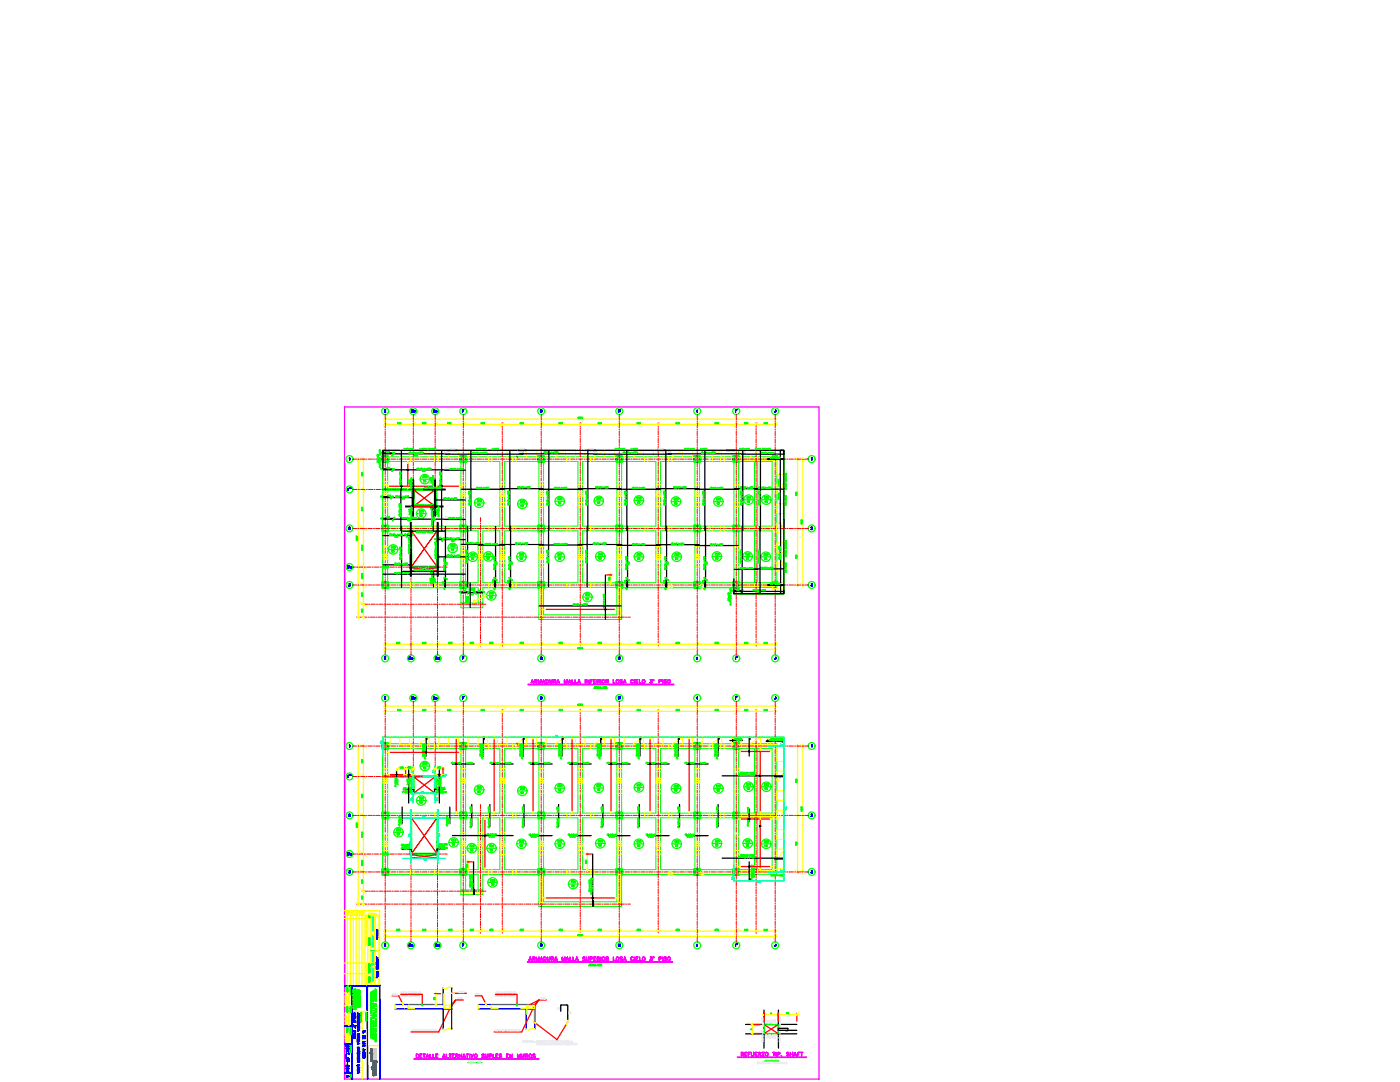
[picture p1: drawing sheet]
<svg xmlns="http://www.w3.org/2000/svg" width="279mm" height="216mm" viewBox="0 0 279 216" stroke-linecap="round" stroke-linejoin="round" font-family="sans-serif">
<defs><g id="words">
<g font-size="3.5" fill="#f00">
<text x="81.1" y="83.6">Eb</text>
<text x="85.7" y="83.6">Ec</text>
<text x="68.4" y="114.7">2a</text>
<text x="80.8" y="190.1">Ea</text>
<text x="86.1" y="190.1">Ed</text>
</g>
<g font-size="3.1" fill="#0f0">
<text x="75.1" y="94.9">11</text>
<text x="80.1" y="91.7" transform="rotate(-90 80.1 91.7)">10</text>
<text x="76.9" y="100.9">8</text>
<text x="83.6" y="97.4">15</text>
<text x="118.2" y="101.6">15</text>
<text x="126.3" y="101.6">15</text>
<text x="133.7" y="102">15</text>
<text x="142.2" y="102">15</text>
<text x="150.6" y="101.6" transform="rotate(-90 150.6 101.6)">12</text>
<text x="151.7" y="101.6">12</text>
<text x="80.1" y="104.8" transform="rotate(-90 80.1 104.8)">10</text>
<text x="82.9" y="104.4">15</text>
<text x="87.5" y="103" transform="rotate(-90 87.5 103)">55</text>
<text x="103" y="102.3">15</text>
<text x="77.3" y="111.5">15</text>
<text x="86.8" y="108.7">70</text>
<text x="88.2" y="109" transform="rotate(-90 88.2 109)">10</text>
<text x="89.3" y="111.1">15</text>
<text x="93.1" y="112.9">15</text>
<text x="96.3" y="112.9">15</text>
<text x="103" y="112.9">15</text>
<text x="110.4" y="112.9">15</text>
<text x="118.5" y="112.9">15</text>
<text x="126.3" y="112.9">15</text>
<text x="134.1" y="112.9">15</text>
<text x="141.8" y="112.9">15</text>
<text x="148.2" y="112.9">12</text>
<text x="151.7" y="112.9">12</text>
<text x="85" y="115.7">50</text>
<text x="85.7" y="116.1">5</text>
<text x="97.7" y="118.9">10</text>
<text x="100.2" y="116.8" transform="rotate(-90 100.2 116.8)">10</text>
<text x="100.5" y="118.9">10</text>
<text x="103" y="116.8" transform="rotate(-90 103 116.8)">10</text>
<text x="145" y="119.2">11</text>
<text x="149.6" y="119.2" transform="rotate(-90 149.6 119.2)">11</text>
<text x="99.5" y="120.6" transform="rotate(-90 99.5 120.6)">15</text>
<text x="116.1" y="121">15</text>
<text x="94.5" y="159.5">15</text>
<text x="103" y="159.5">15</text>
<text x="110.4" y="159.1">15</text>
<text x="118.2" y="159.1">15</text>
<text x="126.3" y="158.8">15</text>
<text x="133.7" y="159.1">15</text>
<text x="142.2" y="159.1">15</text>
<text x="150.6" y="158.8" transform="rotate(-90 150.6 158.8)">12</text>
<text x="151.7" y="158.8">12</text>
<text x="80.8" y="167.9" transform="rotate(-90 80.8 167.9)">15</text>
<text x="89.3" y="170">15</text>
<text x="97" y="171.1">15</text>
<text x="103" y="170">15</text>
<text x="110.4" y="170">15</text>
<text x="118.5" y="170">15</text>
<text x="126.3" y="170">15</text>
<text x="134.1" y="170">15</text>
<text x="141.8" y="170">15</text>
<text x="148.2" y="170">12</text>
<text x="151.7" y="170">12</text>
<text x="99.8" y="177.8" transform="rotate(-90 99.8 177.8)">15</text>
<text x="113.2" y="178.2">15</text>
<text x="148.9" y="206.7">b</text>
</g>
<g font-size="3.1" fill="#f00">
<text x="75.1" y="100.5">10</text>
<text x="68.8" y="106.9">2</text>
<text x="68.8" y="118.2">3</text>
<text x="93.1" y="119.6" transform="rotate(-90 93.1 119.6)">11</text>
<text x="95.6" y="119.6">11</text>
<text x="80.8" y="132.6">Ea</text>
<text x="86.1" y="132.6">Ed</text>
<text x="106.9" y="132.6">G</text>
<text x="75.8" y="140.8">E</text>
<text x="81.1" y="140.8">Eb</text>
<text x="85.7" y="140.8">Ec</text>
<text x="91.4" y="140.8">F</text>
<text x="106.9" y="140.8">G</text>
<text x="122.4" y="140.8">H</text>
<text x="68.8" y="164">2</text>
<text x="68.4" y="171.8">2a</text>
<text x="93.1" y="171.1">15</text>
<text x="68.8" y="175.3">3</text>
<text x="160.9" y="175.3">3</text>
<text x="152.8" y="203.6">a</text>
</g>
<g font-size="3.1">
<text x="79.7" y="100.5" transform="rotate(-90 79.7 100.5)">10</text>
<text x="110.4" y="202.5">30</text>
</g>
<g font-size="3.1" fill="#ff0">
<text x="94.9" y="119.6" transform="rotate(-90 94.9 119.6)">11</text>
<text x="97" y="119.2" transform="rotate(-90 97 119.2)">90</text>
<text x="83.6" y="154.5">15</text>
</g>
<text font-size="3.1" fill="#0ff" x="82.9" y="161.6">15</text>
<g font-size="3.1" fill="#dcdcdc">
<text x="112.5" y="203.6">50</text>
<text x="155.9" y="203.6">80</text>
</g>
<text font-size="3.1" fill="#00f" x="68.1" y="216.3">A</text>
<g font-size="2.6" fill="#f00">
<text x="148.2" y="83.6" transform="rotate(-90 148.2 83.6)">I'</text>
<text x="85" y="103.4">11</text>
<text x="88.2" y="116.8">6</text>
<text x="148.2" y="132.6" transform="rotate(-90 148.2 132.6)">I'</text>
<text x="148.2" y="140.8" transform="rotate(-90 148.2 140.8)">I'</text>
<text x="148.2" y="190.1" transform="rotate(-90 148.2 190.1)">I'</text>
</g>
<g font-size="2.6" fill="#0f0">
<text x="75.1" y="91.7">10</text>
<text x="77.3" y="92.1">5</text>
<text x="79.7" y="94.9" transform="rotate(-90 79.7 94.9)">11</text>
<text x="94.5" y="102">15</text>
<text x="110.4" y="101.6">15</text>
<text x="75.1" y="104.8">10</text>
<text x="79.7" y="107.9">10</text>
<text x="81.1" y="107.9">10</text>
<text x="85.7" y="103">6</text>
<text x="80.1" y="108.3">8</text>
<text x="87.5" y="108.7">10</text>
<text x="85.4" y="115">11</text>
<text x="87.5" y="116.4" transform="rotate(-90 87.5 116.4)">11</text>
<text x="90" y="116.8" transform="rotate(-90 90 116.8)">11</text>
<text x="90" y="118.9" transform="rotate(-90 90 118.9)">11</text>
<text x="126.3" y="116.8" transform="rotate(-90 126.3 116.8)">10</text>
<text x="126.3" y="118.9" transform="rotate(-90 126.3 118.9)">10</text>
<text x="134.1" y="116.8" transform="rotate(-90 134.1 116.8)">10</text>
<text x="134.1" y="118.9" transform="rotate(-90 134.1 118.9)">10</text>
<text x="141.8" y="116.8" transform="rotate(-90 141.8 116.8)">10</text>
<text x="141.8" y="118.9" transform="rotate(-90 141.8 118.9)">10</text>
<text x="147.1" y="119.6">6</text>
</g>
<text font-size="2.6" x="87.5" y="102.3" transform="rotate(-90 87.5 102.3)">11</text>
<g font-size="2.6" fill="#ff0">
<text x="72" y="184.1">A</text>
<text x="73.4" y="193.7">X</text>
</g>
</g></defs>
<!-- layer: RLA-FORMATO -->
<path d="M68.8 92.5v122.8h94.6v-134.1h-94.6v134.1" fill="none" stroke="#f0f" stroke-width=".25"/>
<g fill="none" stroke="#ff0" stroke-width=".25">
<path d="M68.7 181.7h7.1v15M68.8 192.2h5.2M68.8 183.3h5.2M68.8 182.6h7M68.8 194.3h5.2M69 181.9h.1l-.2 .2h.2M69 182.5v-.3l.1 .3 .1-.3v.3M69.3 182.6v14.1M69.4 196.7v11.6M69.5 181.9l.1 .2M69.5 182.4l.1-.1v.2M69.5 182.3v.2"/>
<path d="M69.7 181.8h.2l-.2 .3M69.9 182.6v14.1M69.9 182.1h.3M70 182.3l.1 .2M70.3 182.3v.2M70.4 181.9h-.1l.1 .2v-.2l-.1 .1M70.5 181.8h.2l-.2 .3M70.5 182.7v14M70.8 182.2l.1 .1v.2h-.1zM70.8 182h.2M71 182.4h.2M71.1 182.6v14.1"/>
<path d="M71.7 182.6v14.1M72.2 182.6v14.1M72.8 182.6v14.1M73.4 182.6v14.1M74 182.6v14.1M74.1 192.7v-2.9h.6v2.9M74.1 182.8v3.7h.6v-3.7M74.1 186.8h.6v2.8h-.6zM74.1 193v3.5h.6v-3.5M74.1 189h.6M74.1 196h.6M74.1 185.9h.6"/>
<path d="M74.9 182.8h.7v6.8h-.7zM74.9 189.8h.7v6.7h-.7zM68.8 200.7h1.5M68.9 205l.2 .1-.2 .1zM68.9 205.8v-.1h.2v.1M68.9 205.9h.2l-.2 .1 .2 .1h-.2M68.9 206.4h.2v.1l-.1-.1M68.9 206.8v-.2h.2v.2M68.9 202.1h.2l-.2 .1h.2h-.2M68.9 202.3h.1M68.9 203.2h.2v.1l-.1-.1M68.9 203.4h.2v.1"/>
<path d="M68.9 203.7v-.1h.2v.1M68.9 203.8h.2v.2l-.1-.2M68.9 204.5h.1M68.9 205.3h.2M68.9 205.6h.2M68.9 202.7h.2M68.9 205.5l.1-.2 .1 .2M68.9 204.4v-.1h.2v.1M69 202.7l.1 .1M69 206.2v.1l.1-.1h-.2v.1l.1-.1M69 203.4v.1M69 203.6v.1"/>
<path d="M69 205.7v.1M69 206.6v.1M69 206.5h-.1M69 203.9l-.1 .1M69 202.7l-.1 .1M69.1 207.1v.1l-.2-.1v.1M69.1 207.5l-.2 .1M69.1 207.7v.2l-.2-.1M69.1 202.9h-.2l.2 .2M69.6 206.2h.3l-.3 .2h.3M69.6 206.4l.3 .1-.3 .1zM69.6 207l.3 .1h-.3"/>
<path d="M69.6 207.2l.3 .1h-.2zM69.6 207.4l.3 .1-.3 .1M69.6 206.1h.3M69.6 206.7h.3M69.6 207.6v.2l.2-.2v.2M69.7 206.9v-.1h.2l-.1 .1M69.7 207v.1M69.7 207.4v.1M70.3 201.8h3M72.3 201.8v13.5M73.6 208.6h1.9"/>
<circle cx="69.3" cy="181.9" r=".12"/>
<circle cx="69.3" cy="182.4" r=".08"/>
<circle cx="69" cy="207.4" r=".11"/>
</g>
<g fill="none" stroke="#0ff" stroke-width=".25">
<path d="M74.3 194.6l.2-.1-.2 .1 .2 .1h-.2zM74.3 195.1h.2v.1l-.2-.1v.1zM74.3 195.3h.2zM74.3 195.7h.2l-.2 .1h.2h-.2l.2-.1zM74.3 195.7h.1M74.3 189.9h.1M74.3 186.9h.1M74.3 187.3h.2v.2v-.1zM74.3 187.3v.2v-.1M74.3 187.6h.2h-.2v.1zM74.3 187.8h.2zM74.3 187.9h.2l-.2 .1 .2 .1h-.2h.2l-.2-.1 .2-.1z"/>
<path d="M74.3 187.9h.1M74.3 188.2h.2zM74.3 188.3h.2l-.2 .1h.2h-.2l.2-.1zM74.3 188.5l.2 .1-.2 .1 .2-.1zM74.3 188.8h.1M74.3 188.9l.1-.1zM74.3 185.2l.2 .1h-.2v.1zM74.3 185.4l.2 .1h-.2v.1zM74.3 194.8l.2 .1-.2-.1v.2zM74.3 188.5v.2M74.4 189.9l.1 .2-.1-.2M74.4 190.2l.1 .1v-.1h-.2h.2v.1l-.1-.1"/>
<path d="M74.4 190.2l-.1 .1h.1M74.4 186.9l.1 .1-.1-.1M74.4 187.1l.1 .2v-.2h-.2h.2v.2l-.1-.2M74.4 187.2l-.1 .1 .1-.1M74.4 187.4h.1M74.4 188.8l.1 .1-.1-.1M74.5 189.9h-.2h.2M74.5 186.9h-.2h.2M74.5 187.5h.1M74.5 188.8h-.2h.2"/>
<circle cx="74.4" cy="195.5" r=".11"/>
<circle cx="74.4" cy="190.5" r=".11"/>
<circle cx="74.4" cy="185.1" r=".11"/>
<circle cx="74.4" cy="185.7" r=".11"/>
</g>
<g fill="none" stroke="#0f0" stroke-width=".25">
<path d="M69.2 196.9h.2v.2zM69.2 197.2h.2h-.2M69.2 197.7h.2l-.1 .1h.1h-.2l.2-.1zM69.2 197l.2 .1zM69.2 197.3l.1 .1 .1-.2v.2zM69.2 197.5v.1v-.1h.2M69.3 197.5h.1M69.4 197.5v.1zM69.4 197.7v.1zM69.9 197l.2 .1zM69.9 197.1l.2 .1-.2 .1 .2-.1zM69.9 197.1h.1"/>
<path d="M69.9 197.4h.2l-.2 .1zM69.9 197.6l.2 .1zM69.9 197.8h.2h-.2l.2 .1zM69.9 198h.2h-.2v.1zM70 197.2v.1v-.1M70.5 197.6h.2zM70.5 197.7h.2h-.2l.2 .1h-.2h.2zM70.5 197.7h.1M70.5 198.1l.2 .1zM70.5 198.1h.1M70.5 198.6h.2l-.2 .1 .2-.1zM70.5 198.6h.1"/>
<path d="M70.5 198.8l.2 .1zM70.5 198.8h.1M70.5 198.9h.2zM70.5 199l.2 .1zM70.5 199.3h.2zM70.5 199.5l.2 .1zM70.5 199.5v.1v-.1M70.5 199.6l.2 .1h-.2h.2zM70.5 199.6h.1M70.5 197.4l.2 .1zM70.5 198.4l.2 .1h-.2zM70.5 199.1l.2 .1z"/>
<path d="M70.5 198.6v.1M70.6 199.6l-.1 .1M70.6 198.9v.1M70.6 199.3h.1M70.7 199.3h.1M70.7 199.4h.1M70.8 197.4h.2l-.2 .1zM70.8 197.7h.2zM70.8 197.8h.2zM70.8 198.1l.2 .1zM70.8 198.3l.2 .1zM70.8 198.6h.2l-.2 .1z"/>
<path d="M70.8 198.7l.2 .1-.2 .1 .2-.1zM70.8 198.7h.1M70.8 199.1h.1M70.8 199.4h.2h-.2M70.8 199.6h.2l-.2 .1h.2h-.2l.2-.1zM70.8 199.9h.2h-.2M70.8 197.5l.2 .1zM70.8 198.3h.1M70.8 199.2l.2 .2zM70.8 199.4h.1M70.8 199.9h.1M70.9 198.8v.1"/>
<path d="M70.9 198.8h.1M70.9 198.3h.1M70.9 199.1h.1M70.9 199.4h.1M70.9 199.9h.1M71 198.4h.1M71 199.1h-.2h.2M71 199.1v.1v-.1M71 199.2h.1M71 199.4h.1M71 199.5h.1M71 199.8h-.2h.2"/>
<path d="M71 199.9v-.2v.2M71 199.9h.1M71.1 197.6l.2 .1zM71.1 198h.2l-.1 .1h.1h-.2l.2-.1zM71.1 198.1l.2 .1-.2-.1M71.1 198.1v.1v-.1M71.1 198.3h.1M71.1 198.5h.2zM71.1 198.9l.2 .1-.2 .1 .2-.1zM71.1 199.1h.1M71.1 199.3h.2h-.2M71.1 199.4h.1"/>
<path d="M71.1 199.6h.2zM71.1 199.9l.2 .1zM71.1 199.9h.1M71.2 198.3h.1M71.2 199h.1M71.2 199.4h.1M71.2 199.1l.1 .1zM71.2 199.2h.1M71.2 199.9h.1M71.3 198.4l-.2-.1 .2 .1M71.3 198.4h-.2h.2M71.3 199.4h-.2h.2"/>
<path d="M71.3 199.4l-.2 .1 .2-.1M71.3 198.2v-.1v.1M71.3 199.1h-.2h.2M71.3 200h.1M71.4 197.6h.2l-.2 .1h.2h-.2h.1zM71.4 197.6h.1M71.4 197.8h.2l-.2 .1 .2-.1zM71.4 198l.2 .1zM71.4 198.1h.2h-.2M71.4 198.2h.2l-.2 .1 .2-.1zM71.4 198.2h.1M71.4 198.4h.2l-.2 .1h.2h-.2l.2-.1z"/>
<path d="M71.4 198.5h.2l-.2 .1 .2 .1h-.2l.2-.2zM71.4 198.5h.1M71.4 198.7l.2 .1zM71.4 198.7h.1M71.4 199.1h.2h-.2M71.4 199.3h.2zM71.4 199.4l.2 .1zM71.4 199.6l.2 .1zM71.4 199.7l.2 .1zM71.4 199.9h.1M71.5 197.8h.1M71.5 198.2h.1"/>
<path d="M71.5 199.1l.1 .1-.1-.1M71.5 198h.1M71.5 198.7h.1M71.5 199.6h.1M71.5 199.7h.1M71.5 199.9l.1 .1zM71.5 199.9v.1M71.5 199.1l-.1 .1 .1-.1M71.6 198.8h.1M71.6 199.7h.1M71.6 199.8h.1M71.6 199.9h-.2h.2"/>
<path d="M71.7 197.7h.2zM71.7 197.7h.1M71.8 197.7h.1M71.7 197.8h.2M71.7 198h.2l-.2 .1h.2h-.2l.1-.1zM71.7 198h.1M71.7 198.2h.2M71.7 198.5h.2l-.2 .1zM71.7 198.6l.2 .1-.2 .1 .1-.1zM71.7 199.5l.2 .1zM71.7 199.9h.2l-.2 .1h.2h-.2l.1-.1zM71.7 199.9h.1"/>
<path d="M71.7 197.8h.1M71.7 198.2h.1M71.7 198.8l.2 .1-.2-.1v.1zM71.7 199.2h.2zM71.7 198.6v.1M71.8 197.8h.1M71.8 198.2h.1M73.6 187.2h.2zM73.6 187.4h.2v.1v-.1zM73.6 187.4v.1v-.1M73.6 187.7l.2-.1-.2 .1h.2zM73.6 187.8h.2z"/>
<path d="M73.6 187.9v.1l.2-.1v.1l-.1-.1-.1 .2zM73.6 188.1l.2 .1zM73.6 188.5h.2l-.2 .1h.2h-.2l.2-.1zM73.6 188.5h.1M73.6 194.9h.2v.2zM73.6 195.1h.2v.2v-.2zM73.6 195.1v.2v-.2M73.6 195.6h.2h-.2M73.6 195.8l.2 .1-.2 .1 .2-.1zM73.6 195.8v.2M73.7 187.2l-.1 .1 .1-.1M73.7 187.4h.1"/>
<path d="M73.7 194.9h.1M73.7 195.1h.1M73.7 195.6v.1v-.1M73.8 195.7h-.2h.2M74 198h.1zM74 198.1h.1zM74 199.2h.1zM74 199.4l.1 .1zM74 199.6h.1h-.1M74 199.9l.1 .1zM74 189.7h1.8M74 198.8v.2l.1-.2h.1v.3l-.1-.1v-.1v.1h.1v-.2z"/>
<path d="M74.1 199.2v.1zM74.1 198.1v.1l-.1 .1zM74.1 199.6v.1h-.1zM74.1 198.4h.1M74.2 198h.1M74.2 198.4h-.2h.2M74.4 199.7v.1M74.4 199.8h.1M74.4 197.8v.1l.2-.2 .1 .1-.1-.1-.2 .2zM74.4 198l.3 .1-.3 .1 .2-.1zM74.4 198h.1M74.4 198.3h.3l-.3 .2h.3h-.3l.2-.2z"/>
<path d="M74.4 198.6h.1M74.4 198.8h.3zM74.4 198.9l.3 .1-.3 .1 .2-.1zM74.4 199.2l.3 .1-.2-.1-.1 .2zM74.5 198v.2M74.5 198.9v.2M74.6 198.6h-.2h.2M74.6 198.5l.1 .2zM74.9 197.4h.2l-.2 .1 .2 .2h-.2l.2-.1-.2-.1 .2-.1zM74.9 197.4h.1M74.9 197.7l.2 .1-.2 .2 .2-.2zM74.9 198.3l.2 .1-.2 .1v-.2l.1 .2 .1-.2z"/>
<path d="M74.9 198.6l.2 .1-.2 .1 .2-.1zM74.9 198.6h.1M74.9 198.8l.2 .1h-.2v.1zM74.9 199.1h.2v.1v-.1M74.9 199.1v.1v-.1M74.9 199.3h.2l-.2 .2h.2h-.2l.2-.2zM74.9 199.6l.2 .1-.2 .1 .2-.1zM74.9 199.6h.1M74.9 198l.2 .1v.1l-.1-.2-.1 .2zM74.9 197.8v.1M74.9 198.6v.1M74.9 199.6v.2"/>
<path d="M75 199.1h.1M69.2 205h.2v.2zM69.2 205.2h.2v.2v-.1l-.2 .1zM69.2 205.5h.2zM69.2 205.7h.2zM69.2 205.8h.2zM69.2 205.9h.1M69.2 206h.2zM69.2 200.9h.2v.1zM69.2 201h.1zM69.2 201.4l.2-.1-.1 .1h.1zM69.2 201.5h.2z"/>
<path d="M69.2 201.1v.1v-.1h.2M69.2 201.6l.1 .1 .1-.1v.1zM69.3 205.9v.1M69.3 205.7v.1M69.3 205.1h.1M69.3 205.3h.1M69.3 201.1h.1M69.4 206l-.2-.1 .2 .1M69.4 201.1v.1zM69.9 205h.2v.2zM69.9 205v.2v-.1M69.9 205.3l.2 .1z"/>
<path d="M69.9 205.5l.2 .1zM69.9 205.7h.2l-.2 .1 .2-.1zM69.9 205.9h.2h-.2v.1zM69.9 206l.2 .1-.2 .1 .2-.1zM69.9 200.9l.2 .1h-.1zM69.9 200.9l.2 .1zM69.9 201.1h.2zM69.9 201.2l.2 .1h-.2zM69.9 201.4h.2h-.2l.2 .2zM69.9 201.7h.2zM69.9 208.7h.2l-.2 .1h.2h-.2l.2-.1zM69.9 208.9h.2h-.2l.2 .2z"/>
<path d="M69.9 209.1h.2l-.2 .1 .2 .1h-.2h.1zM69.9 209.1h.1M69.9 209.4l.2 .1zM69.9 209.4v.1v-.1M69.9 209.6h.1M69.9 206.3v.1l.1-.1 .1 .1v-.1l-.2 .1zM70 206.1v.1v-.1M70 205.7v.1M70 205.1h.1M70 209.4h.1M70 209.6l.1 .1zM70 209.7h-.1h.1"/>
<path d="M70.1 205.2h.1M70.1 209.5h.1M70.1 209.6h-.2h.2M70.5 200h.1M70.5 200.3l.2 .1zM70.6 200.3h.1M70.5 200.4l.2 .2zM70.5 200.6l.2 .1zM70.5 200.8h.2l-.2 .1 .2-.1zM70.5 200.8h.1M70.5 201h.2zM70.5 201.1l.2 .1z"/>
<path d="M70.5 201.2l.2 .1-.2 .1 .2-.1zM70.5 200.8v.1M70.6 201.3l-.1 .1M70.6 200.5h.1M70.6 200.6h.1M70.7 200h-.2h.2M70.7 200v-.1v.1M70.7 200.7h.1M70.8 200.2h.2l-.2 .1 .2 .1h-.2h.2zM70.8 200.4l.2 .1-.2 .1 .2-.1zM70.8 200.4h.1M70.8 200.6h.1"/>
<path d="M70.9 200.7h.1M70.8 200.8h.1M70.8 200.9h.2zM70.8 201l.2 .1zM70.8 201h.1M70.8 201.2l.2 .1zM70.8 201.3l.2 .1zM70.8 201.2h.1M70.8 201.3v.1zM70.9 200.4v.1M70.9 200.6l.1 .1zM70.9 201.2h.1"/>
<path d="M71 200h.1M71 200.6h-.2h.2M71 200.8h-.2h.2M71 200.9v-.1v.1M71 201.3h.1M71.1 200l.2 .1zM71.1 200.2h.1M71.1 200.4h.1M71.1 200.6h.1M71.2 200.6h.1M71.1 200.7l.2 .1v-.1v.1l-.2-.1v.1zM71.1 200.9h.1"/>
<path d="M71.2 200.4h.1M71.2 200.9h.1M71.2 200.2l.1 .1zM71.2 200.6l.1 .1zM71.3 200.4h-.2h.2M71.3 200.4l-.2 .1 .2-.1M71.3 200.9h-.2h.2M71.3 200.9l-.2 .1 .2-.1M71.3 200.2h-.2h.2M71.3 200.6h-.2h.2M71.4 200.4l.2 .1h-.2h.2zM71.4 200.4h.1"/>
<path d="M71.4 200.6h.2h-.2l.2 .1zM71.4 201l.2-.1zM71.4 200.2l.2 .1zM71.5 200.4h.1M71.5 201h.1zM71.6 200.8h-.2h.2M71.6 200.9v-.2v.2M71.7 200.1h.2zM71.7 200.2l.2 .1zM71.8 200.2h.1M71.7 200.3l.2 .1zM71.7 200.5l.2 .1z"/>
<path d="M71.7 200.5h.1M71.7 200.7h.2l-.2 .1 .1-.1zM71.7 200.7h.1M71.7 200.8l.2 .1-.2 .1zM71.7 200.7v.1M71.8 200.6h.1M71.8 200.4h.1M71.9 200v.1zM72 202.6h.1l-.1 .1h.1h-.1l.1-.1zM72 202.6h.1M72 202.9h.1M72 203h.1v.1v-.1l-.1 .1z"/>
<path d="M72 203.2h.1l-.1 .1h.1h-.1l.1-.1zM72 203.2h.1M72 203.4h.1zM72 203.5l.1 .1zM72.1 203h.1M72.1 202.9h-.1h.1M72.1 202.9v-.1v.1M72.1 203.1h.1M73 202.1h.1M73 202.8l.2-.1zM73 202.9h.2v.2zM73 203.4h.2z"/>
<path d="M73 203v.1zM73 203.2h.2l-.1 .1 .1-.1h-.2v.1zM73.1 202.1v.1v-.1M73.1 202.3v.2l.1-.2h-.2l.2 .1-.1-.1M73.1 202.4l-.1 .1 .1-.1M73.1 203h.1M73.1 202.8l.1 .1zM73.2 202.1h-.2h.2M73.2 203.1h.1M73.2 203.5v-.2v.2M73.9 200.5l.2 .1zM73.9 205.4l.2 .1z"/>
<path d="M74 200.1h.2zM74 200.4h.1zM74 200.5h.1v.1v-.1l-.1 .1zM74 201.1h.1M74 201v.1M74 201.3h.1M74 201.4l.1 .1zM74 201.9h.1zM74 202.6h.2zM74 203l.1-.1-.1 .1 .1 .2zM74 203.3h.1h-.1l.1 .2zM74 203.7l.1-.1-.1 .1 .1 .1z"/>
<path d="M74 203.9h.1M74 204.1h.1zM74 204.3l.1 .1zM74 204.5h.1zM74 204.8l.1 .1zM74 205h.2zM74 205.3h.1zM74 205.4h.1v.1v-.1l-.1 .1zM74 205.9l.1 .1v-.1v.2M74 206h.1M74 206.2h.1M74 206.3l.1 .1z"/>
<path d="M74 206.8h.1zM74 201v.1l.1-.1v.1M74 201h.1M74 205.9h.1M74 205.9l.1 .1M74.1 204.1v.1zM74.1 201.9v.1h-.1zM74.1 202v.2h-.1zM74.1 204.5v.1l-.1 .1zM74.1 206.8v.1h-.1zM74.1 206.9v.2h-.1zM74.1 206v.1"/>
<path d="M74.3 201.6l.4 .1zM74.4 200.5h.3h-.3M74.4 200.6l.3 .1zM74.4 200.8h.3h-.3M74.4 200.9h.3h-.3v.1zM74.4 201.1v.2v-.2M74.4 202h.3v.2l-.1-.1zM74.4 202.6h.3l-.3 .2h.3h-.3l.2-.2zM74.4 203.2h.1M74.4 203.7h.2zM74.4 204h.1M74.4 204.3l.2-.1v.1"/>
<path d="M74.4 204.3h.1M74.4 204.7l.3 .2-.3-.2v.2zM74.4 205.3v.2v-.2l.2 .1v-.1v.1zM74.4 205.7h.1M74.4 206.4h.3zM74.4 206.7h.1M74.4 207.2h.2M74.4 207.3h.2M74.4 205.8l.1 .2 .1-.1M74.4 207.2v.1M74.4 203.9v.1M74.4 205.5v.1"/>
<path d="M74.4 206.6v.1M74.5 203.9l-.1 .2 .1-.2 .2 .2v-.2l-.2 .2M74.5 203.9v.2M74.5 204.2v.1M74.5 205.5l-.1 .2 .1-.1 .2 .1v-.1l-.2 .1M74.5 205.5v.2M74.5 206.1l.1 .1h-.2h.3l-.2-.1v.2v-.2M74.5 206.6l-.1 .2 .1-.1M74.5 206.6v.2M74.5 203.6v.2zM74.5 205.9h.1M74.5 200.5v.1v-.1"/>
<path d="M74.5 201.1h.1M74.5 202.1h.1M74.6 203.2h.1M74.5 204.2l-.1 .1v-.1l.2 .1M74.5 203.2h.1M74.5 204.3h.1M74.5 205.8l.1 .2-.2-.2M74.5 206.7l.2 .1v-.2l-.2 .2M74.6 205.8v.1h-.1M74.6 207.2v.1M74.7 201.1l-.1 .2zM74.7 201.1h-.3"/>
<path d="M74.9 200.3h.2zM74.9 200.7h.2M74.9 201.5h.1zM74.9 201.7v.1M74.9 202.4l.2 .1v-.1v.1l-.2-.1v.2zM74.9 203.5h.2v.2v-.2zM74.9 203.8h.1M74.9 203.9l.2 .1v-.1v.1l-.2-.1v.2zM74.9 204.5l.2 .1zM74.9 204.7v.2v-.2l.2 .1zM74.9 205.2l.2 .1h-.2v.1zM74.9 205.4l.2 .1-.2 .2 .2-.2z"/>
<path d="M74.9 205.4h.1M74.9 205.7l.1 .2 .1-.2v.2l-.1-.2-.1 .2zM74.9 206.9h.2l-.2 .1h.2h-.2l.2-.1zM74.9 206.9h.1M74.9 207.2h.2l-.2 .1zM74.9 207.2l.1 .1 .1-.1M74.9 207.4h.2v.2v-.2zM74.9 207.4v.2v-.2M74.9 207.7l.1 .1 .1-.1v.1l-.1-.1-.1 .2zM74.9 200.7l.1 .2 .1-.2M74.9 201.6h.1M74.9 201.6v.2l.1-.1"/>
<path d="M74.9 200.4l.2 .2h-.2h.2l-.2-.2v.2zM74.9 202.6l.2 .2h-.2h.2l-.2-.1v.2zM74.9 204.2l.2 .1h-.2h.2l-.2-.1v.1zM74.9 205.5v.1M75 201.7v-.1v.2M75 201.3l.1 .1v-.1h-.2h.2v.1l-.1-.1M75 201.6h.1M75 203.5h.1M75 207.4h.1M75 201.7h.1M75.1 201.5h.1"/>
<circle cx="69.3" cy="198" r=".08"/>
<circle cx="69.3" cy="198" r=".09"/>
<circle cx="70" cy="198.2" r=".09"/>
<circle cx="70.6" cy="197.9" r=".08"/>
<circle cx="70.6" cy="197.9" r=".07"/>
<circle cx="71.2" cy="198.7" r=".08"/>
<circle cx="71.2" cy="197.8" r=".08"/>
<circle cx="71.2" cy="197.8" r=".07"/>
<circle cx="71.2" cy="198.7" r=".07"/>
<circle cx="71.8" cy="199.7" r=".07"/>
<circle cx="71.8" cy="199" r=".07"/>
<circle cx="71.8" cy="199.7" r=".1"/>
<circle cx="71.8" cy="199" r=".09"/>
<circle cx="73.7" cy="195.4" r=".11"/>
<circle cx="73.7" cy="188.3" r=".1"/>
<circle cx="73.7" cy="188.3" r=".11"/>
<circle cx="74.1" cy="198.6" r=".08"/>
<circle cx="74.5" cy="199.6" r=".11"/>
<circle cx="69.3" cy="201.9" r=".08"/>
<circle cx="69.3" cy="201.9" r=".09"/>
<circle cx="70" cy="209.9" r=".09"/>
<circle cx="70" cy="201.9" r=".09"/>
<circle cx="70" cy="209.9" r=".08"/>
<circle cx="70" cy="201.9" r=".08"/>
<circle cx="70.6" cy="200.2" r=".08"/>
<circle cx="72.1" cy="202.4" r=".08"/>
<circle cx="72.1" cy="203.8" r=".08"/>
<circle cx="72.1" cy="202.2" r=".09"/>
<circle cx="73.1" cy="202.6" r=".09"/>
<circle cx="73.1" cy="203.6" r=".09"/>
<circle cx="74.1" cy="205.2" r=".09"/>
<circle cx="74.1" cy="200.3" r=".09"/>
<circle cx="74.1" cy="205.7" r=".08"/>
<circle cx="74.1" cy="200.8" r=".08"/>
<circle cx="74.1" cy="201.7" r=".08"/>
<circle cx="74.1" cy="206.6" r=".08"/>
<circle cx="74.5" cy="200.3" r=".12"/>
<circle cx="74.5" cy="206.9" r=".11"/>
<circle cx="74.5" cy="202.4" r=".11"/>
<circle cx="74.5" cy="203" r=".1"/>
<circle cx="74.5" cy="203" r=".12"/>
<circle cx="74.5" cy="207" r=".11"/>
<circle cx="74.5" cy="207.2" r=".11"/>
<circle cx="75" cy="202" r=".09"/>
<circle cx="75" cy="206.7" r=".11"/>
<circle cx="75" cy="203.3" r=".11"/>
<circle cx="75" cy="206.7" r=".12"/>
<circle cx="75" cy="200.8" r=".11"/>
<circle cx="75" cy="206.4" r=".11"/>
<circle cx="75" cy="204.5" r=".11"/>
</g>
<g fill="none" stroke="#00f" stroke-width=".25">
<path d="M75.1 194.4h.3v.2h-.1v-.1v.1l.1-.1zM75.1 194.7l.3 .1-.3 .1 .3-.1zM75.2 195.1h.1M75.1 195.1h.1M75.1 185.5h.3v.2v-.1zM75.1 185.5v.2v-.1M75.1 185.8l.1 .2 .2-.2v.2v-.2l-.3 .2zM75.1 186.2h.3zM75.1 186.4l.3 .1-.3 .1 .3-.1zM75.1 186.7h.3v.1l-.2 .1zM75.1 186.7l.3 .1-.2 .1zM75.2 187.3h.1"/>
<path d="M75.1 187.3h.1M75.2 186.4v.2M75.2 194.7v.2M75.3 194.5l-.2 .1 .2-.1M75.3 195.1h.1M75.3 185.6h.1M75.3 187.3h.1M75.4 185.7h.1M75.4 186.3v-.2v.2"/>
<circle cx="75.3" cy="187.1" r=".14"/>
<circle cx="75.3" cy="187.1" r=".13"/>
</g>
<g fill="#00f" stroke="#00f" stroke-width=".2">
<path d="M75.7 196.8v18.5h.1zM75.7 196.8l.1-.1v18.6zM68.8 196.8h6.9l.1-.1zM68.8 196.7h7l-7 .1z"/>
<path d="M73.3 196.7v18.6h.1zM73.3 196.7h.1v18.6z"/>
<path d="M70.2 196.7v18.6h.1zM70.2 196.7h.1v18.6z"/>
<path d="M68.8 204.7v.1l1.5-.1zM68.8 204.8l1.5-.1v.1z"/>
<path d="M68.8 208.3v.1l1.5-.1zM68.8 208.4l1.5-.1v.1z"/>
</g>
<!-- layer: RLA-LOGO -->
<g fill="none" stroke="#c0c0c0" stroke-width=".25">
<path d="M74.4 210h.1M74.4 210.1h.1M74.4 211.3h.1M74.4 211.4h.1M74.4 209.4h.7M74.4 209.4h.7zM74.4 209.5h.7zM74.4 210.5h.7h-.1M74.4 210.5h.7zM74.4 210.5h.7M74.4 210.9h.7h-.7h.7h-.7h.7h-.7h.7h-.7h.7h-.7h.7h-.7h.7h-.7h.7h-.7h.7h-.7h.7h-.2M74.4 210.9h.7z"/>
<path d="M74.4 210.9h.6M74.4 210.9h.6h-.6M74.4 210.9h.6zM74.4 210.1l.2 .1M74.4 211.5h.2M74.4 210.5h.5M74.4 210.9h.5M74.4 210.5h.1M74.4 210.9h.1M74.4 209.9l.6-.1h-.3v.5M74.4 210.2l.2 .1M74.4 211.5l.2 .1"/>
<path d="M74.5 211.2h.2M74.5 209.8h.5zM74.5 210.2h.1M74.5 211.6h.1M74.5 211.2h.5zM74.5 211.2h.5h-.5M74.5 209.9l-.1 .1M74.5 209.8h.4zM74.5 211.1h.4h-.4M74.6 211.1h.3M74.6 211.1h.3zM74.6 209.9h-.2"/>
<path d="M74.6 210.3h.1M74.6 211.1h.3h-.3M74.6 211.6h.1M74.6 209.8h.2zM74.6 211.2l-.2 .1M74.7 211.1h.1M74.7 209.7l.1 .1M74.7 210.2h.3zM74.7 210.3h.1M74.7 211.2h.3zM74.7 211.6h.3zM74.7 211.6h.1"/>
<path d="M74.7 211.7h.1M74.7 211.2v.5M74.7 209.9h.1M74.7 210h.1M74.7 210.1h.1M74.7 210.3h.2M74.7 211.2l.4 .1M74.7 211.3h.1M74.7 211.4h.1M74.7 211.5h.1M74.8 210.3h.1M74.8 209.8v.4"/>
<path d="M74.8 211.2v.4M74.8 209.5h-.4v-.1h.7l-.1 .1M74.8 209.5h.2zM74.8 209.8h-.2h.3M74.9 210.5h.1M74.9 210.6h.1h-.1M74.9 209.5h.1h-.1M74.9 210.6h.1M74.9 209.9h.2M74.9 209.8h-.4h.5M74.9 210.8h.2M74.9 209.5h.1z"/>
<path d="M74.9 210.6h.1zM74.9 211.6h-.2M75 209.5l.1 .1M75 211.2h-.5M75 210.6h.1zM75 210.6h.1M75 210.8h.1zM75 209.9l.1 .1M75 211.3h.1M75 209.6h.1zM75 210.7h.1zM75 209.7h.1"/>
<path d="M75 209.5h.1M75 210.7h.1M75 210.8h.1M75 210.9h-.6h.6M75 210h.1M75 210.2l-.3 .1M75 211.4h.1M75 211.6h-.3M75.1 210.1l-.2 .1M75.1 211.5h-.2M75.1 210.1h-.1M75.1 211.4l-.1 .1"/>
</g>
<g fill="none" stroke="#707070" stroke-width=".25">
<path d="M73.9 210.1h.4M73.9 210h.1M73.9 210h.3M74 210h.1M74 210.1h.3M74 209.5l.2 .1M74 210.8l.2-.1v.2M74 210.8l.2 .1h-.1M74 211.1l.2-.1v.2M74 211.1l.2 .1h-.1M74 209.8h.2zM74 209.7h.2"/>
<path d="M74 209.7h.3zM74 209.8h.3zM74 210.4h.2M74 210.4h.3zM74 210.4h.3M74 210.6h.3zM74 210.3h.3zM74 211.3h.3zM74 211.5h.3h-.2M74 211.6h.1zM74 209.5h.1M74 209.4h.3"/>
<path d="M74 210.8h.1M74 211.1h.1M74 210.3h.3M74 210.3h.1M74 211.5h.1M74 211.6h.1M74 210.7h.2h-.1M74 210.7h.2zM74 211h.2h-.1M74 211h.2zM74 210h.2h-.3M74 210.9h.2"/>
<path d="M74 211.2h.2M74 209.4h.2zM74 209.4v.1M74.1 209.4h.1zM74.1 210.7h.1zM74.1 210h.1h-.1M74.1 211.5h.1M74.1 209.6h.1M74.1 209.4h.1M74.1 210.9h.1M74.1 210.7h.1M74.1 211.2h.1"/>
<path d="M74.1 211h.1M74.1 210h.1M74.1 209.5h.1M74.1 210.8h.1M74.1 211.1h.1M74.1 213.1h.1M74.2 211.3h-.2h.2M74.2 213h.1M74.2 213.1h.1M74.2 213.2h.1M74.2 210.7h-.2h.2M74.2 209.7h.1"/>
<path d="M74.2 210.6h-.2h.3M74.2 210.4h.1M74.2 210.6h.1M74.2 211.3h.1M74.2 211.6h.1M74.2 212.9h.2M74.2 211h-.2h.2M74.2 209.8h.1M74.2 210.5h.1M74.2 211.4h.1M74.2 209.5h.1M74.2 209.4h.1"/>
<path d="M74.2 210.8h.1M74.2 211.1h.1M74.2 210h.1M74.2 213.3h.9h-.9h.9h-.9h.9h-.9h.9h-.9h.9h-.9h.9h-.9h.2M74.2 213.3h.9zM74.2 209.4l-.1 .2M74.2 210.1h-.3M74.3 213.3h.8zM74.3 209.7h-.3M74.3 212.9h.1l-.2 .1M74.3 213h-.2M74.3 210.3h.1"/>
<path d="M74.3 211.5l-.2 .1M74.3 211.6h-.1M74.3 213.3h.8h-.7M74.4 212.6h.6zM74.4 212.6h.5zM74.4 212.6h.1zM74.4 212.6l.1 .1M74.4 212.3h.1M74.4 212.3l.1 .1M74.4 213h.1M74.4 213.1h.1M74.4 213.3h.7"/>
<path d="M74.4 213.7h.1M74.4 213.8h.1M74.4 214.3h.1M74.4 214.4h.1M74.4 214.4l.1 .1M74.4 211.8h.9zM74.4 211.9h.9M74.4 211.9h.9zM74.4 212.7h.1M74.4 212.5h.6zM74.4 212.4h.1M74.4 213.2h.2"/>
<path d="M74.4 213.9h.3M74.4 214.5h.3zM74.4 212.2h.3M74.5 212.5h.5h-.2M74.5 212.5h.5h-.5h.5h-.5h.5h-.5h.5h-.5h.5h-.5h.5h-.5h.5h-.5h.5h-.5h.1M74.5 214.2h.1M74.5 214.6h.2M74.5 213.6h.5M74.5 213.5h.5h-.5M74.5 213.6h.5zM74.5 214.6h.2h-.2M74.5 212.2l-.1 .1"/>
<path d="M74.5 212.9h.5M74.5 213.5h.5zM74.5 214h.5zM74.5 214.1h.1M74.5 212.6h.4M74.5 214.3h-.1M74.5 214h.4M74.5 214.6h.2zM74.5 213.6l-.1 .1M74.6 212.1h.1M74.6 213.5h.3M74.6 213.5h.3z"/>
<path d="M74.6 214.1h.1M74.6 214.6h.1M74.6 214.2h-.2M74.6 212.8h.3h-.3M74.6 214h.3zM74.6 212.9l-.2 .1M74.6 212.1h-.1h.2M74.6 212.8h.3zM74.6 214h.3h-.3M74.6 214.1l-.2 .1M74.6 213.5h.2zM74.7 212.8h.1z"/>
<path d="M74.7 212.8h.1M74.7 214h.1M74.7 212.2h.1M74.7 213.6h-.3M74.7 213.9l-.2 .1h.5h-.5M74.7 212.3h.1M74.7 214.4h.1M74.7 213.5h.1M74.7 212.4h.1M74.7 214.5h-.3M74.8 212.2h-.4M74.8 214.2h.3"/>
<path d="M74.8 214.4l-.1 .1M74.8 213.6h.3M74.8 214h-.2h.3M74.8 214.2h.2M74.8 214.3l-.1 .1M74.9 212.1l.1 .1M74.9 214.3h-.2M74.9 212.9l.2 .1M75 212.6h-.6h.6M75 212.1l-.1 .1h.2M75 212.2l.1 .1M75 213.6h.1"/>
<path d="M75 212.4h.1M75 213h.1M75 213.1h.1M75 213.7h.1M75 214.3h.1M75 214.4h.1M75 213.3h.1h-.7M75 213.9h-.5h.5M75 212.3h.1M75 213.8h.1M75 212.9h-.6M75.1 213.9h-.3"/>
<path d="M75.1 214.5h-.2M75.1 214.5h-.2l.1 .1M75.1 213.2h-.2M75.1 213.8h-.1M75.1 214.2h-.3M75.3 211.8h-.9l.9 .1"/>
</g>
<!-- layer: FORMATO -->
<g fill="none" stroke="#00f" stroke-width=".25">
<path d="M69 210.5v.4zM69.1 208.6l.4 .3 .1-.1-.1-.2a.15 .15 0 0 1 .2 .2 .16 .16 0 0 1-.3 .1l-.3-.3v.4zM69.1 209.7h.5l-.1-.1 .2 .1zM69.1 212.6l.4 .3 .1-.1-.1-.2a.15 .15 0 0 1 .2 .2 .16 .16 0 0 1-.3 .1l-.3-.3v.3zM69.1 209.2h.5M69.1 209.3h.5M69.1 211.3l.2 .1 .1-.1M69.2 209.2v.2M69.2 211.1l-.1 .1 .1 .2M69.3 212l.1 .4zM69.4 211.1a.15 .15 0 0 1 0 .2 .15 .15 0 0 1-.2 0 .15 .15 0 0 1 0-.2l.4 .1v.2v-.2M69.4 211.2l-.1-.1 .1 .1-.1 .2"/>
<path d="M69.6 209.2v.2M69.6 210.3l.1-.3v.4l-.6-.3 .6 .2M69.6 211.2h-.5M69.6 211.8l.1-.3v.4l-.6-.3 .6 .2M70.5 202.6h.5zM70.5 202.8h.5v.3v-.3h-.5v.3zM70.5 203.2l.5 .1h-.5v.2zM70.5 205.7h.5l-.1 .3h-.1l-.1-.2 .1 .2 .2-.2zM70.5 206.2h.5zM70.5 202.2h.1a.21 .21 0 0 1 .3 0 .21 .21 0 0 1 .1 .2l-.1 .1a.19 .19 0 0 0 0-.3 .19 .19 0 0 0-.3 0 .19 .19 0 0 0 0 .3zM70.5 204.8h.3M70.5 206.4l.2 .3 .2-.3 .1 .2-.1-.2-.3 .3z"/>
<path d="M70.6 204.6h-.1M70.6 204.9l-.1-.3a.16 .16 0 0 0 .1 .2 .16 .16 0 0 0 .2-.1l.2 .2v-.3v.2l-.2-.1-.1 .2M70.8 202.8l-.1 .2zM71.3 202.1l.5 .2-.5 .2 .4-.2zM71.3 202.6h.5v.2h-.3v-.2l.1 .2h.1l.1-.2zM71.3 203.1h.5l-.4 .1 .4 .2h-.5h.3l-.3-.2 .3-.1zM71.3 203.5l.5 .2-.5 .2 .4-.2zM71.3 204h.5a.26 .26 0 0 1-.2 .3 .26 .26 0 0 1-.3 0zM71.3 205h.5v.2h-.3v-.2l.1 .2h.1l.1-.2zM71.3 205.4l.5 .2-.5 .1 .4-.1zM71.3 206.3h.5l-.4 .2 .4 .2h-.5h.3l-.3-.2 .3-.1zM71.3 206.8l.5 .2-.5 .2 .4-.2z"/>
<path d="M71.3 207.3h.5h-.5v.3zM71.3 207.7h.5h-.5v.3zM71.3 208l.5 .2-.5 .2 .4-.2zM71.3 209h.5zM71.3 209.2h.5l-.4 .3h.4h-.5l.4-.3zM71.3 209.7h.5v.2v-.2zM71.3 210.5h.5v.2h-.3v-.2l.1 .2h.1l.1-.2zM71.3 210.8l.2-.2zM71.3 210.9l.5 .1zM71.3 211.6h.5v.3l-.3-.1v-.2l.1 .3h.1l.1-.3zM71.3 211.9l.2-.1zM71.3 212.5l.5 .1h-.5v.2z"/>
<path d="M71.3 204h.5a.22 .22 0 0 1-.3 .3 .22 .22 0 0 1-.2-.3zM71.3 210.1v.2v-.2h.5v.2v-.2M71.4 204.5h.4l-.5 .1 .1 .2h.4h-.4zM71.4 202.2v.2M71.4 203.6v.3M71.4 205.4v.3M71.4 206.9v.2M71.4 208.1v.2M71.4 203.6v.2M71.5 202.7l-.2 .2 .2-.1M71.5 205.1l-.2 .2 .2-.2M71.5 209.7v.1z"/>
<path d="M71.5 210.1v.1zM72.5 206.1h.1M72.4 206.7h.4v.1l-.2 .1zM72.4 207.1h.4v.2v-.2h-.3l-.1 .2zM72.4 207.8h.4h-.3v.2zM72.4 209.3l.4 .1-.4 .2 .4-.2zM72.4 209.7h.4l-.3 .3h.3h-.4l.4-.3zM72.4 210.1h.4v.2l-.3 .1zM72.4 210.5h.4v.2v-.2M72.5 205.7h.3l-.3 .1 .3 .1h-.3zM72.5 206.7h.3v.1l-.2 .1zM72.5 208.6v.2l.3-.3v.3l-.1-.2-.2 .2z"/>
<path d="M72.5 210.1h.3v.2l-.3 .1zM72.5 210.5l-.1 .2zM72.5 210.9v.2l.2-.2 .1 .1v.1l-.1-.2-.2 .2zM72.5 209.3v.3M72.6 207.1v.1zM72.6 210.5v.2z"/>
<circle cx="69.4" cy="209.3" r=".26"/>
<circle cx="70.8" cy="207" r=".2"/>
<circle cx="70.8" cy="203.8" r=".2"/>
<circle cx="70.8" cy="207" r=".22"/>
<circle cx="70.8" cy="203.8" r=".22"/>
<circle cx="70.9" cy="205" r=".07"/>
<circle cx="71.6" cy="211.3" r=".2"/>
<circle cx="71.6" cy="211.3" r=".22"/>
<circle cx="72.7" cy="208.3" r=".16"/>
<circle cx="72.7" cy="208.3" r=".18"/>
</g>
<g fill="none" stroke="#ff0" stroke-width=".25">
<path d="M68.9 198.2v-.1h.2v.1M68.9 198.3h.1M68.9 198.6h.2l-.2 .1 .2 .1h-.2M68.9 199.1h.2v.2l-.1-.2M68.9 199.3l.2 .1-.2 .1M68.9 199.9v-.1h.2v.1M68.9 200v.1l.2-.1v.1M69 199.4v.1M69 198.1v.1M69 199.8v.1M69 199.2l-.1 .1M69.1 199.6h-.2v.1"/>
<path d="M69.6 198.3h.1M69.6 198.6h.2l-.2 .1 .2 .1h-.2M69.6 199.4h.2l-.2 .1h.2M69.6 199.6l.2 .1-.2 .1M69.6 199.3h.2M69.6 198.1l.2 .1M69.6 199.6v.1M69.8 199.1h-.2v.1M72.9 194.7l.4 .2M72.9 195.4l.4 .2M73 185.2v-.1h.2v.1M73 185.5h.2v.2l-.1-.2"/>
<path d="M73 185.7l.2 .1-.2 .1M73 185.9h.2v.2l-.1-.2M73 186.2h.2l-.2 .1M73 186.6h.2v.2l-.1-.2M73 186.9h.2v.1l-.1-.1M73 187.3h.2v.2l-.1-.2M73 188v-.2h.2v.2M73 188.4l.2 .1-.2 .1M73 188.3h.2M73 188v.2l.2-.2v.2M73.1 185.8v.1M73.1 186.2v.1"/>
<path d="M73.1 188.4v.1M73.1 185.1v.1M73.1 187.8v.1M73.1 186l-.1 .1M73.1 186.9l-.1 .1M73.2 194.5v.2l-.2-.2v.2M73.2 195.2v.1l-.2-.1v.2M73.2 195.7v.1l-.2-.1v.1M73.2 196.2h-.2M73.2 187.6h-.2l.2 .1M73.2 188.2v.2M68.9 200.4h.2v.2"/>
<path d="M68.9 200.6h.1M69 200.4v.1M69.6 200.3h.1M69.6 202.2v-.2h.2v.2M69.6 202.2h.1M69.6 202.6h.2l-.2 .1 .2 .1h-.2M69.6 203.1h.2v.1l-.1-.1M69.6 203.3l.2 .1-.2 .1M69.6 203.9v-.2h.2v.2M69.6 204.4h.2v.1M69.6 204.6h.1M69.6 203.9v.2l.1-.2 .1 .2"/>
<path d="M69.6 200.2v-.2l.2 .1-.1 .1M69.6 203.3v.1M69.7 202v.1M69.7 203.7v.1M69.7 204.4v.1M69.7 203.2h-.1M69.8 203.5h-.2v.2"/>
<circle cx="69" cy="199" r=".11"/>
<circle cx="69.7" cy="198.9" r=".1"/>
<circle cx="73.1" cy="195.1" r=".11"/>
<circle cx="73.1" cy="196" r=".11"/>
<circle cx="73.1" cy="187.2" r=".11"/>
<circle cx="73.1" cy="196.4" r=".1"/>
<circle cx="69.7" cy="202.9" r=".1"/>
</g>
<!-- layer: RLA-TEXTOS2 -->
<g fill="none" stroke="#f0f" stroke-width=".25">
<path d="M105.3 136.5h29.2M105.3 136.7h29.2M106 136.2h.4M106.2 135.6l.3 .7-.3-.6-.2 .6zM106.8 136l.3-.1v-.2l-.3-.1-.1 .7v-.7h.4v.3l-.3 .1M106.9 136l.3 .3-.2-.3M107.4 135.6l.3 .6 .3-.6v.7v-.5l-.3 .5-.2-.5-.1 .5zM108.3 136.2h.4M108.5 135.6l.3 .7-.3-.6-.3 .6zM109 135.6h.2a.38 .38 0 0 1 .3 .4 .38 .38 0 0 1-.3 .3h-.2zM109 135.6a.36 .36 0 0 1 .4 .3 .36 .36 0 0 1-.2 .4h-.2zM109.7 135.6l.1 .6 .1 .1 .3-.2v-.5l-.1 .7-.4-.1z"/>
<path d="M110.5 136l.4-.1v-.2l-.4-.1v.7v-.7h.4v.3l-.4 .1M110.7 136l.2 .3zM111.2 136.2h.4M111.4 135.6l.3 .7-.3-.6-.3 .6zM112.6 135.6l.3 .6 .3-.6v.7l-.1-.5-.2 .5-.3-.5v.5zM113.5 136.2h.4M113.7 135.6l.2 .7-.2-.6-.3 .6zM114.2 135.6v.7h.4h-.4zM114.7 135.6l.1 .7h.4h-.5zM115.4 136.2h.4M115.5 135.6l.3 .7-.3-.6-.2 .6zM116.8 135.6v.7z"/>
<path d="M117.1 135.6l.5 .6v-.6v.7l-.5-.6v.6zM117.9 135.6h.4h-.4v.7zM117.9 136h.2h-.2M118.5 135.6h.4h-.4v.7h.4h-.4zM118.5 136h.2h-.2M119.2 136l.3-.1v-.2l-.3-.1v.7v-.7l.4 .1v.2l-.4 .1M119.4 136l.2 .3-.2-.3M119.9 135.6v.7zM121 136l.3-.1v-.2l-.3-.1-.1 .7v-.7h.4l.1 .3-.4 .1M121.2 136l.2 .3-.2-.3M122.4 135.6v.7h.4h-.4zM123.8 135.6l.4 .1-.3-.1-.1 .2a.42 .42 0 0 1 .3 .5l-.4-.1h.5l-.1-.1-.3-.2z"/>
<path d="M124.5 136.2h.4M124.7 135.6l.2 .7-.2-.6-.3 .6zM125.9 135.7l.3-.1 .2 .2a.25 .25 0 0 0-.3-.2 .25 .25 0 0 0-.2 .3v.2a.25 .25 0 0 0 .2 .2 .25 .25 0 0 0 .3-.1 .27 .27 0 0 1-.3 .1 .27 .27 0 0 1-.2-.2zM126.6 135.6l.1 .7zM126.9 135.6h.5h-.4v.7h.4h-.5zM127 136h.2h-.2M127.6 135.6v.7h.4h-.4zM129.7 136.2l.1 .1M129.9 135.9l.2 .2M129.9 135.9a.25 .25 0 0 1 .3 .2 .25 .25 0 0 1-.2 .3 .25 .25 0 0 1-.3-.2l.3 .1 .1-.1M130 135.9l.1 .2-.1 .2M130.1 135.6h-.3h.3l-.2 .3"/>
<path d="M130.1 135.6l-.2 .3M131.6 136l.3-.1v-.2l-.3-.1-.1 .7v-.7l.5 .1v.2l-.4 .1M132.2 135.6l.1 .7zM132.6 135.6l.4 .1-.3-.1-.2 .2a.39 .39 0 0 1 .4 .5l-.4-.1a.23 .23 0 0 0 .3 .1 .23 .23 0 0 0 .1-.3l-.4-.2zM105.3 191.9h29M105.3 192h29M105.6 191.5h.4M105.8 190.9l.3 .8-.3-.6-.3 .6zM106.3 191.3h.4v-.3h-.4v.7v-.8l.4 .1v.3h-.4M106.5 191.3l.2 .4zM107 190.9l.3 .7 .2-.7v.8v-.6l-.2 .6-.3-.6v.6zM107.8 191.5h.5"/>
<path d="M107.9 191.5h.3M108.1 190.9l.2 .8-.2-.6-.3 .6zM108.5 190.9a.4 .4 0 0 1 .5 .3 .4 .4 0 0 1-.1 .4l-.4 .1zM108.6 191a.36 .36 0 0 1 .4 .2 .36 .36 0 0 1-.1 .4h-.3M109.3 190.9v.6l.2 .1h.2l.1-.7-.1 .7h-.4zM110.1 191.3h.3v-.3h-.3l-.1 .7v-.8l.5 .1-.1 .3h-.3M110.3 191.3l.2 .4-.2-.4M110.7 191.5h.5M110.8 191.5h.3M111 190.9l.2 .8-.2-.6-.3 .6zM112.2 190.9l.3 .7 .2-.7v.8v-.6l-.2 .6-.3-.6v.6zM113 191.5h.4"/>
<path d="M113.1 191.5h.3M113.2 190.9l.3 .8-.3-.6-.3 .6zM113.7 190.9v.7l.5 .1h-.5zM114.3 190.9v.7l.4 .1h-.4zM114.9 191.5h.4M115 191.5h.3M115.1 190.9l.3 .8-.3-.6-.2 .6zM116.4 191l.4 .1-.3-.1-.1 .1a.4 .4 0 0 1 .3 .5h-.4h.5l-.1-.2-.3-.2zM117.1 190.9v.7h.2h.2v-.7l-.1 .7h-.3zM117.9 191.3h.3v-.3h-.3l-.1 .7v-.8l.5 .2-.1 .2h-.3M118.5 190.9h.4l-.3 .1v.6l.3 .1h-.4zM118.6 191.3h.2h-.2"/>
<path d="M119.2 191.3h.4v-.2l-.4-.1v.7v-.8l.4 .1v.3h-.4M119.4 191.3l.2 .4-.2-.4M119.9 190.9v.8zM121 191.3h.3v-.3h-.3v.7v-.8l.4 .2-.1 .2h-.3M121.2 191.3l.2 .4-.2-.4M122.4 190.9v.7l.4 .1h-.4zM123.7 191.1l.2-.2 .3 .2h-.4l.4 .4v.1h-.5h.5zM124.5 191.5h.4M124.7 190.9l.3 .8-.3-.6-.3 .6zM126 191l.2-.1 .2 .2a.27 .27 0 0 0-.3-.1 .27 .27 0 0 0-.2 .2v.2a.28 .28 0 0 0 .2 .2 .28 .28 0 0 0 .3-.1 .27 .27 0 0 1-.3 .2 .27 .27 0 0 1-.2-.3zM126.6 190.9l.1 .8zM127 191l.4-.1h-.4v.8h.4l-.4-.1"/>
<path d="M127 191.3h.2h-.2M127.6 190.9l.1 .7 .3 .1h-.4zM129.7 191.6h.1M130 191.3l.2 .1-.2 .2M130.1 191l-.3-.1h.4l-.3 .4a.24 .24 0 0 1 .3 .2 .24 .24 0 0 1-.2 .2 .24 .24 0 0 1-.3-.2l.3 .1 .2-.1M130.1 190.9l-.2 .4 .3 .1M131.6 191.3h.3l.1-.2-.4-.1v.7v-.8l.4 .1-.1 .3h-.3M132.2 190.9l.1 .8zM132.5 191.1l.2-.2 .3 .2-.3-.1-.1 .1a.4 .4 0 0 1 .3 .5h-.4h.5z"/>
<circle cx="120.4" cy="135.9" r=".33"/>
<circle cx="120.4" cy="135.9" r=".3"/>
<circle cx="123.2" cy="135.9" r=".33"/>
<circle cx="123.2" cy="135.9" r=".31"/>
<circle cx="128.4" cy="135.9" r=".31"/>
<circle cx="128.4" cy="135.9" r=".33"/>
<circle cx="130.4" cy="135.7" r=".1"/>
<circle cx="133.5" cy="135.9" r=".33"/>
<circle cx="133.5" cy="135.9" r=".31"/>
<circle cx="120.4" cy="191.3" r=".31"/>
<circle cx="120.4" cy="191.3" r=".34"/>
<circle cx="123.2" cy="191.3" r=".34"/>
<circle cx="123.3" cy="191.3" r=".31"/>
<circle cx="128.5" cy="191.3" r=".31"/>
<circle cx="128.5" cy="191.3" r=".34"/>
<circle cx="130.4" cy="191" r=".07"/>
<circle cx="130.4" cy="191" r=".1"/>
<circle cx="133.5" cy="191.3" r=".3"/>
<circle cx="133.5" cy="191.3" r=".34"/>
</g>
<g fill="none" stroke="#0f0" stroke-width=".25">
<path d="M118.5 137.4h2.7M118.6 137.1h.1M118.8 137h-.2v.3h.2M119 137h-.2l.2 .2h-.2M119.3 137.1h-.2l.1 .2 .1-.1M119.3 137.3l.1-.3 .1 .3M119.4 137.2h.1M119.6 137v.3h.1l.2-.3 .1 .3M119.8 137.2h.1M120.3 137.1l.1 .2M120.5 137.1h.1M120.5 137.2h.1"/>
<path d="M120.7 137h.1l-.1 .3M121.1 137l-.2 .1 .2 .1h-.2M117.5 192.7h2.6M117.6 192.5h.1M117.8 192.3h-.2v.3h.2M118 192.4h-.2l.2 .1-.2 .1M118.3 192.4h-.2v.2l.2-.1M118.3 192.6l.1-.3 .1 .3M118.3 192.5h.2M118.6 192.3v.3h.1l.2-.3v.3M118.8 192.5h.1M119.3 192.4l.1 .2"/>
<path d="M119.5 192.4h.1M119.5 192.6h.1M119.6 192.3h.2l-.1 .3M120 192.3l-.1 .1 .1 .2h-.1"/>
</g>
<!-- layer: RLA-CORTES -->
<path d="M148.8 204.4h10.2M148.8 206.3h10.2M152.5 201.5v7.6M155.4 201.5v7.6M159 205.6h-3.7v-.4h1.9v.5h-.4" fill="none" stroke="#000" stroke-width=".25"/>
<g fill="none" stroke="#dcdcdc" stroke-width=".25">
<path d="M78.4 198.3v.3h.1M79 198.4l-.1-.1 .1 .3h-.1M79.1 198.6l.1-.3 .1 .3M79.1 198.5h.2M80.1 198.7l.1-.1h-.1v.3M80.2 198h-.2l.2 .2h-.2M80.3 198v.2l.2-.2M80.3 198.6v.3h.2M80.5 198.9l.1-.3 .1 .3M80.6 198.1l.1-.1h-.1v.2M80.6 198.8h.1M80.8 198v.2h.2"/>
<path d="M81 198.6v.3l-.2-.3v.3M81 198.1h.1M81.1 198.6h.2M81.2 198.6v.3M81.2 198h-.2v.2h.2M81.3 198.9l.1-.3 .1 .3M81.3 198.8h.2M81.5 198v.2M81.8 198v.2l-.2-.2v.2M81.8 198.6l.2 .1-.1 .2h-.1zM81.9 198h.1v.2h-.1zM82.1 198.7h.1"/>
<path d="M82.1 198v.2M82.2 198.6h-.1v.3h.1M82.4 198h-.1v.2h.1M82.5 198.2l.1-.2 .1 .2M82.6 198.6v.3h.1M82.6 198.1h.1M82.8 198h.1v.2h-.1zM83.2 198.6h-.2l.2 .3-.2-.1M83.3 198.9l.1-.3 .1 .3M83.3 198.8h.2M83.6 198.1h.1M83.7 198h-.1v.2h.1"/>
<path d="M83.7 198.6h-.1l.1 .3-.1-.1M84 198v.2l-.2-.2v.2M91.4 199.2h.1l-.1 .2h.1M91.6 198.1v-.3l.1 .3 .1-.3v.3M91.8 199.2l-.2 .2M91.9 199.2v.2M91.9 197.8v.3l.2-.3M92.1 199.2h.1l-.1 .2h.1M92.2 198l.2-.1-.2-.1v.3M92.2 198l.2 .1M95 198.3v.3h.1M95.6 198.4l-.1-.1 .1 .3h-.2"/>
<path d="M95.7 198.6l.1-.3 .1 .3M95.7 198.5h.2M99 198.7h.1v-.1h-.1v.3M99.1 198h-.1l.1 .2h-.1M99.2 198v.2l.2-.2M99.2 198.6v.3h.2M99.4 198.9l.1-.3 .1 .3M99.5 198.1l.1-.1h-.1v.2M99.5 198.8h.1M99.7 198v.2h.2M99.9 198.6v.3l-.2-.3v.3M99.9 198.1h.2"/>
<path d="M100 198.6h.2M100.1 198.6v.3M100.1 198h-.2v.2h.2M100.2 198.9l.1-.3 .1 .3M100.2 198.8h.2M100.4 198v.2M100.7 198v.2l-.2-.2v.2M100.7 198.6h.2v.3h-.2zM100.8 198h.1v.2h-.1zM101 198.7h.1M101.1 198v.2M101.2 198.6h-.2v.3h.2"/>
<path d="M101.3 198l-.1 .1v.1h.1M101.4 198.2l.1-.2 .1 .2M101.5 198.1h.1M101.5 198.6v.3h.1M101.7 198h.2l-.1 .2h-.1zM102.1 198.6h-.1l.1 .2h-.1M102.2 198.9l.1-.3 .1 .3M102.2 198.8h.2M102.5 198.1h.1M102.6 198h-.1v.2h.1M102.7 198.6h-.2l.1 .3-.1-.1M102.9 198v.2l-.2-.2v.2"/>
<path d="M108 199.1h.1v.3l-.1-.1M108.3 199.2l-.1 .2M108.4 199.2l.1 .2M108.6 199.2h.2l-.2 .2h.2M82.3 205.4v.3l-.1-.1M82.4 205.4v.3l.2-.3M82.9 205.4v.3l-.2-.3v.3M83 205.4h.1M83.1 205.4v.3M83.2 205.7l.1-.3 .1 .3M83.2 205.6h.2M83.7 205.4l.2 .1v.2h-.2z"/>
<path d="M84 205.6h.1M84.1 205.4h-.1v.3h.1M84.4 205.6h.2M84.4 205.4v.3M84.6 205.4v.3M85 205.6l.2-.1-.2-.1v.3M85.1 205.6l.1 .1M85.3 205.7v-.3v.3l.1-.3v.3M85.6 205.4v.3M85.9 205.5h-.2v.2l.1-.1M86.4 205.4v.3l-.2-.3v.3M86.5 205.7l.1-.3 .1 .3"/>
<path d="M86.5 205.6h.1M86.7 205.4l.2 .1v.2h-.2zM93.6 211.8h.1M93.7 211.6h-.1v.3h.1M94 211.7h-.2l.2 .1-.2 .1M94.2 211.7h-.2l.1 .2 .1-.1M94.3 211.9l.1-.3 .1 .3M94.3 211.8h.1M94.5 211.6v.3h.2l.1-.3 .1 .3M94.7 211.8h.2M95.3 211.7v.2M95.5 211.7h.1"/>
<path d="M95.5 211.9h.1M95.6 211.7h.2l-.2 .2h.2M98.9 205.4v.3l-.1-.1M99 205.4v.3h.2v-.3M99.4 205.4v.3l-.1-.3v.3M99.5 205.4h.2M99.6 205.4v.3M99.8 205.7l.1-.3 .1 .3M99.8 205.6h.1M100.3 205.4l.2 .1-.1 .2h-.1zM100.5 205.6h.1M100.7 205.4h-.2v.3h.2"/>
<path d="M101 205.6h.2M101 205.4v.3M101.2 205.4v.3M101.6 205.6l.1-.1-.1-.1v.3M101.7 205.6v.1M101.8 205.7v-.3l.1 .3 .1-.3v.3M102.1 205.4v.3M102.4 205.5h-.1v.2l.1-.1M103 205.4v.3l-.2-.3v.3M103.1 205.7v-.3l.2 .3M103.1 205.6h.1M103.3 205.4l.2 .1v.2h-.2z"/>
<path d="M104.3 207.7v.3M104.3 207.8h.2M104.5 207.7v.3M104.9 207.8h.2l-.2-.1v.3M105 207.8l.1 .2M105.3 207.9v.1M105.4 207.7l.1 .3 .1-.3M105.7 207.7v.3M105.8 207.7v.3h.2M106 207.7v.3h.2M106.2 208l.1-.3 .1 .3M106.3 207.9h.1"/>
<path d="M106.7 207.8h.1M106.7 207.9h.1M107.2 207.7l.1 .1v.2zM107.3 208.2h-.2l.2 .2h-.2M107.4 208.2v.2h.1v-.2M107.4 207.7v.3M107.5 208l.1-.3 .1 .3M107.6 207.9h.1M107.6 208.3l.2-.1h-.2v.2M107.8 208v-.3l.1 .3 .1-.3v.3M107.9 208.2v.2h.2M108.1 207.8h.1"/>
<path d="M108.1 208.3h.1M108.3 208.2h-.2v.2h.2M108.3 207.7h-.2v.3h.2M108.3 207.7h.2M108.4 207.7v.3M108.6 207.8l.1-.1h-.1v.3M108.6 208.2v.2M108.6 207.8l.1 .2M108.9 208.2v.2l-.2-.2v.2M109 208.2l.1 .1v.1h-.1zM109.2 208.2v.2M109.3 207.7l.1 .1 .1-.1"/>
<path d="M109.4 207.8v.2M109.5 208.3h-.2l.1 .1h.1M109.6 208.4l.1-.2 .1 .2M109.6 208.4h.1M109.8 207.8l.2-.1h-.2v.3M109.9 208.2l.1 .1v.1h-.1zM109.9 207.8l.1 .2M110.1 207.8h.1M110.3 207.7h-.2v.3h.2M110.3 207.8h.2l-.2-.1v.3M110.6 208l.1-.3 .1 .3M110.6 208.3h.1"/>
<path d="M110.6 207.9h.1M110.8 208.2h-.2v.2h.2M110.9 207.8l.1-.1h-.1v.3M111 207.8v.2M111.1 208.2v.2l-.2-.2v.2M111.1 207.7h.2M111.2 207.7v.3M111.4 207.7v.3M111.4 208.3l.2-.1h-.2v.2M111.6 207.8h-.1v.2l.1-.1M111.7 208.2v.2h.1M111.7 207.7v.3"/>
<path d="M111.9 208.4l.1-.2 .1 .2M111.9 208.4h.1M112.3 207.7v.3l-.2-.3v.3M112.3 208.2v.2l-.2-.2v.2M112.4 208.2h.2M112.5 208.2v.2M112.6 207.7v.3M112.6 208.4l.1-.2 .1 .2M112.7 208.4h.1M112.9 207.8h-.2l.1 .2v-.1M113 207.7l.1 .3v-.3M113.2 208.2h.1v.2h-.1z"/>
<path d="M113.2 208l.1-.3 .2 .3M113.3 207.9h.1M113.4 208.3h.1M113.5 207.7v.3h.2M113.6 208.2h-.2v.2h.2M113.9 208.2v.2h.1M114 208l.1-.3 .1 .3M114 207.9h.1M114.6 208.2h-.2l.2 .2h-.2M114.6 208.4l.1-.2 .1 .2M114.7 208.4h.1M115.1 208.2h-.2l.2 .2h-.2"/>
<path d="M151.2 211.9v.4M151.3 212h.1M151.4 212v.2M151.5 212.2l.1-.2 .1 .2M151.5 212.1h.1M151.7 212.2v-.2l.1 .2 .1-.2v.2M152 212.2l.1-.2 .1 .2M152 212.1h.2M152.1 207.7v.2h.2M152.2 207.8v.1M152.3 211.9h.1zM152.4 212v.2l-.1-.2v.2"/>
<path d="M152.8 211.4h.1M152.8 206.6h.2M153 211.3h-.2v.3h.2M153 206.8v.3h.2M153 206.4h-.2v.3M153.1 212.2v-.2l.1 .2 .1-.2v.2M153.1 206.5h.2M153.1 206.6h.2M153.2 211.3h-.1l.1 .2h-.1M153.2 206.9h.2M153.2 207h.2M153.3 212.2l.1-.2 .1 .2"/>
<path d="M153.4 212.1h.1M153.4 206.6h.1M153.5 211.4h-.2l.1 .2 .1-.1M153.5 211.6l.1-.3 .1 .3M153.6 206.4h-.2v.3M153.6 211.5h.1M153.6 212l.2 .2M153.6 206.4v.1M153.7 207h-.2l.2 .1M153.7 206.9v.2M153.8 206.5h.2M153.8 206.6h.2"/>
<path d="M153.8 212l-.2 .2M153.8 207h.2M153.8 211.3v.3h.1l.2-.3 .1 .3M153.9 212.2h.1M153.9 206.9v.2M154 211.5h.1M154.1 206.5l.1 .2M154.1 206.9l.1 .2M154.3 212v.2M154.5 206.5l-.2 .2M154.5 206.9h-.2l.2 .2v-.2l-.2 .1M154.5 211.3l.1 .3"/>
<path d="M154.6 206.5l.1 .2M154.8 211.4h.1M154.8 211.5h.1M154.8 206.5h.2l-.2 .2h.2M154.9 211.4l.1-.1-.1 .3h.1M155 212l.1 .2M155.1 212l-.1 .2M155.2 212l.1 .2M155.3 211.3l-.2 .1 .2 .1h-.2M155.5 207.1h.1M155.5 207.7v.2h.3M155.5 207.1v.2h.3"/>
<path d="M155.5 206l.3 .1M155.6 204.4v.2M155.6 206.7v.2M155.6 207.4v.2M155.6 207.2v.1M155.6 207.8v.1M155.7 204.4v.2M155.7 206.7v.2M155.7 207.4v.2M155.8 206.5l-.2 .1M155.8 205.8h-.2M155.8 205.5v.1l-.3-.1 .1 .1"/>
<path d="M155.8 204.7v.2h-.3M156.4 212.1h-.2l.2 .1M156.4 212.1h.2v.1M156.4 212v.2M156.6 212.1l.1-.1v.2M156.8 212.2h.1M156.9 211.9v.4"/>
<circle cx="78.7" cy="198.4" r=".12"/>
<circle cx="82.9" cy="198.7" r=".11"/>
<circle cx="83.1" cy="198.1" r=".11"/>
<circle cx="91.7" cy="199.3" r=".09"/>
<circle cx="92.5" cy="197.9" r=".12"/>
<circle cx="95.3" cy="198.4" r=".11"/>
<circle cx="101.8" cy="198.7" r=".12"/>
<circle cx="102.1" cy="198.1" r=".11"/>
<circle cx="108.3" cy="199.3" r=".09"/>
<circle cx="84.8" cy="205.6" r=".11"/>
<circle cx="86" cy="205.6" r=".11"/>
<circle cx="87.1" cy="205.6" r=".11"/>
<circle cx="95.9" cy="211.8" r=".12"/>
<circle cx="101.4" cy="205.6" r=".12"/>
<circle cx="102.6" cy="205.6" r=".11"/>
<circle cx="103.7" cy="205.6" r=".12"/>
<circle cx="104.7" cy="207.8" r=".12"/>
<circle cx="105.3" cy="207.8" r=".13"/>
<circle cx="108.9" cy="207.8" r=".12"/>
<circle cx="110.2" cy="208.3" r=".13"/>
<circle cx="111.9" cy="207.8" r=".13"/>
<circle cx="114.2" cy="208.3" r=".13"/>
<circle cx="152.6" cy="212.1" r=".13"/>
<circle cx="154.4" cy="206.6" r=".09"/>
<circle cx="154.6" cy="212.1" r=".12"/>
<circle cx="154.7" cy="207" r=".12"/>
<circle cx="154.8" cy="212.1" r=".12"/>
<circle cx="155.5" cy="212.1" r=".12"/>
<circle cx="155.6" cy="206" r=".09"/>
<circle cx="155.8" cy="212.1" r=".12"/>
</g>
<g fill="none" stroke="#f0f" stroke-width=".25">
<path d="M82.6 211.3h25M82.6 211.4h25M83.1 210.3h.2a.38 .38 0 0 1 .3 .4 .38 .38 0 0 1-.3 .4h-.2M83.1 210.3v.8M83.1 210.4a.36 .36 0 0 1 .4 .2 .36 .36 0 0 1-.2 .4h-.2M83.8 210.3h.4l-.3 .1v.6l.3 .1h-.4zM83.9 210.7h.2h-.2M84.4 210.3l.5 .1zM84.6 210.4v.7l.1-.7M85.1 210.9h.4M85.1 210.8h.4M85.3 210.3l.3 .8-.3-.7-.3 .7z"/>
<path d="M85.8 210.3v.7l.4 .1h-.4zM86.4 210.3v.7l.4 .1h-.4zM87 210.3h.4l-.4 .1v.6l.4 .1h-.4zM87 210.7h.2h-.2M88.4 210.9h.4M88.4 210.8h.4M88.6 210.3l.3 .8-.3-.7-.3 .7zM89.1 210.3v.7l.4 .1h-.4zM89.6 210.3l.5 .1zM89.8 210.4v.7l.1-.7M90.3 210.3h.4l-.4 .1v.6l.4 .1h-.4zM90.3 210.7h.2h-.2"/>
<path d="M91 210.7l.3-.1v-.2h-.3l-.1 .7v-.8l.5 .2-.1 .2h-.3M91.1 210.7l.3 .4-.2-.4M91.6 210.3l.5 .6v-.6v.8l-.4-.7-.1 .7zM92.4 210.9h.4M92.4 210.8h.4M92.6 210.3l.3 .8-.3-.7-.3 .7zM93 210.3l.5 .1zM93.2 210.4v.7l.1-.7M93.7 210.3v.8zM94 210.3l.2 .6 .3-.6-.3 .8zM96.2 210.4l.2-.1 .3 .1a.23 .23 0 0 0-.3-.1 .23 .23 0 0 0-.1 .3l.3 .1 .1 .2-.2 .2-.3-.2a.23 .23 0 0 0 .3 .1 .23 .23 0 0 0 .1-.3zM96.9 210.3l.1 .5 .1 .2 .3-.2v-.5l-.1 .7-.3-.1z"/>
<path d="M97.7 210.7l.4-.1v-.2h-.4v.7v-.8l.4 .1v.3h-.4M98.4 210.3v.7l.4 .1h-.4zM99 210.3h.4l-.4 .1v.6l.4 .1h-.4zM99 210.7h.2h-.2M99.7 210.4h.4h-.3l-.1 .1a.39 .39 0 0 1 .3 .5l-.4-.1h.5l-.1-.2-.3-.1zM101.1 210.3h.4l-.4 .1v.6l.4 .1h-.4zM101.1 210.7h.2h-.2M101.8 210.3l.4 .6 .1-.6v.8l-.5-.7v.7zM103.3 210.3l.2 .6 .3-.6v.8v-.6l-.3 .6-.2-.6v.6zM104.1 210.3v.5l.2 .2 .2-.1 .1-.6-.1 .7-.4-.1zM104.9 210.7l.4-.1v-.1l-.4-.1v.7v-.8l.4 .1v.3h-.4M105.1 210.7l.2 .4-.2-.4"/>
<path d="M106.4 210.4h.4h-.3l-.2 .1a.42 .42 0 0 1 .4 .5l-.4-.1h.5l-.1-.2-.4-.1zM147.2 211h13.8M147.2 210.9h13.8M148 210l.4 .1-.1 .2-.3 .1 .4-.2-.1-.2h-.3v.7zM148.1 210.4l.3 .3-.2-.3M148.7 210h.4h-.4v.7h.4h-.4zM148.7 210.3l.2 .1zM149.3 210h.4h-.3v.7zM149.4 210.3l.2 .1zM149.9 210l.1 .6 .2 .1 .2-.1v-.6l-.1 .7-.3-.1zM150.7 210h.4h-.4v.7h.4h-.4M150.7 210.3l.3 .1z"/>
<path d="M151.4 210l.4 .1v.2l-.4 .1 .4-.2v-.2h-.4v.7zM151.6 210.4l.2 .3-.2-.3M152.5 210h-.5h.5l-.4 .7M152.5 210l-.5 .7h.5h-.4M154.2 210h.5zM154.4 210v.7l.1-.7M154.9 210v.7zM155.2 210l.5 .1-.1 .2-.4 .1 .4-.2v-.2h-.4v.7zM155.9 210.7h.1zM155.9 210.7h.1M157 210.1l.2-.1 .3 .1a.23 .23 0 0 0-.3-.1 .23 .23 0 0 0-.1 .2l.3 .2 .1 .2-.2 .1-.3-.1a.23 .23 0 0 0 .3 .1 .23 .23 0 0 0 .1-.3zM157.7 210l.1 .7z"/>
<path d="M157.8 210.3h.4M158.2 210v.7zM158.5 210.5h.4M158.7 210l.3 .7-.3-.6-.3 .6zM159.2 210h.4h-.4v.7zM159.2 210.3l.2 .1zM159.7 210h.5zM160 210v.7v-.7"/>
<circle cx="95" cy="210.7" r=".3"/>
<circle cx="95" cy="210.7" r=".33"/>
<circle cx="105.8" cy="210.7" r=".33"/>
<circle cx="105.8" cy="210.7" r=".3"/>
<circle cx="153" cy="210.3" r=".3"/>
<circle cx="153" cy="210.3" r=".34"/>
</g>
<g fill="none" stroke="#0f0" stroke-width=".25">
<path d="M86.6 199.3l.1 .1 .1-.1v.2M93.3 212h2.9M152.5 204.5v1.7h2.8v-1.7M152.6 211.7h2.8"/>
<circle cx="86.7" cy="199.1" r=".12"/>
</g>
<g fill="none" stroke="#f00" stroke-width=".25">
<path d="M78.3 198.7h1.3l.8 1.7M80 198.4h4.3v2.2M86.7 198.3h1.2M90.2 198.2h2.9M91 199.5h1.5M94.8 198.7h1.4l.8 1.7M98.9 198.4h4.3v2.2M107.5 199.5h1.6M107.5 199.5l-2.3 1.2M107.5 199.5l-1.1 1.3M107.5 199.5l-1 1.6M88.4 201.3l1 .1 .8-.1"/>
<path d="M89.7 201.4l-2.2 4.5h-5.5M89.8 200.8l1.2-1.3-1.1 1.6M105 201.3l1 .1 .8-.1M106.3 201.4l-2.2 4.5h-5.5M106.6 203.9l4.6 3.5 2.1-3.5M152.5 204.5l2.8 1.7M155.3 204.5l-2.8 1.7"/>
</g>
<g fill="none" stroke="#ff0" stroke-width=".25">
<path d="M87 197.9v2.9M88.4 197.1l.5 .3 .8-.5 .5 .2M88.6 198.3v2.8M78.8 200.4l-.1 .3 .3 .4-.2 .2M81.4 200.7l.1 .5h1.2M81.5 200.6l-.1 .1M81.5 200.6h8.5M88.4 205.4l.5 .2 .8-.5 .5 .3M88.6 201.1l.1 .1h1.3l.1-.1M89.9 200.6l.2 .1M90.1 200.7v.4M95.4 200.4l-.1 .3 .2 .4-.1 .2"/>
<path d="M98 200.7l.1 .5h1.2M98.1 200.6l-.1 .1M98.1 200.6h8.4M105 205.4l.5 .2 .8-.5 .5 .3M105.3 200.6l-.1 .2v1.6M106.4 200.6l.2 .2v2.8M106.5 200.6l.1 .1M106.6 201.1l-.1 .1h-2.6M106.7 200.7v.4"/>
</g>
<path d="M88.4 197.1v3.3h-9.6M90.2 197.1v8.3M78.8 201.3h9.6v4.1M95.4 200.4h11.4v5M95.4 201.3h9.6v4.1" fill="none" stroke="#00f" stroke-width=".25"/>
<g fill="#ff0" stroke="#ff0" stroke-width=".2">
<path d="M80.2 200.1l.2 .3z"/>
<path d="M90.2 198.2l.4-.1v.2z"/>
<path d="M96.8 200.1l.1-.1 .1 .4z"/>
<path d="M106.6 203.9l.4 .3-.1 .1z"/>
<path d="M86.9 200.3l.2 .2zM86.8 200.4l.3 .1z"/>
<path d="M86.8 198.2l.3 .2zM86.8 198.2l.3 .2z"/>
</g>
<!-- layer: 2017_67-102$0$RLE-PILAR -->
<g fill="none" stroke="#0f0" stroke-width=".51">
<path d="M91.9 91.1h1.1v1h-1.1zM107.5 91.1h1.1v1h-1.1zM123 91.1h1.1v1h-1.1zM138.6 91.1h1.1v1h-1.1zM146.4 91.1h1.1v1h-1.1zM76.3 104.9h1.1v1.1h-1.1zM76.3 116.2h1.1v1.1h-1.1zM91.9 104.9h1.1v1.1h-1.1zM107.5 104.9h1.1v1.1h-1.1zM107.5 116.2h1.1v1.1h-1.1zM123 116.2h1.1v1.1h-1.1zM123 104.9h1.1v1.1h-1.1z"/>
<path d="M138.6 116.2h1.1v1.1h-1.1zM138.6 104.9h1.1v1.1h-1.1zM146.4 104.9h1.1v1.1h-1.1zM76.3 148.3h1.1v1.1h-1.1zM91.9 148.3h1.1v1.1h-1.1zM107.5 148.3h1.1v1.1h-1.1zM123 148.3h1.1v1.1h-1.1zM138.6 148.3h1.1v1.1h-1.1zM146.4 148.3h1.1v1.1h-1.1zM76.3 162.2h1.1v1.1h-1.1zM76.3 173.5h1.1v1h-1.1zM91.9 173.5h1.1v1h-1.1z"/>
<path d="M91.9 162.2h1.1v1.1h-1.1zM107.5 162.2h1.1v1.1h-1.1zM107.5 173.5h1.1v1h-1.1zM123 173.5h1.1v1h-1.1zM123 162.2h1.1v1.1h-1.1zM138.6 173.5h1.1v1h-1.1zM138.6 162.2h1.1v1.1h-1.1zM146.4 173.5h1.1v1h-1.1zM146.4 162.2h1.1v1.1h-1.1z"/>
</g>
<!-- layer: 2017_67-102$0$RLE-MURO -->
<path d="M82.7 97.8v3.4h-.5v-3.4h-5.9v-.3h10.9v3.7h-.5v-3.4M81.8 110.7h.4v2.3h5v-2.3h.3v2.6h-5.7zM82.7 155.1v3.3h-.5v-3.3h-5.9v-.3h10.9v3.6h-.5v-3.3M81.8 168h.4v2.3h5v-2.3h.3v2.6h-5.7z" fill="none" stroke="#0f0" stroke-width=".25"/>
<!-- layer: 2017_67-102$0$RLE-LOSA -->
<g fill="none" stroke="#0f0" stroke-width=".2">
<path d="M76.3 89.8h71.1v1.3M76.3 92.1v5.4M76.3 97.8v7.1M147.4 89.8h9.1v28.7h-10.1M76.3 106v10.2M77.4 117.3h14.5M82.1 113.3h5.1v.6h-5.1zM82.2 110.7v-4.7h5v4.7M82.7 100.9h4M96.4 117.3h11.1M124.1 117.3h14.5M139.7 117.3h6.7"/>
<path d="M147.4 104.9h.1M76.3 148.3v-1.2h71.1v1.2M76.3 149.4v5.4M76.3 155.1v7.1M82.7 158.2h4M147.4 147.1h9.1v28.7h-10.1v-1.3h-6.7M76.3 163.3v10.2M77.4 174.5h14.5M82.1 170.6h5.1v.6h-5.1zM82.2 168v-4.7h5v4.7M96.4 174.5h11.1M124.1 174.5h14.5"/>
<path d="M147.4 162.2h.1"/>
</g>
<!-- layer: 2017_67-102$0$RLE-VIGA -->
<g fill="none" stroke="#0f0" stroke-width=".2">
<path d="M76.4 92.1v5.4M76.4 97.8v7.1M77.4 92.1v5.4M77.4 97.8v7.1M77.4 92.1h14.5M77.4 91.1h14.5M92 92.1v12.8M92.9 92.1v12.8M93 92.1h6.8v12.9h-6.8M93 91.1h14.5M107.5 92.1h-6.8v12.9h6.8M107.5 92.1v12.8"/>
<path d="M108.5 92.1v12.8M108.6 92.1h6.7v12.9h-6.7M108.6 91.1h14.4M123 92.1h-6.7v12.9h6.7M123.1 92.1v12.8M124.1 92.1v12.8M124.1 92.1h6.8v12.9h-6.8M124.1 91.1h14.5M138.6 92.1h-6.8v12.9h6.8M138.7 92.1v12.8h.9v-12.8M139.7 92.1h6.7M139.7 91.1h6.7"/>
<path d="M146.5 92.1v12.8h.9v-12.8M147.5 92.1h6.6v12.9h-6.6M147.5 91.1h7.5v26.1h-7.5M150.6 92.1v12.9M151.2 92.1v12.9M76.4 106v10.2M77.4 106v10.2M77.4 105.9h14.5M77.4 105h14.5M77.4 117.2h14.5M77.4 116.3h14.5M92 106v10.2"/>
<path d="M92.9 106v10.2M93 105.9h2.4v10.4M96.4 105.9h3.4v10.4h-3.4zM96.4 117.2h11.1M107.5 105.9h-6.8v10.4h6.8M107.5 106v10.2M108.5 106v10.2M108.6 105.9h6.7v10.4h-6.7M108.6 117.2h14.4M123 105.9h-6.7v10.4h6.7M123.1 117.2v5.5h-14.6v-5.4M123.1 106v10.2"/>
<path d="M124.1 106v10.2M124.1 117.2v6.4h-16.6v-6.3M124.1 105.9h6.8v10.4h-6.8M124.1 117.2h14.5M138.6 105.9h-6.8v10.4h6.8M138.7 106v10.2M139.6 106v10.2M139.7 105.9h6.7M139.7 105h6.7M140.5 117.2h5.9M140.5 116.3h5.9M146.5 106v10.2"/>
<path d="M147.4 106v10.2M147.5 105.9h6.6v10.4h-6.6M150.6 105.9v10.4M151.2 105.9v10.4M92 120.3h4.4v1h-4.4zM76.4 149.4v5.4M76.4 155.1v7.1M77.4 149.4v5.4M77.4 155.1v7.1M77.4 149.3h14.5M77.4 148.4h14.5M92 149.4v12.8"/>
<path d="M92.9 149.4v12.8M93 149.3h6.8v12.9h-6.8M93 148.4h14.5M107.5 149.3h-6.8v12.9h6.8M107.5 149.4v12.8M108.5 149.4v12.8M108.6 149.3h6.7v12.9h-6.7M108.6 148.4h14.4M123 149.3h-6.7v12.9h6.7M123.1 149.4v12.8M124.1 149.4v12.8M124.1 149.3h6.8v12.9h-6.8"/>
<path d="M124.1 148.4h14.5M138.6 149.3h-6.8v12.9h6.8M138.7 149.4v12.8h.9v-12.8M139.7 149.3h6.7M139.7 148.4h6.7M146.5 149.4v12.8h.9v-12.8M147.5 149.3h6.6v12.9h-6.6M147.5 148.4h7.5v26.1h-7.5M150.6 149.3v12.9M151.2 149.3v12.9M76.4 163.3v10.2M77.4 163.3v10.2"/>
<path d="M77.4 163.2h14.5M77.4 162.2h14.5M77.4 174.5h14.5M77.4 173.5h14.5M92 174.5v3.1h.9v-3.1M92 177.6h4.4v.9h-4.4zM92 163.3v10.2M92.9 163.3v10.2M93 174.5h2.4v3.1h1v-3.1h11.1M93 163.2h2.4v10.3h-2.4M96.4 163.2h3.4v10.3h-3.4zM107.5 163.2h-6.8v10.3h6.8"/>
<path d="M107.5 163.3v10.2M108.5 163.3v10.2M108.6 163.2h6.7v10.3h-6.7M108.6 174.5h14.4M123 163.2h-6.7v10.3h6.7M123.1 174.5v5.4h-14.6v-5.4M123.1 163.3v10.2M124.1 163.3v10.2M124.1 174.5v6.4h-16.6v-6.4M124.1 163.2h6.8v10.3h-6.8M124.1 174.5h14.5M138.6 163.2h-6.8v10.3h6.8"/>
<path d="M138.7 163.3v10.2M139.6 163.3v10.2M139.7 163.2h6.7M139.7 162.2h6.7M139.7 174.5h6.7M139.7 173.5h6.7M146.5 163.3v10.2M147.4 163.3v10.2M147.5 163.2h6.6v10.3h-6.6M150.6 163.2v10.3M151.2 163.2v10.3"/>
</g>
<!-- layer: 2017_67-102$0$RLE-PROYECCION -->
<g fill="none" stroke="#ff0" stroke-width=".2">
<path d="M76.4 96h.4M76.4 96.7h.4M77 96h.4M77 96.7h.4M80.9 91.3h.3M80.9 89.8h.3M81.4 89.8h.3v.4M81.7 90.9v.4h-.3M81.7 90.4v.3M81.9 91.1v.4M81.9 91.7v.4M82.6 91.1v.4"/>
<path d="M82.6 91.7v.4M84 90.9l-.3 .2v.2h.4M84.2 91.3h.4M84.4 90.6l-.3 .2M84.8 91.3h.3M84.8 90.3l-.3 .2M85.2 90.1l-.3 .2M85.4 90l.2-.2v.4M85.6 90.9v.4h-.3M85.6 90.4v.3M86.7 91.1v.4M86.7 91.7v.4"/>
<path d="M87.4 91.1v.4M87.4 91.7v.4M87.6 89.8v.4M87.6 90.4v.3M87.6 90.9v.4h.4M88.1 91.3h.4M88.6 91.3h.4M89.5 89.8v.4M89.5 90.4v.3M89.5 90.9v.4h-.3M91.5 89.8v.4M91.5 90.4v.3"/>
<path d="M91.5 90.9v.4h.4M92 96.1h.4M92 96.8h.4M92 98.5h.4M92 98.6h.4M92 98h.4M92 98.1h.4M92 98.9h.4M92 99h.4M92.5 96.1h.4M92.5 96.8h.4M92.5 98.5h.4"/>
<path d="M92.5 98.6h.4M92.5 98h.4M92.5 98.1h.4M92.5 98.9h.4M92.5 99h.4M93.4 89.8v.4M93.4 90.4v.3M93.4 90.9v.4h-.4M95.4 90.9v.4h.4M95.4 90.4v.3M95.8 89.8h-.4v.4M95.9 91.3h.4"/>
<path d="M95.9 89.8h.4M96.4 91.3h.4M96.4 89.8h.4M96.9 89.8h.4v.4M97.3 90.9v.4h-.4M97.3 90.4v.3M97.5 91.1v.4M97.5 91.7v.4M98.2 91.1v.4M98.2 91.7v.4M99.3 89.8v.4M99.3 90.4v.3"/>
<path d="M99.3 90.9v.4h.4M99.8 96.1h.4M99.8 96.8h.4M99.8 91.3h.4M100.2 98.5h-.4v.1h.4M100.2 98h-.4v.1h.4M100.2 98.9h-.4v.1h.4M100.3 98.5h.4v.1h-.4M100.3 98h.4v.1h-.4M100.3 98.9h.4v.1h-.4M100.3 91.3h.3M100.3 96.1h.4"/>
<path d="M100.3 96.8h.4M101.2 89.8v.4M101.2 90.4v.3M101.2 90.9v.4h-.4M102.3 91.1v.4M102.3 91.7v.4M103 91.1v.4M103 91.7v.4M103.1 91.3h.4M103.4 90.9l-.3 .2M103.7 91.3h.3M103.8 90.6l-.2 .2"/>
<path d="M104.2 91.3h.3M104.3 90.3l-.3 .2M104.7 90.1l-.3 .2M104.8 90l.3-.2v.4M105.1 90.9v.4h-.4M105.1 90.4v.3M107 90.9v.4h.5M107 89.8v.4M107 90.4v.3M107.5 96.1h.4M107.5 96.8h.4M107.5 98.5h.4"/>
<path d="M107.5 98.6h.4M107.5 98h.4M107.5 98.1h.4M107.5 98.9h.4M107.5 99h.4M108.1 96.1h.4M108.1 96.8h.4M108.1 98.5h.4M108.1 98.6h.4M108.1 98h.4M108.1 98.1h.4M108.1 98.9h.4"/>
<path d="M108.1 99h.4M109 90.9v.4h-.4M109 89.8v.4M109 90.4v.3M111.2 90.9l-.3 .2v.2h.4M111.5 91.3h.3M111.6 90.6l-.3 .2M112 91.3h.3M112.1 90.3l-.3 .2M112.5 90.1l-.3 .2M112.6 90l.3-.2v.4M112.9 90.9v.4h-.4"/>
<path d="M112.9 90.4v.3M113 91.1v.4M113 91.7v.4M113.7 91.1v.4M113.7 91.7v.4M114.8 90.9v.4h.4M114.8 90.4v.3M115.2 89.8h-.4v.4M115.3 96.1h.4M115.3 96.8h.4M115.3 98.5h.4M115.3 98.6h.4"/>
<path d="M115.3 98h.4M115.3 98.1h.4M115.3 98.9h.4M115.3 99h.4M115.4 91.3h.3M115.4 89.8h.3M115.9 91.3h.3M115.9 89.8h.3M115.9 96.1h.4M115.9 96.8h.4M115.9 98.5h.4M115.9 98.6h.4"/>
<path d="M115.9 98h.4M115.9 98.1h.4M115.9 98.9h.4M115.9 99h.4M116.4 89.8h.4v.4M116.8 90.9v.4h-.4M116.8 90.4v.3M117.9 91.1v.4M117.9 91.7v.4M118.6 91.1v.4M118.6 91.7v.4M119 90.9l-.3 .2v.2h.4"/>
<path d="M119.3 91.3h.3M119.4 90.6l-.3 .2M119.8 91.3h.3M119.8 90.3l-.3 .2M120.2 90.1l-.2 .2M120.4 90l.3-.2v.4M120.7 90.9v.4h-.4M120.7 90.4v.3M122.6 90.9v.4h.4M122.6 89.8v.4M122.6 90.4v.3M123.1 96.1h.4"/>
<path d="M123.1 96.8h.4M123.1 98.5h.4M123.1 98.6h.4M123.1 98h.4M123.1 98.1h.4M123.1 98.9h.4M123.1 99h.4M123.7 96.1h.4M123.7 96.8h.4M123.7 98.5h.4M123.7 98.6h.4M123.7 98h.4"/>
<path d="M123.7 98.1h.4M123.7 98.9h.4M123.7 99h.4M124.6 90.9v.4h-.5M124.6 89.8v.4M124.6 90.4v.3M126.8 90.9l-.3 .2v.2h.4M127.1 91.3h.3M127.2 90.6l-.3 .2M127.6 91.3h.3M127.6 90.3l-.3 .2M128 90.1l-.2 .2"/>
<path d="M128.2 90l.2-.2v.4M128.4 90.9v.4h-.3M128.4 90.4v.3M128.6 91.1v.4M128.6 91.7v.4M129.3 91.1v.4M129.3 91.7v.4M130.4 90.9v.4h.4M130.4 90.4v.3M130.8 89.8h-.4v.4M130.9 96.1h.4M130.9 96.8h.4"/>
<path d="M130.9 98.5h.4M130.9 98.6h.4M130.9 98h.4M130.9 98.1h.4M130.9 98.9h.4M130.9 99h.4M130.9 91.3h.4M130.9 89.8h.4M131.4 91.3h.4M131.4 89.8h.4M131.4 96.1h.4M131.4 96.8h.4"/>
<path d="M131.4 98.5h.4M131.4 98.6h.4M131.4 98h.4M131.4 98.1h.4M131.4 98.9h.4M131.4 99h.4M132 89.8h.3v.4M132.3 90.9v.4h-.3M132.3 90.4v.3M133.4 91.1v.4M133.4 91.7v.4M134.1 91.1v.4"/>
<path d="M134.1 91.7v.4M134.6 90.9l-.3 .2v.2h.4M134.8 91.3h.4M135 90.6l-.3 .2M135.3 91.3h.4M135.4 90.3l-.3 .2M135.8 90.1l-.3 .2M136 90l.2-.2v.4M136.2 90.9v.4h-.4M136.2 90.4v.3M138.2 90.9v.4h.4M138.2 89.8v.4"/>
<path d="M138.2 90.4v.3M138.7 96.1h.4M138.7 96.8h.4M138.7 98.5h.4M138.7 98.6h.4M138.7 98h.4M138.7 98.1h.4M138.7 98.9h.4M138.7 99h.4M139.2 96.1h.4M139.2 96.8h.4M139.2 98.5h.4"/>
<path d="M139.2 98.6h.4M139.2 98h.4M139.2 98.1h.4M139.2 98.9h.4M139.2 99h.4M140.1 90.9v.4h-.4M140.1 89.8v.4M140.1 90.4v.3M141.5 91.1v.4M141.5 91.7v.4M142.2 91.1v.4M142.2 91.7v.4"/>
<path d="M142.3 90.9l-.2 .2v.2h.4M142.6 91.3h.4M142.7 90.6l-.2 .2M143.1 91.3h.3M143.2 90.3l-.3 .2M143.6 90.1l-.3 .2M143.7 90l.3-.2v.4M143.8 91.1v.4M143.8 91.7v.4M144 90.9v.4h-.4M144 90.4v.3M144.5 91.1v.4"/>
<path d="M144.5 91.7v.4M146 90.9v.4h.4M146 89.8v.4M146 90.4v.3M146.5 96h.4M146.5 96.7h.4M147 96h.4M147 96.7h.4M147.5 91.4h.2M147.5 91.8h.2M147.9 90.9v.4h-.4M147.9 91.4h.3"/>
<path d="M147.9 91.8h.3M147.9 89.8v.4M147.9 90.4v.3M148.4 91.4h.3M148.4 91.8h.3M148.9 91.4h.3M148.9 91.8h.3M149.4 91.4h.3M149.4 91.8h.3M149.9 91.4h.3M149.9 91.8h.3M150.1 90.9l-.3 .2v.2h.4"/>
<path d="M150.4 91.4h.3v.4h-.3M150.4 91.3h.3M150.5 90.6l-.2 .2M150.7 91.4h.4v.4h-.4zM150.9 91.3h.3M151 90.3l-.3 .2M151.1 91.8h.3M151.1 91.4h.1M151.1 91.8h.1M151.1 91.4h.3M151.1 91.4v.4M151.4 90.1l-.3 .2"/>
<path d="M151.5 90l.3-.2v.4M151.6 91.4h.3M151.6 91.8h.3M151.8 90.9v.4h-.4M151.8 90.4v.3M152.1 91.4h.3M152.1 91.8h.3M152.6 91.4h.3M152.6 91.8h.3M153.1 91.4h.3M153.1 91.8h.3M153.6 91.4h.3"/>
<path d="M153.6 91.8h.3M153.7 90.9v.4h.4M153.7 89.8v.4M153.7 90.4v.3M154.1 91.4h.2M154.1 91.8h.2M154.2 91.3h.4M154.3 91.4h.5v.4h-.4zM154.3 91.4h.1M154.3 91.8h.1M154.3 91.4v.4h-.2M154.3 91.4h.4v.4h-.3z"/>
<path d="M154.7 91.3h.3v.4M155 94.3v.4h.4M155 91.8v.3M155 92.3v.3M155 92.8v.4M155 93.3v.3M155 93.8v.3M155 97.2v.3M155 97.7v.3M155.4 96.6h-.4v.4M155.6 94.7h.3M155.6 96.6h.3"/>
<path d="M155.7 97.9l-.2 .2M156 97.5l-.2 .2M156.1 94.7h.4M156.1 96.6h.4l-.2 .3M156.2 97l-.1 .3M81.9 116.3v.3M81.9 116.8v.4M82.6 116.3v.3M82.6 116.8v.4M86.7 105v.4M87.4 105v.4M92 100.3h.4"/>
<path d="M92 101h.4M92 112.3h.4M92 113.3h.4M92.5 100.3h.4M92.5 101h.4M92.5 108.9h.4M95.4 108.9h.4M96 108.9h.4M97.5 105v.4M97.5 105.5v.4M98.2 105v.4M98.2 105.5v.4"/>
<path d="M99.8 111h.4M99.8 111.1h.4M99.8 110.6h.4M99.8 110.7h.4M99.8 111.5h.4M99.8 111.6h.4M99.8 100.3h.4M99.8 101h.4M99.8 112.3h.4M99.8 108.9h.4M99.8 109.9h.4M100.3 111h.4"/>
<path d="M100.3 111.1h.4M100.3 110.6h.4M100.3 110.7h.4M100.3 111.5h.4M100.3 111.6h.4M100.3 100.3h.4M100.3 101h.4M100.3 112.3h.4M100.3 108.9h.4M100.3 109.9h.4M102.3 105v.4M102.3 105.5v.4"/>
<path d="M103 105v.4M103 105.5v.4M107.5 112.4h.4M107.5 113.1h.4M107.5 109.1h.4M107.5 109.7h.4M107.5 100.3h.4M107.5 101h.4M107.8 117.3v.2M107.8 117.7v.3M107.8 118.2v.3M107.8 118.7v.3"/>
<path d="M107.8 119.2v.3M107.8 119.7v.3M107.9 111h-.4v.1h.4M107.9 110.6h-.4v.1h.4M107.9 111.5h-.4v.1h.4M108.1 111h.4v.1h-.4M108.1 110.6h.4v.1h-.4M108.1 111.5h.4v.1h-.4M108.1 112.4h.4M108.1 113.1h.4M108.1 109.1h.4M108.1 109.7h.4"/>
<path d="M108.1 100.3h.4M108.1 101h.4M108.2 117.3v.2M108.2 117.7v.3M108.2 118.2v.3M108.2 118.7v.3M108.2 119.2v.3M108.2 119.7v.3M113 105v.4M113 105.5v.4M113 116.3v.3M113 116.8v.4"/>
<path d="M113.7 105v.4M113.7 105.5v.4M113.7 116.3v.3M113.7 116.8v.4M115.3 112.4h.4M115.3 113.1h.4M115.3 109.1h.4M115.3 109.7h.4M115.3 111h.4M115.3 111.1h.4M115.3 110.6h.4M115.3 110.7h.4"/>
<path d="M115.3 111.5h.4M115.3 111.6h.4M115.3 100.3h.4M115.3 101h.4M115.9 112.4h.4M115.9 113.1h.4M115.9 109.1h.4M115.9 109.7h.4M115.9 111h.4M115.9 111.1h.4M115.9 110.6h.4M115.9 110.7h.4"/>
<path d="M115.9 111.5h.4M115.9 111.6h.4M115.9 100.3h.4M115.9 101h.4M117.9 105v.4M117.9 105.5v.4M117.9 116.3v.3M117.9 116.8v.4M118.6 105v.4M118.6 105.5v.4M118.6 116.3v.3M118.6 116.8v.4"/>
<path d="M123.1 112.4h.4M123.1 113.1h.4M123.1 109.1h.4M123.1 109.7h.4M123.1 111h.4M123.1 111.1h.4M123.1 110.6h.4M123.1 110.7h.4M123.1 111.5h.4M123.1 111.6h.4M123.1 100.3h.4M123.1 101h.4"/>
<path d="M123.4 119.7v.3M123.7 112.4h.4M123.7 113.1h.4M123.7 109.1h.4M123.7 109.7h.4M123.7 111h.4M123.7 111.1h.4M123.7 110.6h.4M123.7 110.7h.4M123.7 111.5h.4M123.7 111.6h.4M123.7 100.3h.4"/>
<path d="M123.7 101h.4M123.8 119.7v.3M128.6 105v.4M128.6 105.5v.4M129.3 105v.4M129.3 105.5v.4M130.9 112.4h.4M130.9 113.1h.4M130.9 109.1h.4M130.9 109.7h.4M130.9 111h.4M130.9 111.1h.4"/>
<path d="M130.9 110.6h.4M130.9 110.7h.4M130.9 111.5h.4M130.9 111.6h.4M130.9 100.3h.4M130.9 101h.4M131.4 112.4h.4M131.4 113.1h.4M131.4 109.1h.4M131.4 109.7h.4M131.4 111h.4M131.4 111.1h.4"/>
<path d="M131.4 110.6h.4M131.4 110.7h.4M131.4 111.5h.4M131.4 111.6h.4M131.4 100.3h.4M131.4 101h.4M133.4 105v.4M133.4 105.5v.4M134.1 105v.4M134.1 105.5v.4M138.7 112.4h.4M138.7 113.1h.4"/>
<path d="M138.7 109.1h.4M138.7 109.7h.4M138.7 111h.4M138.7 111.1h.4M138.7 110.6h.4M138.7 110.7h.4M138.7 111.5h.4M138.7 111.6h.4M138.7 100.3h.4M138.7 101h.4M139.2 112.4h.4M139.2 113.1h.4"/>
<path d="M139.2 109.1h.4M139.2 109.7h.4M139.2 111h.4M139.2 111.1h.4M139.2 110.6h.4M139.2 110.7h.4M139.2 111.5h.4M139.2 111.6h.4M139.2 100.3h.4M139.2 101h.4M141.5 105v.4M141.5 105.5v.4"/>
<path d="M142.2 105v.4M142.2 105.5v.4M143.8 105v.4M143.8 105.5v.4M144.5 105v.4M144.5 105.5v.4M146.5 112.4h.4M146.5 113.1h.4M146.5 109.1h.4M146.5 109.7h.4M146.5 100.3h.4M146.5 101h.4"/>
<path d="M147 112.4h.4M147 113.1h.4M147 109.1h.4M147 109.7h.4M147 100.3h.4M147 101h.4M147.5 105.2h.2M147.5 105.7h.2M147.9 105.2h.3M147.9 105.7h.3M148.4 105.2h.3M148.4 105.7h.3"/>
<path d="M148.9 105.2h.3M148.9 105.7h.3M149.4 105.2h.3M149.4 105.7h.3M149.9 105.2h.3M149.9 105.7h.3M150.4 105.2h.3v.5h-.3M150.4 116.5h.3M150.4 117h.3M150.7 116.9h.1M150.7 116.5h.4v.4l-.4 .1zM150.7 105.3h.1"/>
<path d="M150.7 105.3l.4-.1v.5h-.4zM150.7 105.2h.4v.5h-.4zM150.7 116.9v-.4v.4M150.7 116.5h.1M150.7 116.9v.1M150.7 116.5l.4 .1v.3h-.4zM150.7 105.3h.4v.4h-.4zM151.1 116.9h.1M151.1 105.3h.1M151.1 117h.3zM151.1 116.5h.1M151.1 105.7h.3z"/>
<path d="M151.1 116.5v.5M151.1 116.5h.3M151.4 105.2h-.3v.5M151.6 116.5h.3M151.6 117h.3M151.6 105.2h.3M151.6 105.7h.3M152.1 116.5h.3M152.1 117h.3M152.1 105.2h.3M152.1 105.7h.3M152.6 116.5h.3"/>
<path d="M152.6 117h.3M152.6 105.2h.3M152.6 105.7h.3M153.1 116.5h.3M153.1 117h.3M153.1 105.2h.3M153.1 105.7h.3M153.6 116.5h.3M153.6 117h.3M153.6 105.2h.3M153.6 105.7h.3M154.1 105.2h.2v.5h-.2"/>
<path d="M154.1 116.5h.2M154.2 117.2v.3h.3M154.2 116.7v.3M154.3 105.3h.1M154.3 105.2h.4l.1 .5h-.5zM154.3 105.2h.5v.5h-.5zM154.3 116.5h.4l.1 .4-.5 .1zM154.3 116.5h.1M154.3 116.5v.5h-.2M154.3 105.3h.4v.4h-.3zM154.3 105.3l.4-.1v.5h-.3zM154.3 116.6l.4-.1v.4h-.3z"/>
<path d="M154.5 116.2h-.3v.3M154.7 117.5h.3M154.8 105.3h.1M155 106v.3h.3l.1-.2M155 113.7v.4h.3l.1-.2M155 109.9v.3h.4M155 105v.3M155 105.5v.3M155 108.9v.3M155.2 117.5h.3M155.4 104.4h-.4v.4M155.4 112.2h-.4v.4"/>
<path d="M155.4 108.3h-.4v.4M155.4 116.1l-.7 .1M155.6 104.4h.3M155.6 112.2h.3M155.6 110.2h.3M155.6 108.3h.3M155.6 102.5h.3M155.6 100.5h.3M155.6 116.1h.3M155.7 117.5h.3M155.7 105.7l-.2 .2M155.7 113.4l-.2 .3"/>
<path d="M156 105.2l-.2 .3M156 113l-.2 .3M156.1 104.4h.4l-.2 .3M156.1 112.2h.4l-.2 .3M156.1 100.5h.4v.4M156.1 108.3h.4v.4M156.1 116.1h.4M156.2 117.5h.3M156.2 104.8l-.1 .3M156.2 112.6l-.1 .3M156.5 109.9v.3h-.4M156.5 102.1v.4h-.4"/>
<path d="M156.5 101.1v.3M156.5 101.6v.3M156.5 108.9v.3M156.5 109.3v.4M92 120.8h.3M92.5 120.8h.3M93 120.8h.3M93.5 120.8h.3M94 120.8h.3M94.5 120.8h.3M95 120.8h.3M95.5 120.8h.3"/>
<path d="M107.8 122.7v.2h.4v-.2M107.8 123l.4-.1v.5h-.4zM107.8 120.2v.3M107.8 120.7v.3M107.8 121.2v.3M107.8 121.7v.3M107.8 122.2v.3M107.8 123h.4v.3l-.4 .1zM108.2 120.2v.3M108.2 120.7v.3M108.2 121.2v.3M108.2 121.7v.3"/>
<path d="M108.2 122.2v.3M123.4 122.7v.2h.4v-.2M123.4 122.9h.4v.4l-.4 .1zM123.4 120.2v.3M123.4 120.7v.3M123.4 121.2v.3M123.4 121.7v.3M123.4 122.2v.3M123.4 123h.4v.3l-.4 .1zM123.8 120.2v.3M123.8 120.7v.3M123.8 121.2v.3"/>
<path d="M123.8 121.7v.3M123.8 122.2v.3M76.4 157.6h.4M76.4 158.3h.4M76.4 155.7h.4M76.4 155.9h.4M76.4 155.3h.4M76.4 155.4h.4M76.4 153.3h.4M76.4 154h.4M76.8 156.1h-.4v.2h.4M77 156.1h.4v.2h-.4"/>
<path d="M77 157.6h.4M77 158.3h.4M77 155.7h.4M77 155.9h.4M77 155.3h.4M77 155.4h.4M77 153.3h.4M77 154h.4M77.9 148.1v.4h-.5M77.9 147.1v.4M77.9 147.6v.4M79.8 148.1v.4h.4"/>
<path d="M79.8 147.6v.4M80.2 147.1h-.4v.4M80.4 148.5h.3M80.4 147.1h.3M80.9 148.5h.3M80.9 147.1h.3M81.4 147.1h.3v.4M81.7 148.1v.4h-.3M81.7 147.6v.4M81.9 148.4v.4M81.9 148.9v.4M82.6 148.4v.4"/>
<path d="M82.6 148.9v.4M84 148.1l-.3 .2v.2h.4M84.2 148.5h.4M84.4 147.9l-.3 .2M84.8 148.5h.3M84.8 147.6l-.3 .2M85.2 147.3l-.3 .2M85.4 147.2l.2-.1v.4M85.6 148.1v.4h-.3M85.6 147.6v.4M86.7 148.4v.4M86.7 148.9v.4"/>
<path d="M87.4 148.4v.4M87.4 148.9v.4M87.6 147.1v.4M87.6 147.6v.4M87.6 148.1v.4h.4M88.1 148.5h.4M88.6 148.5h.4M89.5 147.1v.4M89.5 147.6v.4M89.5 148.1v.4h-.3M91.5 147.1v.4M91.5 147.6v.4"/>
<path d="M91.5 148.1v.4h.4M92 157.6h.4M92 158.3h.4M92 153.3h.4M92 154h.4M92 155.7h.4M92 155.9h.4M92 155.3h.4M92 155.4h.4M92 156.1h.4M92 156.3h.4M92.5 157.6h.4"/>
<path d="M92.5 158.3h.4M92.5 153.3h.4M92.5 154h.4M92.5 155.7h.4M92.5 155.9h.4M92.5 155.3h.4M92.5 155.4h.4M92.5 156.1h.4M92.5 156.3h.4M93.4 147.1v.4M93.4 147.6v.4M93.4 148.1v.4h-.4"/>
<path d="M95.4 148.1v.4h.4M95.4 147.6v.4M95.8 147.1h-.4v.4M95.9 148.5h.4M95.9 147.1h.4M96.4 148.5h.4M96.4 147.1h.4M96.9 147.1h.4v.4M97.3 148.1v.4h-.4M97.3 147.6v.4M97.5 148.4v.4M97.5 148.9v.4"/>
<path d="M98.2 148.4v.4M98.2 148.9v.4M99.3 147.1v.4M99.3 147.6v.4M99.3 148.1v.4h.4M99.8 157.6h.4M99.8 158.3h.4M99.8 153.3h.4M99.8 154h.4M99.8 148.5h.4M100.2 155.7h-.4v.2h.4M100.2 155.3h-.4v.1h.4"/>
<path d="M100.2 156.1h-.4v.2h.4M100.3 155.7h.4v.2h-.4M100.3 155.3h.4v.1h-.4M100.3 156.1h.4v.2h-.4M100.3 148.5h.3M100.3 157.6h.4M100.3 158.3h.4M100.3 153.3h.4M100.3 154h.4M101.2 147.1v.4M101.2 147.6v.4M101.2 148.1v.4h-.4"/>
<path d="M102.3 148.4v.4M102.3 148.9v.4M103 148.4v.4M103 148.9v.4M103.1 148.5h.4M103.4 148.1l-.3 .2M103.7 148.5h.3M103.8 147.9l-.2 .2M104.2 148.5h.3M104.3 147.6l-.3 .2M104.7 147.3l-.3 .2M104.8 147.3l.3-.2v.4"/>
<path d="M105.1 148.1v.4h-.4M105.1 147.6v.4M107 148.1v.4h.5M107 147.1v.4M107 147.6v.4M107.5 157.6h.4M107.5 158.3h.4M107.5 153.3h.4M107.5 154h.4M107.5 155.7h.4M107.5 155.9h.4M107.5 155.3h.4"/>
<path d="M107.5 155.4h.4M107.5 156.1h.4M107.5 156.3h.4M108.1 157.6h.4M108.1 158.3h.4M108.1 153.3h.4M108.1 154h.4M108.1 155.7h.4M108.1 155.9h.4M108.1 155.3h.4M108.1 155.4h.4M108.1 156.1h.4"/>
<path d="M108.1 156.3h.4M109 148.1v.4h-.4M109 147.1v.4M109 147.6v.4M111.2 148.1l-.3 .2v.2h.4M111.5 148.5h.3M111.6 147.9l-.3 .2M112 148.5h.3M112.1 147.6l-.3 .2M112.5 147.3l-.3 .2M112.6 147.2l.3-.1v.4M112.9 148.1v.4h-.4"/>
<path d="M112.9 147.6v.4M113 148.4v.4M113 148.9v.4M113.7 148.4v.4M113.7 148.9v.4M114.8 148.1v.4h.4M114.8 147.6v.4M115.2 147.1h-.4v.4M115.3 157.6h.4M115.3 158.3h.4M115.3 153.3h.4M115.3 154h.4"/>
<path d="M115.3 155.7h.4M115.3 155.9h.4M115.3 155.3h.4M115.3 155.4h.4M115.3 156.1h.4M115.3 156.3h.4M115.4 148.5h.3M115.4 147.1h.3M115.9 148.5h.3M115.9 147.1h.3M115.9 157.6h.4M115.9 158.3h.4"/>
<path d="M115.9 153.3h.4M115.9 154h.4M115.9 155.7h.4M115.9 155.9h.4M115.9 155.3h.4M115.9 155.4h.4M115.9 156.1h.4M115.9 156.3h.4M116.4 147.1h.4v.4M116.8 148.1v.4h-.4M116.8 147.6v.4M117.9 148.4v.4"/>
<path d="M117.9 148.9v.4M118.6 148.4v.4M118.6 148.9v.4M119 148.1l-.3 .2v.2h.4M119.3 148.5h.3M119.4 147.9l-.3 .2M119.8 148.5h.3M119.8 147.6l-.3 .2M120.2 147.3l-.2 .2M120.4 147.3l.3-.2v.4M120.7 148.1v.4h-.4M120.7 147.6v.4"/>
<path d="M122.6 148.1v.4h.4M122.6 147.1v.4M122.6 147.6v.4M123.1 157.6h.4M123.1 158.3h.4M123.1 153.3h.4M123.1 154h.4M123.1 155.7h.4M123.1 155.9h.4M123.1 155.3h.4M123.1 155.4h.4M123.1 156.1h.4"/>
<path d="M123.1 156.3h.4M123.7 157.6h.4M123.7 158.3h.4M123.7 153.3h.4M123.7 154h.4M123.7 155.7h.4M123.7 155.9h.4M123.7 155.3h.4M123.7 155.4h.4M123.7 156.1h.4M123.7 156.3h.4M124.6 148.1v.4h-.5"/>
<path d="M124.6 147.1v.4M124.6 147.6v.4M126.8 148.1l-.3 .2v.2h.4M127.1 148.5h.3M127.2 147.9l-.3 .2M127.6 148.5h.3M127.6 147.6l-.3 .2M128 147.3l-.2 .2M128.2 147.2l.2-.1v.4M128.4 148.1v.4h-.3M128.4 147.6v.4M128.6 148.4v.4"/>
<path d="M128.6 148.9v.4M129.3 148.4v.4M129.3 148.9v.4M130.4 148.1v.4h.4M130.4 147.6v.4M130.8 147.1h-.4v.4M130.9 157.6h.4M130.9 158.3h.4M130.9 153.3h.4M130.9 154h.4M130.9 155.7h.4M130.9 155.9h.4"/>
<path d="M130.9 155.3h.4M130.9 155.4h.4M130.9 156.1h.4M130.9 156.3h.4M130.9 148.5h.4M130.9 147.1h.4M131.4 148.5h.4M131.4 147.1h.4M131.4 157.6h.4M131.4 158.3h.4M131.4 153.3h.4M131.4 154h.4"/>
<path d="M131.4 155.7h.4M131.4 155.9h.4M131.4 155.3h.4M131.4 155.4h.4M131.4 156.1h.4M131.4 156.3h.4M132 147.1h.3v.4M132.3 148.1v.4h-.3M132.3 147.6v.4M133.4 148.4v.4M133.4 148.9v.4M134.1 148.4v.4"/>
<path d="M134.1 148.9v.4M134.6 148.1l-.3 .2v.2h.4M134.8 148.5h.4M135 147.9l-.3 .2M135.3 148.5h.4M135.4 147.6l-.3 .2M135.8 147.3l-.3 .2M136 147.2l.2-.1v.4M136.2 148.1v.4h-.4M136.2 147.6v.4M138.2 148.1v.4h.4M138.2 147.1v.4"/>
<path d="M138.2 147.6v.4M138.7 157.6h.4M138.7 158.3h.4M138.7 153.3h.4M138.7 154h.4M138.7 155.7h.4M138.7 155.9h.4M138.7 155.3h.4M138.7 155.4h.4M138.7 156.1h.4M138.7 156.3h.4M139.2 157.6h.4"/>
<path d="M139.2 158.3h.4M139.2 153.3h.4M139.2 154h.4M139.2 155.7h.4M139.2 155.9h.4M139.2 155.3h.4M139.2 155.4h.4M139.2 156.1h.4M139.2 156.3h.4M140.1 148.1v.4h-.4M140.1 147.1v.4M140.1 147.6v.4"/>
<path d="M141.5 148.4v.4M141.5 148.9v.4M142.2 148.4v.4M142.2 148.9v.4M142.3 148.1l-.2 .2v.2h.4M142.6 148.5h.4M142.7 147.9l-.2 .2M143.1 148.5h.3M143.2 147.6l-.3 .2M143.6 147.3l-.3 .2M143.7 147.2l.3-.1v.4M143.8 148.4v.4"/>
<path d="M143.8 148.9v.4M144 148.1v.4h-.4M144 147.6v.4M144.5 148.4v.4M144.5 148.9v.4M146 148.1v.4h.4M146 147.1v.4M146 147.6v.4M146.5 157.6h.4M146.5 158.3h.4M146.5 153.3h.4M146.5 154h.4"/>
<path d="M147 157.6h.4M147 158.3h.4M147 153.3h.4M147 154h.4M147.5 148.6h.2M147.5 149.1h.2M147.9 148.1v.4h-.4M147.9 147.1v.4M147.9 147.6v.4M147.9 148.6h.3M147.9 149.1h.3M148.4 148.6h.3"/>
<path d="M148.4 149.1h.3M148.9 148.6h.3M148.9 149.1h.3M149.4 148.6h.3M149.4 149.1h.3M149.9 148.6h.3M149.9 149.1h.3M150.1 148.1l-.3 .2v.2h.4M150.4 148.6h.3v.5h-.3M150.4 148.5h.3M150.5 147.9l-.2 .2M150.7 148.7l.4-.1v.5h-.4z"/>
<path d="M150.7 148.7h.4v.4h-.4zM150.9 148.5h.3M151 147.6l-.3 .2M151.1 149.1h.3zM151.1 148.6h.1M151.1 149.1h.1M151.1 148.6v.5M151.1 148.6h.3M151.4 147.3l-.3 .2M151.5 147.2l.3-.1v.4M151.6 148.6h.3M151.6 149.1h.3"/>
<path d="M151.8 148.1v.4h-.4M151.8 147.6v.4M152.1 148.6h.3M152.1 149.1h.3M152.6 148.6h.3M152.6 149.1h.3M153.1 148.6h.3M153.1 149.1h.3M153.6 148.6h.3M153.6 149.1h.3M153.7 148.1v.4h.4M153.7 147.1v.4"/>
<path d="M153.7 147.6v.4M154.1 148.6h.2M154.1 149.1h.2M154.2 148.5h.4M154.3 148.7l.5-.1v.5h-.4zM154.3 148.6h.1M154.3 149.1h.1M154.3 148.6v.5M154.3 148.7h.4v.4h-.3zM154.7 148.5h.3v.4M155 151.6v.3h.4M155 149.1v.3"/>
<path d="M155 149.6v.3M155 150.1v.3M155 150.6v.3M155 151.1v.3M155 154.4v.4M155 154.9v.4M155.4 153.9h-.4v.4M155.6 151.9h.3M155.6 153.9h.3M155.6 159.7h.3M155.6 157.8h.3M155.7 155.1l-.2 .3"/>
<path d="M156 154.7l-.2 .3M156.1 157.8h.4v.4M156.1 151.9h.4M156.1 153.9h.4l-.2 .3M156.2 154.3l-.1 .3M156.5 159.3v.4h-.4M156.5 158.3v.4M156.5 158.8v.4M76.4 169.7h.4M76.4 166.3h.4M76.4 167h.4M76.4 168.3h.4"/>
<path d="M76.4 168.4h.4M76.4 167.9h.4M76.4 168h.4M76.4 168.7h.4M76.4 168.8h.4M77 169.7h.4M77 166.3h.4M77 167h.4M77 168.3h.4M77 168.4h.4M77 167.9h.4M77 168h.4"/>
<path d="M77 168.7h.4M77 168.8h.4M81.9 162.8v.4M81.9 173.5v.4M81.9 174.1v.4M82.6 162.8v.4M82.6 173.5v.4M82.6 174.1v.4M86.7 162.2v.4M86.7 162.8v.4M86.7 173.5v.4M86.7 174.1v.4"/>
<path d="M87.4 162.2v.4M87.4 162.8v.4M87.4 173.5v.4M87.4 174.1v.4M92 178.1h.3M92 166.2h.4M92.5 178.1h.3M92.5 166.2h.4M93 178.1h.3M93.5 178.1h.3M94 178.1h.3M94.5 178.1h.3"/>
<path d="M95 178.1h.3M95.4 166.2h.4M95.4 167.1h.4M95.5 178.1h.3M96 166.2h.4M96 167.1h.4M96 178.1h.4M97.5 162.2v.4M97.5 162.8v.4M97.5 173.5v.4M97.5 174.1v.4M98.2 162.2v.4"/>
<path d="M98.2 162.8v.4M98.2 173.5v.4M98.2 174.1v.4M99.8 166.2h.4M99.8 167.1h.4M100.3 168.3h.4M100.3 168.4h.4M100.3 167.9h.4M100.3 168h.4M100.3 168.7h.4M100.3 168.8h.4M100.3 166.2h.4"/>
<path d="M100.3 167.1h.4M100.3 169.6h.4M100.3 170.5h.4M102.3 162.2v.4M102.3 162.8v.4M102.3 173.5v.4M102.3 174.1v.4M103 162.2v.4M103 162.8v.4M103 173.5v.4M103 174.1v.4M107.5 169.7h.4"/>
<path d="M107.5 170.4h.4M107.5 166.3h.4M107.5 167h.4M107.8 179.9v.3h.4v-.3M107.8 174.5v.3M107.8 174.9v.4M107.8 175.5v.3M107.8 175.9v.4M107.8 176.4v.4M107.8 176.9v.4M107.8 177.4v.4M107.8 177.9v.4"/>
<path d="M107.8 178.4v.4M107.8 178.9v.4M107.8 179.5v.3M107.9 168.3h-.4v.1h.4M107.9 167.9h-.4v.1h.4M107.9 168.7h-.4v.1h.4M108.1 168.3h.4v.1h-.4M108.1 167.9h.4v.1h-.4M108.1 168.7h.4v.1h-.4M108.1 169.7h.4M108.1 170.4h.4M108.1 166.3h.4"/>
<path d="M108.1 167h.4M108.2 174.5v.3M108.2 174.9v.4M108.2 175.5v.3M108.2 175.9v.4M108.2 176.4v.4M108.2 176.9v.4M108.2 177.4v.4M108.2 177.9v.4M108.2 178.4v.4M108.2 178.9v.4M108.2 179.5v.3"/>
<path d="M113 162.2v.4M113 162.8v.4M113 173.5v.4M113 174.1v.4M113.7 162.2v.4M113.7 162.8v.4M113.7 173.5v.4M113.7 174.1v.4M115.3 169.7h.4M115.3 170.4h.4M115.3 166.3h.4M115.3 167h.4"/>
<path d="M115.3 168.3h.4M115.3 168.4h.4M115.3 167.9h.4M115.3 168h.4M115.3 168.7h.4M115.3 168.8h.4M115.9 169.7h.4M115.9 170.4h.4M115.9 166.3h.4M115.9 167h.4M115.9 168.3h.4M115.9 168.4h.4"/>
<path d="M115.9 167.9h.4M115.9 168h.4M115.9 168.7h.4M115.9 168.8h.4M117.9 162.2v.4M117.9 162.8v.4M117.9 173.5v.4M117.9 174.1v.4M118.6 162.2v.4M118.6 162.8v.4M118.6 173.5v.4M118.6 174.1v.4"/>
<path d="M123.1 169.7h.4M123.1 170.4h.4M123.1 166.3h.4M123.1 167h.4M123.1 168.3h.4M123.1 168.4h.4M123.1 167.9h.4M123.1 168h.4M123.1 168.7h.4M123.1 168.8h.4M123.4 179.9v.3h.4v-.3M123.4 174.8v-.3h.4v.3"/>
<path d="M123.4 174.9v.4M123.4 175.5v.3M123.4 175.9v.4M123.4 176.4v.4M123.4 176.9v.4M123.4 177.4v.4M123.4 177.9v.4M123.4 178.4v.4M123.4 178.9v.4M123.4 179.5v.3M123.7 169.7h.4M123.7 170.4h.4"/>
<path d="M123.7 166.3h.4M123.7 167h.4M123.7 168.3h.4M123.7 168.4h.4M123.7 167.9h.4M123.7 168h.4M123.7 168.7h.4M123.7 168.8h.4M123.8 174.9v.4M123.8 175.5v.3M123.8 175.9v.4M123.8 176.4v.4"/>
<path d="M123.8 176.9v.4M123.8 177.4v.4M123.8 177.9v.4M123.8 178.4v.4M123.8 178.9v.4M123.8 179.5v.3M128.6 162.2v.4M128.6 162.8v.4M129.3 162.2v.4M129.3 162.8v.4M130.9 169.7h.4M130.9 170.4h.4"/>
<path d="M130.9 166.3h.4M130.9 167h.4M130.9 168.3h.4M130.9 168.4h.4M130.9 167.9h.4M130.9 168h.4M130.9 168.7h.4M130.9 168.8h.4M131.4 169.7h.4M131.4 170.4h.4M131.4 166.3h.4M131.4 167h.4"/>
<path d="M131.4 168.3h.4M131.4 168.4h.4M131.4 167.9h.4M131.4 168h.4M131.4 168.7h.4M131.4 168.8h.4M133.4 174.3v.2h.3M133.4 162.2v.4M133.4 162.8v.4M133.7 174h-.3v.2M133.8 174h.4v.2M134.1 162.2v.4"/>
<path d="M134.1 162.8v.4M134.2 174.3v.2h-.4M138.7 169.7h.4M138.7 170.4h.4M138.7 166.3h.4M138.7 167h.4M138.7 168.3h.4M138.7 168.4h.4M138.7 167.9h.4M138.7 168h.4M138.7 168.7h.4M138.7 168.8h.4"/>
<path d="M139.2 169.7h.4M139.2 170.4h.4M139.2 166.3h.4M139.2 167h.4M139.2 168.3h.4M139.2 168.4h.4M139.2 167.9h.4M139.2 168h.4M139.2 168.7h.4M139.2 168.8h.4M139.7 174.3v.2h.3M140 174h-.3v.2"/>
<path d="M140.2 174h.3v.2M140.5 174.3v.2h-.3M141.5 162.2v.4M141.5 162.8v.4M142.2 162.2v.4M142.2 162.8v.4M143.8 162.2v.4M143.8 162.8v.4M144.5 162.2v.4M144.5 162.8v.4M146.5 169.7h.4M146.5 170.4h.4"/>
<path d="M146.5 166.3h.4M146.5 167h.4M147 169.7h.4M147 170.4h.4M147 166.3h.4M147 167h.4M147.5 173.8h.2M147.5 174.2h.2M147.5 162.5h.2M147.5 162.9h.2M147.9 173.8h.3M147.9 174.2h.3"/>
<path d="M147.9 162.5h.3M147.9 162.9h.3M148.4 173.8h.3M148.4 174.2h.3M148.4 162.5h.3M148.4 162.9h.3M148.9 173.8h.3M148.9 174.2h.3M148.9 162.5h.3M148.9 162.9h.3M149.4 173.8h.3M149.4 174.2h.3"/>
<path d="M149.4 162.5h.3M149.4 162.9h.3M149.9 173.8h.3M149.9 174.2h.3M149.9 162.5h.3M149.9 162.9h.3M150.4 162.5h.3v.4h-.3M150.4 173.8h.3M150.4 174.2h.3M150.7 174.2h.1M150.7 173.8h.4v.4h-.4zM150.7 162.5h.1"/>
<path d="M150.7 162.5h.4v.4h-.4zM150.7 174.2v-.4v.4M150.7 173.8h.1M151.1 174.2h.1M151.1 162.5h.1M151.1 174.2h.3zM151.1 173.8h.1M151.1 162.9h.3zM151.1 162.9h.1M151.1 173.8v.4M151.1 173.8h.3M151.1 162.5h.3"/>
<path d="M151.4 162.5h-.3v.4M151.6 173.8h.3M151.6 174.2h.3M151.6 162.5h.3M151.6 162.9h.3M152.1 173.8h.3M152.1 174.2h.3M152.1 162.5h.3M152.1 162.9h.3M152.6 173.8h.3M152.6 174.2h.3M152.6 162.5h.3"/>
<path d="M152.6 162.9h.3M153.1 173.8h.3M153.1 174.2h.3M153.1 162.5h.3M153.1 162.9h.3M153.6 173.8h.3M153.6 174.2h.3M153.6 162.5h.3M153.6 162.9h.3M154.1 162.5h.2v.4M154.1 162.9h.2M154.1 162.5h.2"/>
<path d="M154.1 173.8h.2M154.1 174.2h.2M154.2 174.4v.3h.3M154.2 173.9v.4M154.3 162.5h.1M154.3 162.5h.4l.1 .4h-.5zM154.3 174.2h.1M154.3 173.8h.1M154.3 162.9h.1M154.3 173.8v.4M154.3 162.5h.4v.4h-.3zM154.3 173.8h.4v.4h-.3z"/>
<path d="M154.4 173.8h.4v.4h-.5zM154.5 173.5h-.3v.3M154.7 174.7h.3M154.8 162.5h.1M155 163.2v.4h.3l.1-.3M155 171v.4h.3l.1-.3M155 167.1v.4h.4M155 162.2v.4M155 162.7v.3M155 166.1v.3M155.2 174.7h.3M155.4 161.7h-.4v.4"/>
<path d="M155.4 169.4h-.4v.4M155.4 165.5h-.4v.4M155.4 173.3l-.7 .2M155.6 161.7h.3M155.6 169.4h.3M155.6 167.5h.3M155.6 165.5h.3M155.6 173.3h.3M155.7 174.7h.3M155.7 162.9l-.2 .3M155.7 170.7l-.2 .3M156 162.5l-.2 .3"/>
<path d="M156 170.3l-.2 .3M156.1 165.5h.4v.4M156.1 161.7h.4l-.2 .2M156.1 169.4h.4l-.2 .3M156.1 173.3h.4M156.2 174.7h.3M156.2 162.1l-.1 .2M156.2 169.9l-.1 .2M156.5 167.1v.4h-.4M156.5 166.1v.3M156.5 166.6v.3M107.8 180.2h.4v.4h-.4z"/>
<path d="M123.4 180.2h.4v.4h-.4z"/>
</g>
<!-- layer: 2017_67-102$0$RLE-EJES -->
<g fill="none" stroke="#f00" stroke-width=".2">
<path d="M70.4 97.7h.9M70.4 91.6h.8M71.4 91.6h.2M71.5 97.7h.2M71.8 91.6h.9M72 97.7h.9M73 91.6h.2M73.1 97.7h.2M73.4 91.6h.9M73.5 97.7h.9M76.9 82.7v1.1M76.9 84v.3"/>
<path d="M76.9 84.5v.9M76.9 85.6v.2M76.9 86v.9M76.9 87.1v.3M76.9 87.6v.9M76.9 95.4v.9M76.9 96.5v.2M76.9 96.9v.9M80.9 97.7h.2M81.2 91.6h.9M81.3 97.7h.9M82.3 91.6h.2"/>
<path d="M82.4 97.7h.2M82.5 84.4v.9M82.5 85.5v.2M82.5 85.9v.9M82.5 87v.2M82.5 87.5v.9M82.5 88.6v.2M82.5 89v.9M82.5 90.1v.3M82.5 90.6v.9M82.5 91.7v.2M82.5 92.1v.9"/>
<path d="M82.5 93.3v.2M82.5 93.7v.9M82.5 94.8v.2M82.5 95.3v.8M82.5 96.4v.2M82.5 96.8v.9M82.5 97.9v.2M82.5 98.4v.9M82.5 99.5v.2M82.5 99.9v.9M82.7 91.6h.9M83.8 91.6h.3"/>
<path d="M84.3 91.6h.9M85.4 91.6h.2M85.9 91.6h.8M86.8 84.4v.9M86.8 85.5v.2M86.8 85.9v.9M86.8 87v.2M86.8 87.5v.9M86.8 88.6v.2M86.8 89v.9M86.8 90.1v.3M86.8 90.6v.9"/>
<path d="M86.8 91.7v.2M86.8 92.1v.9M86.8 93.3v.2M86.8 93.7v.9M86.8 98.4v.9M87 91.6h.2M87.1 97.7h.2M87.4 91.6h.9M87.5 97.7h.9M88.5 91.6h.3M89 91.6h.9M90.1 91.6h.2"/>
<path d="M90.5 91.6h.9M91.6 91.6h.3M92.1 91.6h.9M92.5 82.7v1.1M92.5 84v.3M92.5 84.5v.9M92.5 85.6v.2M92.5 86v.9M92.5 87.1v.3M92.5 87.6v.9M92.5 88.7v.2M92.5 89.2v.8"/>
<path d="M92.5 90.3v.2M92.5 90.7v.9M92.5 91.8v.2M92.5 92.3v.9M92.5 93.4v.2M92.5 93.8v.9M92.5 94.9v.2M92.5 95.4v.9M92.5 96.5v.2M92.5 96.9v.9M92.5 98v.3M92.5 98.5v.9"/>
<path d="M92.5 99.6v.2M93.2 91.6h.2M93.6 91.6h.9M94.7 91.6h.3M95.2 91.6h.9M96.3 91.6h.2M96.8 91.6h.8M97.9 91.6h.2M98.3 91.6h.9M99.4 91.6h.2M99.9 91.6h.9M100.2 84.3v1"/>
<path d="M100.2 85.5v.2M100.2 85.9v.9M100.2 87.1v.2M100.2 87.5v.9M100.2 88.6v.2M100.2 89v.9M100.2 90.2v.2M100.2 90.6v.9M100.2 91.7v.2M100.2 92.2v.8M100.2 93.3v.2M100.2 93.7v.9"/>
<path d="M100.2 94.8v.3M100.2 95.3v.9M100.2 96.4v.2M100.2 96.8v.9M100.2 97.9v.3M100.2 98.4v.9M100.2 99.5v.2M100.2 99.9v.9M101 91.6h.2M101.4 91.6h.9M102.5 91.6h.2M103 91.6h.9"/>
<path d="M104.1 91.6h.2M104.5 91.6h.9M105.6 91.6h.3M106.1 91.6h.9M107.2 91.6h.2M107.7 91.6h.8M108 82.7v1.1M108 84v.3M108 84.5v.9M108 85.6v.2M108 86v.9M108 87.1v.3"/>
<path d="M108 87.6v.9M108 88.7v.2M108 89.2v.8M108 90.3v.2M108 90.7v.9M108 91.8v.2M108 92.3v.9M108 93.4v.2M108 93.8v.9M108 94.9v.2M108 95.4v.9M108 96.5v.2"/>
<path d="M108 96.9v.9M108 98v.3M108 98.5v.9M108 99.6v.2M108.8 91.6h.2M109.2 91.6h.9M110.3 91.6h.2M110.8 91.6h.9M111.9 91.6h.2M112.3 91.6h.9M113.4 91.6h.2M113.9 91.6h.9"/>
<path d="M115 91.6h.2M115.4 91.6h.9M115.8 84.3v.9M115.8 85.4v.2M115.8 85.9v.8M115.8 87v.2M115.8 87.4v.9M115.8 88.5v.3M115.8 89v.9M115.8 90.1v.2M115.8 90.5v.9M115.8 91.7v.2"/>
<path d="M115.8 92.1v.9M115.8 93.2v.2M115.8 93.6v.9M115.8 94.8v.2M115.8 95.2v.9M115.8 96.3v.2M115.8 96.8v.8M115.8 97.9v.2M115.8 98.3v.9M115.8 99.4v.3M115.8 99.9v.9M116.5 91.6h.3"/>
<path d="M117 91.6h.9M118.1 91.6h.2M118.5 91.6h.9M119.7 91.6h.2M120.1 91.6h.9M121.2 91.6h.2M121.7 91.6h.9M122.8 91.6h.2M123.2 91.6h.9M123.6 82.7v1.1M123.6 84v.3M123.6 84.5v.9"/>
<path d="M123.6 85.6v.2M123.6 86v.9M123.6 87.1v.3M123.6 87.6v.9M123.6 88.7v.2M123.6 89.2v.8M123.6 90.3v.2M123.6 90.7v.9M123.6 91.8v.2M123.6 92.3v.9M123.6 93.4v.2M123.6 93.8v.9"/>
<path d="M123.6 94.9v.2M123.6 95.4v.9M123.6 96.5v.2M123.6 96.9v.9M123.6 98v.3M123.6 98.5v.9M123.6 99.6v.2M124.3 91.6h.2M124.8 91.6h.9M125.9 91.6h.2M126.3 91.6h.9M127.4 91.6h.3"/>
<path d="M127.9 91.6h.9M129 91.6h.2M129.4 91.6h.9M130.6 91.6h.2M131 91.6h.9M131.4 84.3v1M131.4 85.5v.2M131.4 85.9v.9M131.4 87v.2M131.4 87.5v.9M131.4 88.6v.2M131.4 89v.9"/>
<path d="M131.4 90.1v.3M131.4 90.6v.9M131.4 91.7v.2M131.4 92.2v.8M131.4 93.3v.2M131.4 93.7v.9M131.4 94.8v.2M131.4 95.3v.9M131.4 96.4v.2M131.4 96.8v.9M131.4 97.9v.2M131.4 98.4v.9"/>
<path d="M131.4 99.5v.2M131.4 99.9v.9M132.1 91.6h.2M132.5 91.6h.9M133.7 91.6h.2M134.1 91.6h.9M135.2 91.6h.2M135.7 91.6h.8M136.8 91.6h.2M137.2 91.6h.9M138.3 91.6h.3M138.8 91.6h.9"/>
<path d="M139.1 82.7v1.1M139.1 84v.3M139.1 84.5v.9M139.1 85.6v.2M139.1 86v.9M139.1 87.1v.3M139.1 87.6v.9M139.1 88.7v.2M139.1 89.2v.8M139.1 90.3v.2M139.1 90.7v.9M139.1 91.8v.2"/>
<path d="M139.1 92.3v.9M139.1 93.4v.2M139.1 93.8v.9M139.1 94.9v.2M139.1 95.4v.9M139.1 96.5v.2M139.1 96.9v.9M139.1 98v.3M139.1 98.5v.9M139.1 99.6v.2M139.9 91.6h.2M140.3 91.6h.9"/>
<path d="M141.5 91.6h.2M141.9 91.6h.9M143 91.6h.2M143.4 91.6h.9M144.6 91.6h.2M145 91.6h.9M146.1 91.6h.2M146.6 91.6h.8M146.9 84.5v.9M146.9 85.6v.2M146.9 86v.9M146.9 87.1v.3"/>
<path d="M146.9 87.6v.9M146.9 88.7v.2M146.9 89.2v.8M146.9 90.3v.2M146.9 90.7v.9M146.9 91.8v.2M146.9 92.3v.9M146.9 93.4v.2M146.9 93.8v.9M146.9 94.9v.2M146.9 95.4v.9M146.9 96.5v.2"/>
<path d="M146.9 96.9v.9M146.9 98v.3M146.9 98.5v.9M146.9 99.6v.2M147.7 91.6h.2M148.1 91.6h.9M149.2 91.6h.3M149.7 91.6h.9M150.8 91.6h.2M150.9 84.3v1M150.9 85.5v.2M150.9 86v.8"/>
<path d="M150.9 87.1v.2M150.9 87.5v.9M150.9 88.6v.3M150.9 89.1v.9M150.9 90.2v.2M150.9 90.6v.9M150.9 91.7v.3M150.9 92.2v.9M150.9 93.3v.2M150.9 93.7v.9M150.9 94.8v.3M150.9 95.3v.9"/>
<path d="M150.9 96.4v.2M150.9 96.9v.8M150.9 98v.2M151.2 91.6h.9M152.3 91.6h.3M152.8 91.6h.9M153.9 91.6h.2M154.3 91.6h.9M154.7 82.7v1.1M154.7 84v.3M154.7 84.5v.9M154.7 85.6v.2"/>
<path d="M154.7 86v.9M154.7 87.1v.3M154.7 87.6v.9M154.7 88.7v.2M154.7 89.2v.8M154.7 90.3v.2M154.7 90.7v.9M154.7 91.8v.2M154.7 92.3v.9M154.7 93.4v.2M154.7 93.8v.9M154.7 94.9v.2"/>
<path d="M154.7 95.4v.9M154.7 96.5v.2M154.7 96.9v.9M154.7 98v.3M155.5 91.6h.2M155.9 91.6h.9M157 91.6h.2M157.5 91.6h.8M158.6 91.6h.2M159 91.6h.9M160.1 91.6h.3M160.6 91.6h.7"/>
<path d="M71.6 113.2h.9M71.8 116.7h.9M71.8 105.5h.9M72.7 113.2h.2M73 116.7h.2M73 105.5h.2M73.2 113.2h.9M73.4 116.7h.9M73.4 105.5h.9M74.3 113.2h.2M74.5 116.7h.2M74.7 113.2h.9"/>
<path d="M75 116.7h.8M75.8 113.2h.3M76.1 116.7h.2M76.3 113.2h.9M76.5 116.7h.9M76.9 105.8v.2M76.9 106.3v.9M76.9 107.4v.2M76.9 107.8v.9M76.9 112.5v.9M76.9 113.6v.2M76.9 114v.9"/>
<path d="M76.9 115.2v.2M76.9 115.6v.9M76.9 116.7v.2M76.9 117.2v.8M76.9 118.3v.2M76.9 118.7v.9M76.9 119.8v.3M77.4 113.2h.2M77.6 116.7h.3M77.8 113.2h.9M78.1 116.7h.9M79 113.2h.2"/>
<path d="M79.2 116.7h.2M79.4 113.2h.9M79.6 116.7h.9M80.5 113.2h.2M80.7 116.7h.3M80.9 113.2h.9M81.2 116.7h.9M82 109.7v.9M82 110.8v.2M82 111.2v.9M82 112.3v.2M82 112.8v.9"/>
<path d="M82 113.9v.2M82 114.3v.9M82 115.4v.3M82 115.9v.9M82 117v.2M82 117.4v.9M82 118.6v.2M82 119v.9M82.1 113.2h.2M82.3 116.7h.2M82.5 113.2h.9M82.7 116.7h.9"/>
<path d="M83.6 113.2h.2M83.8 116.7h.3M87.3 109.7v.9M87.3 110.8v.2M87.3 111.2v.9M87.3 119v.9M90.5 105.5h.9M91.6 105.5h.3M92.1 105.5h.9M92.5 100v.9M92.5 101.2v.2M92.5 101.6v.9"/>
<path d="M92.5 102.7v.2M92.5 103.2v.9M92.5 104.3v.2M92.5 104.7v.9M92.5 105.8v.2M92.5 106.3v.9M92.5 107.4v.2M92.5 114v.9M92.5 115.2v.2M92.5 115.6v.9M93.2 105.5h.2M93.6 105.5h.9"/>
<path d="M94.7 105.5h.3M95.2 105.5h.9M95.9 103.3v.8M95.9 104.3v.2M95.9 104.8v.9M95.9 105.9v.2M95.9 106.3v.9M95.9 107.4v.3M95.9 107.9v.9M95.9 109v.2M95.9 114.1v.9M95.9 115.2v.2"/>
<path d="M95.9 115.7v.9M96.3 105.5h.2M96.8 105.5h.8M97.9 105.5h.2M98.3 105.5h.9M99.4 105.5h.2M99.9 105.5h.9M100.2 101.1v.2M100.2 101.5v.9M100.2 102.6v.2M100.2 103.1v.8M100.2 104.2v.2"/>
<path d="M100.2 104.6v.9M100.2 105.7v.3M100.2 106.2v.9M100.2 107.3v.2M100.2 107.7v.9M100.2 108.8v.3M100.2 109.3v.9M100.2 110.4v.2M100.2 110.8v.9M100.2 112v.2M100.2 112.4v.9M101 105.5h.2"/>
<path d="M101.4 105.5h.9M102.5 105.5h.2M103 105.5h.9M104.1 116.7h.2M104.1 105.5h.2M104.5 116.7h.9M104.5 105.5h.9M105.6 116.7h.3M105.6 105.5h.3M106.1 116.7h.9M106.1 105.5h.9M107.2 116.7h.2"/>
<path d="M107.2 105.5h.2M107.7 116.7h.8M107.7 105.5h.8M108 100v.9M108 101.2v.2M108 101.6v.9M108 102.7v.2M108 103.2v.9M108 104.3v.2M108 104.7v.9M108 105.8v.2M108 106.3v.9"/>
<path d="M108 107.4v.2M108 107.8v.9M108 108.9v.3M108 109.4v.9M108 110.5v.2M108 110.9v.9M108 112.1v.2M108 112.5v.9M108 113.6v.2M108 114v.9M108 115.2v.2M108 115.6v.9"/>
<path d="M108 116.7v.2M108 117.2v.8M108 118.3v.2M108 118.7v.9M108 119.8v.3M108.8 116.7h.2M108.8 105.5h.2M109.2 116.7h.9M109.2 105.5h.9M110.3 116.7h.2M110.3 105.5h.2M110.8 116.7h.9"/>
<path d="M110.8 105.5h.9M111.9 116.7h.2M111.9 105.5h.2M112.3 116.7h.9M112.3 105.5h.9M113.4 116.7h.2M113.4 105.5h.2M113.9 116.7h.9M113.9 105.5h.9M115 116.7h.2M115 105.5h.2M115.4 116.7h.9"/>
<path d="M115.4 105.5h.9M115.8 101v.2M115.8 101.4v.9M115.8 102.5v.3M115.8 103v.9M115.8 104.1v.2M115.8 104.5v.9M115.8 105.7v.2M115.8 106.1v.9M115.8 107.2v.2M115.8 107.7v.8M115.8 108.8v.2"/>
<path d="M115.8 109.2v.9M115.8 110.3v.3M115.8 110.8v.9M115.8 111.9v.2M115.8 112.3v.9M115.8 113.4v.3M115.8 113.9v.9M115.8 115v.2M115.8 115.4v.9M115.8 116.5v.3M115.8 117v.9M116.5 116.7h.3"/>
<path d="M116.5 105.5h.3M117 116.7h.9M117 105.5h.9M118.1 116.7h.2M118.1 105.5h.2M118.5 116.7h.9M118.5 105.5h.9M119.7 116.7h.2M119.7 105.5h.2M120.1 116.7h.9M120.1 105.5h.9M121.2 116.7h.2"/>
<path d="M121.2 105.5h.2M121.7 116.7h.9M121.7 105.5h.9M122.8 116.7h.2M122.8 105.5h.2M123.2 116.7h.9M123.2 105.5h.9M123.6 100v.9M123.6 101.2v.2M123.6 101.6v.9M123.6 102.7v.2M123.6 103.2v.9"/>
<path d="M123.6 104.3v.2M123.6 104.7v.9M123.6 105.8v.2M123.6 106.3v.9M123.6 107.4v.2M123.6 107.8v.9M123.6 108.9v.3M123.6 109.4v.9M123.6 110.5v.2M123.6 110.9v.9M123.6 112.1v.2M123.6 112.5v.9"/>
<path d="M123.6 119.8v.3M124.3 105.5h.2M124.8 105.5h.9M125.9 105.5h.2M126.3 105.5h.9M127.4 116.7h.3M127.4 105.5h.3M127.9 116.7h.9M127.9 105.5h.9M129 116.7h.2M129 105.5h.2M129.4 116.7h.9"/>
<path d="M129.4 105.5h.9M130.6 116.7h.2M130.6 105.5h.2M131 116.7h.9M131 105.5h.9M131.4 101v.3M131.4 101.5v.9M131.4 102.6v.2M131.4 103v.9M131.4 104.2v.2M131.4 104.6v.9M131.4 105.7v.2"/>
<path d="M131.4 106.2v.8M131.4 107.3v.2M131.4 107.7v.9M131.4 108.8v.3M131.4 109.3v.9M131.4 110.4v.2M131.4 110.8v.9M131.4 112v.2M131.4 112.4v.9M131.4 119.7v.3M132.1 105.5h.2M132.5 105.5h.9"/>
<path d="M133.7 105.5h.2M134.1 116.7h.9M134.1 105.5h.9M135.2 116.7h.2M135.2 105.5h.2M135.7 116.7h.8M135.7 105.5h.8M136.8 116.7h.2M136.8 105.5h.2M137.2 116.7h.9M137.2 105.5h.9M138.3 116.7h.3"/>
<path d="M138.3 105.5h.3M138.8 105.5h.9M139.1 100v.9M139.1 101.2v.2M139.1 101.6v.9M139.1 102.7v.2M139.1 103.2v.9M139.1 104.3v.2M139.1 104.7v.9M139.1 105.8v.2M139.1 106.3v.9M139.1 107.4v.2"/>
<path d="M139.1 107.8v.9M139.1 108.9v.3M139.1 109.4v.9M139.1 110.5v.2M139.1 110.9v.9M139.1 112.1v.2M139.1 112.5v.9M139.1 119.8v.3M139.9 105.5h.2M140.3 105.5h.9M141.5 105.5h.2M141.9 116.7h.9"/>
<path d="M141.9 105.5h.9M143 116.7h.2M143 105.5h.2M143.4 116.7h.9M143.4 105.5h.9M144.6 105.5h.2M145 105.5h.9M146.1 105.5h.2M146.6 105.5h.8M146.9 100v.9M146.9 101.2v.2M146.9 101.6v.9"/>
<path d="M146.9 102.7v.2M146.9 103.2v.9M146.9 104.3v.2M146.9 104.7v.9M146.9 105.8v.2M146.9 106.3v.9M146.9 107.4v.2M146.9 107.8v.9M146.9 108.9v.3M146.9 109.4v.9M146.9 110.5v.2M146.9 110.9v.9"/>
<path d="M146.9 112.1v.2M146.9 112.5v.9M146.9 113.6v.2M146.9 114v.9M146.9 115.2v.2M146.9 115.6v.9M147.7 105.5h.2M148.1 105.5h.9M149.2 105.5h.3M149.7 105.5h.9M150.8 116.7h.2M150.8 105.5h.2"/>
<path d="M150.9 102.6v.3M150.9 103.1v.9M150.9 104.2v.2M150.9 104.6v.9M150.9 105.7v.3M150.9 106.2v.9M150.9 107.3v.2M150.9 107.8v.8M150.9 108.9v.2M150.9 109.3v.9M150.9 114v.9M150.9 115.1v.2"/>
<path d="M150.9 115.5v.9M150.9 116.6v.3M150.9 117.1v.9M150.9 118.2v.2M150.9 118.7v.8M150.9 119.8v.2M151.2 116.7h.9M151.2 105.5h.9M152.3 116.7h.3M152.3 105.5h.3M152.8 116.7h.9M152.8 105.5h.9"/>
<path d="M153.9 116.7h.2M153.9 105.5h.2M154.3 116.7h.9M154.3 105.5h.9M154.7 102.7v.2M154.7 103.2v.9M154.7 104.3v.2M154.7 104.7v.9M154.7 105.8v.2M154.7 106.3v.9M154.7 107.4v.2M154.7 107.8v.9"/>
<path d="M154.7 108.9v.3M154.7 114v.9M154.7 115.2v.2M154.7 115.6v.9M154.7 116.7v.2M154.7 117.2v.8M154.7 118.3v.2M154.7 118.7v.9M154.7 119.8v.3M155.5 116.7h.2M155.5 105.5h.2M155.9 116.7h.9"/>
<path d="M155.9 105.5h.9M157 116.7h.2M157 105.5h.2M157.5 116.7h.8M157.5 105.5h.8M158.6 116.7h.2M158.6 105.5h.2M159 116.7h.9M159 105.5h.9M160.1 116.7h.3M160.1 105.5h.3M160.6 116.7h.7"/>
<path d="M160.6 105.5h.7M71.2 123.1h.5M71.9 123.1h.2M72.2 120.6h1.2M72.3 123.1h.9M73.5 123.1h.2M73.6 120.6h.2M73.9 123.1h.9M74 120.6h.9M75 123.1h.2M75.1 120.6h.3M75.5 123.1h.8"/>
<path d="M75.6 120.6h.9M76.6 123.1h.2M76.7 120.6h.2M76.9 120.3v.9M76.9 121.4v.2M76.9 121.8v.9M76.9 123v.2M76.9 123.4v.9M76.9 124.5v.2M76.9 124.9v.9M76.9 126.1v.2M76.9 126.5v.9"/>
<path d="M76.9 127.6v.2M76.9 128.1v.8M76.9 129.2v.2M76.9 129.6v1.1M77 123.1h.9M77.1 120.6h.9M78.1 123.1h.3M78.3 120.6h.2M78.6 123.1h.9M78.7 120.6h.9M79.7 123.1h.2M79.8 120.6h.2"/>
<path d="M80.1 123.1h.9M80.3 120.6h.9M81.2 123.1h.3M81.4 120.6h.2M81.7 123.1h.9M81.8 120.6h.9M82 120.1v.2M82 120.5v.9M82 121.7v.2M82 122.1v.9M82 123.2v.2M82 123.7v.8"/>
<path d="M82 124.8v.2M82 125.2v.9M82 126.3v.3M82 126.8v.9M82 127.9v.2M82 128.3v.9M82.8 123.1h.2M82.9 120.6h.2M83.2 123.1h.9M83.4 120.6h.9M84.3 123.1h.3M84.5 120.6h.2"/>
<path d="M84.8 123.1h.9M84.9 120.6h.9M85.9 123.1h.2M86 120.6h.3M86.4 123.1h.8M86.5 120.6h.9M87.3 120.1v.2M87.3 120.5v.9M87.3 121.7v.2M87.3 122.1v.9M87.3 123.2v.2M87.3 123.7v.8"/>
<path d="M87.3 124.8v.2M87.3 125.2v.9M87.3 126.3v.3M87.3 126.8v.9M87.3 127.9v.2M87.3 128.3v.9M87.5 123.1h.2M87.6 120.6h.2M87.9 123.1h.9M88 120.6h.9M89 123.1h.3M89.2 120.6h.2"/>
<path d="M89.5 123.1h.9M90.6 123.1h.2M91 123.1h.9M92.1 123.1h.3M92.5 120.3v.9M92.5 121.4v.2M92.5 121.8v.9M92.5 123v.2M92.5 123.4v.9M92.5 124.5v.2M92.5 124.9v.9M92.5 126.1v.2"/>
<path d="M92.5 126.5v.9M92.5 127.6v.2M92.5 128.1v.8M92.5 129.2v.2M92.5 129.6v1.1M92.6 123.1h.9M93.7 123.1h.2M94.1 123.1h.9M95.3 123.1h.2M95.7 123.1h.9M95.9 120.3v.9M95.9 121.5v.2"/>
<path d="M95.9 121.9v.9M95.9 123v.2M95.9 123.4v.9M95.9 124.6v.2M95.9 125v.9M95.9 126.1v.2M95.9 126.6v.9M95.9 127.7v.2M95.9 128.1v.8M96.8 123.1h.2M97.3 123.1h.8M98.4 123.1h.2"/>
<path d="M98.8 123.1h.9M99.9 123.1h.2M100.2 121.8v.8M100.2 122.9v.2M100.2 123.3v.9M100.2 124.4v.2M100.2 124.9v.9M100.2 126v.2M100.2 126.4v.9M100.2 127.5v.2M100.2 128v.9M100.4 123.1h.9"/>
<path d="M101.5 123.1h.2M101.9 123.1h.9M103 123.1h.3M103.5 123.1h.9M104.6 123.1h.2M105 123.1h.9M106.2 123.1h.2M106.6 123.1h.9M107.7 123.1h.2M108 120.3v.9M108 121.4v.2M108 121.8v.9"/>
<path d="M108 123v.2M108 123.4v.9M108 124.5v.2M108 124.9v.9M108 126.1v.2M108 126.5v.9M108 127.6v.2M108 128.1v.8M108.2 123.1h.9M109.3 123.1h.2M109.7 123.1h.9M110.8 123.1h.2"/>
<path d="M111.3 123.1h.9M112.4 123.1h.2M112.8 123.1h.9M113.9 123.1h.3M114.4 123.1h.9M115.5 123.1h.2M115.8 121.7v.9M115.8 122.8v.2M115.8 123.2v.9M115.8 124.3v.3M115.8 124.8v.9M115.8 125.9v.2"/>
<path d="M115.8 126.3v.9M115.8 127.4v.3M115.8 127.9v.9M115.9 123.1h.9M117.1 123.1h.2M117.5 123.1h.9M118.6 123.1h.2M119 123.1h.9M120.2 123.1h.2M120.6 123.1h.9M121.7 123.1h.2M122.2 123.1h.9"/>
<path d="M123.3 123.1h.2M123.6 120.3v.9M123.6 121.4v.2M123.6 121.8v.9M123.6 123v.2M123.6 123.4v.9M123.6 124.5v.2M123.6 124.9v.9M123.6 126.1v.2M123.6 126.5v.9M123.6 127.6v.2M123.6 128.1v.8"/>
<path d="M123.6 129.2v.2M123.6 129.6v1.1M123.7 123.1h.9M124.8 123.1h.3M125.3 123.1h.5M131.4 120.2v.9M131.4 121.3v.2M131.4 121.7v.9M131.4 122.8v.3M131.4 123.3v.9M131.4 124.4v.2M131.4 124.8v.9"/>
<path d="M131.4 125.9v.3M131.4 126.4v.9M131.4 127.5v.2M131.4 128v.9M139.1 120.3v.9M139.1 121.4v.2M139.1 121.8v.9M139.1 123v.2M139.1 123.4v.9M139.1 124.5v.2M139.1 124.9v.9M139.1 126.1v.2"/>
<path d="M139.1 126.5v.9M139.1 127.6v.2M139.1 128.1v.8M139.1 129.2v.2M139.1 129.6v1.1M139.1 140v1.1M146.9 120.3v.9M146.9 121.4v.2M146.9 121.8v.9M146.9 123v.2M146.9 123.4v.9M146.9 124.5v.2"/>
<path d="M146.9 124.9v.9M146.9 126.1v.2M146.9 126.5v.9M146.9 127.6v.2M146.9 128.1v.8M146.9 129.2v.2M150.9 120.2v.9M150.9 121.3v.2M150.9 121.8v.9M150.9 122.9v.2M150.9 123.3v.9M150.9 124.4v.3"/>
<path d="M150.9 124.9v.9M150.9 126v.2M150.9 126.4v.9M150.9 127.6v.2M150.9 128v.9M154.7 120.3v.9M154.7 121.4v.2M154.7 121.8v.9M154.7 123v.2M154.7 123.4v.9M154.7 124.5v.2M154.7 124.9v.9"/>
<path d="M154.7 126.1v.2M154.7 126.5v.9M154.7 127.6v.2M154.7 128.1v.8M154.7 129.2v.2M154.7 129.6v1.1M154.7 140v1.1M70.4 154.9h.9M70.4 148.9h.8M71.4 148.9h.2M71.5 154.9h.2M71.8 148.9h.9"/>
<path d="M72 154.9h.9M73 148.9h.2M73.1 154.9h.2M73.4 148.9h.9M73.5 154.9h.9M74.5 148.9h.2M74.6 154.9h.3M75 148.9h.8M75.1 154.9h.9M76.1 148.9h.2M76.2 154.9h.2M76.5 148.9h.9"/>
<path d="M76.6 154.9h.9M76.9 141.7v.9M76.9 142.9v.2M76.9 143.3v.9M76.9 144.4v.2M76.9 144.8v.9M76.9 146v.2M76.9 146.4v.9M76.9 147.5v.2M76.9 148v.8M76.9 149.1v.2M76.9 149.5v.9"/>
<path d="M76.9 150.6v.3M76.9 151.1v.9M76.9 152.2v.2M76.9 152.6v.9M76.9 153.8v.2M76.9 154.2v.9M76.9 155.3v.2M76.9 155.7v.9M76.9 156.9v.2M76.9 157.3v.9M76.9 158.4v.2M76.9 158.9v.8"/>
<path d="M76.9 160v.2M77.6 148.9h.3M77.7 154.9h.3M78.1 148.9h.9M78.2 154.9h.9M79.2 148.9h.2M79.3 154.9h.2M79.6 148.9h.9M79.8 154.9h.8M80.7 148.9h.3M80.9 154.9h.2M81.2 148.9h.9"/>
<path d="M81.3 154.9h.9M82.3 148.9h.2M82.4 154.9h.2M82.5 141.6v.9M82.5 142.7v.3M82.5 143.2v.9M82.5 144.3v.2M82.5 144.7v.9M82.5 145.8v.3M82.5 146.3v.9M82.5 147.4v.2M82.5 147.8v.9"/>
<path d="M82.5 148.9v.3M82.5 149.4v.9M82.5 150.5v.2M82.5 151v.8M82.5 152.1v.2M82.5 152.5v.9M82.5 153.6v.3M82.5 154.1v.9M82.5 155.2v.2M82.5 155.6v.9M82.5 156.7v.3M82.5 157.2v.9"/>
<path d="M82.7 148.9h.9M83.8 148.9h.3M84.3 148.9h.9M85.4 148.9h.2M85.9 148.9h.8M86.8 141.6v.9M86.8 142.7v.3M86.8 143.2v.9M86.8 144.3v.2M86.8 144.7v.9M86.8 145.8v.3M86.8 146.3v.9"/>
<path d="M86.8 147.4v.2M86.8 147.8v.9M86.8 148.9v.3M86.8 149.4v.9M86.8 150.5v.2M86.8 151v.8M86.8 155.6v.9M86.8 156.7v.3M86.8 157.2v.9M86.8 158.3v.2M86.8 158.8v.9M87 148.9h.2"/>
<path d="M87.1 154.9h.2M87.4 148.9h.9M87.5 154.9h.9M88.5 148.9h.3M89 148.9h.9M90.1 148.9h.2M90.5 148.9h.9M91.6 148.9h.3M92.1 148.9h.9M92.5 141.7v.9M92.5 142.9v.2M92.5 143.3v.9"/>
<path d="M92.5 144.4v.2M92.5 144.8v.9M92.5 146v.2M92.5 146.4v.9M92.5 147.5v.2M92.5 148v.8M92.5 149.1v.2M92.5 149.5v.9M92.5 150.6v.3M92.5 151.1v.9M92.5 152.2v.2M92.5 152.6v.9"/>
<path d="M92.5 153.8v.2M92.5 154.2v.9M92.5 155.3v.2M92.5 155.7v.9M92.5 156.9v.2M92.5 157.3v.9M92.5 158.4v.2M92.5 158.9v.8M92.5 160v.2M93.2 148.9h.2M93.6 148.9h.9M94.7 148.9h.3"/>
<path d="M95.2 148.9h.9M96.3 148.9h.2M96.8 148.9h.8M97.9 148.9h.2M98.3 148.9h.9M99.4 148.9h.2M99.9 148.9h.9M100.2 141.5v1M100.2 142.7v.3M100.2 143.2v.9M100.2 144.3v.2M100.2 144.8v.8"/>
<path d="M100.2 145.9v.2M100.2 146.3v.9M100.2 147.4v.2M100.2 147.9v.9M100.2 149v.2M100.2 149.4v.9M100.2 150.5v.3M100.2 151v.9M100.2 152.1v.2M100.2 152.5v.9M100.2 153.6v.3M100.2 154.1v.9"/>
<path d="M100.2 155.2v.2M100.2 155.7v.8M100.2 156.8v.2M100.2 157.2v.9M100.2 158.3v.2M100.2 158.8v.9M100.2 159.9v.2M101 148.9h.2M101.4 148.9h.9M102.5 148.9h.2M103 148.9h.9M104.1 148.9h.2"/>
<path d="M104.5 148.9h.9M105.6 148.9h.3M106.1 148.9h.9M107.2 148.9h.2M107.7 148.9h.8M108 141.7v.9M108 142.9v.2M108 143.3v.9M108 144.4v.2M108 144.8v.9M108 146v.2M108 146.4v.9"/>
<path d="M108 147.5v.2M108 148v.8M108 149.1v.2M108 149.5v.9M108 150.6v.3M108 151.1v.9M108 152.2v.2M108 152.6v.9M108 153.8v.2M108 154.2v.9M108 155.3v.2M108 155.7v.9"/>
<path d="M108 156.9v.2M108 157.3v.9M108 158.4v.2M108 158.9v.8M108 160v.2M108.8 148.9h.2M109.2 148.9h.9M110.3 148.9h.2M110.8 148.9h.9M111.9 148.9h.2M112.3 148.9h.9M113.4 148.9h.2"/>
<path d="M113.9 148.9h.9M115 148.9h.2M115.4 148.9h.9M115.8 141.5v1M115.8 142.7v.2M115.8 143.1v.9M115.8 144.2v.3M115.8 144.7v.9M115.8 145.8v.2M115.8 146.2v.9M115.8 147.3v.3M115.8 147.8v.9"/>
<path d="M115.8 148.9v.2M115.8 149.4v.8M115.8 150.5v.2M115.8 150.9v.9M115.8 152v.2M115.8 152.5v.9M115.8 153.6v.2M115.8 154v.9M115.8 155.1v.2M115.8 155.6v.9M115.8 156.7v.2M115.8 157.1v.9"/>
<path d="M115.8 158.2v.3M115.8 158.7v.9M115.8 159.8v.2M116.5 148.9h.3M117 148.9h.9M118.1 148.9h.2M118.5 148.9h.9M119.7 148.9h.2M120.1 148.9h.9M121.2 148.9h.2M121.7 148.9h.9M122.8 148.9h.2"/>
<path d="M123.2 148.9h.9M123.6 141.7v.9M123.6 142.9v.2M123.6 143.3v.9M123.6 144.4v.2M123.6 144.8v.9M123.6 146v.2M123.6 146.4v.9M123.6 147.5v.2M123.6 148v.8M123.6 149.1v.2M123.6 149.5v.9"/>
<path d="M123.6 150.6v.3M123.6 151.1v.9M123.6 152.2v.2M123.6 152.6v.9M123.6 153.8v.2M123.6 154.2v.9M123.6 155.3v.2M123.6 155.7v.9M123.6 156.9v.2M123.6 157.3v.9M123.6 158.4v.2M123.6 158.9v.8"/>
<path d="M123.6 160v.2M124.3 148.9h.2M124.8 148.9h.9M125.9 148.9h.2M126.3 148.9h.9M127.4 148.9h.3M127.9 148.9h.9M129 148.9h.2M129.4 148.9h.9M130.6 148.9h.2M131 148.9h.9M131.4 141.6v.9"/>
<path d="M131.4 142.7v.3M131.4 143.2v.9M131.4 144.3v.2M131.4 144.7v.9M131.4 145.9v.2M131.4 146.3v.9M131.4 147.4v.2M131.4 147.8v.9M131.4 149v.2M131.4 149.4v.9M131.4 150.5v.2M131.4 151v.8"/>
<path d="M131.4 152.1v.2M131.4 152.5v.9M131.4 153.6v.3M131.4 154.1v.9M131.4 155.2v.2M131.4 155.6v.9M131.4 156.7v.3M131.4 157.2v.9M131.4 158.3v.2M131.4 158.8v.8M131.4 159.9v.2M132.1 148.9h.2"/>
<path d="M132.5 148.9h.9M133.7 148.9h.2M134.1 148.9h.9M135.2 148.9h.2M135.7 148.9h.8M136.8 148.9h.2M137.2 148.9h.9M138.3 148.9h.3M138.8 148.9h.9M139.1 141.3v.2M139.1 141.7v.9M139.1 142.9v.2"/>
<path d="M139.1 143.3v.9M139.1 144.4v.2M139.1 144.8v.9M139.1 146v.2M139.1 146.4v.9M139.1 147.5v.2M139.1 148v.8M139.1 149.1v.2M139.1 149.5v.9M139.1 150.6v.3M139.1 151.1v.9M139.1 152.2v.2"/>
<path d="M139.1 152.6v.9M139.1 153.8v.2M139.1 154.2v.9M139.1 155.3v.2M139.1 155.7v.9M139.1 156.9v.2M139.1 157.3v.9M139.1 158.4v.2M139.1 158.9v.8M139.1 160v.2M139.9 148.9h.2M140.3 148.9h.9"/>
<path d="M141.5 148.9h.2M141.9 148.9h.9M143 148.9h.2M143.4 148.9h.9M144.6 148.9h.2M145 148.9h.9M146.1 148.9h.2M146.6 148.9h.8M146.9 141.7v.9M146.9 142.9v.2M146.9 143.3v.9M146.9 144.4v.2"/>
<path d="M146.9 144.8v.9M146.9 146v.2M146.9 146.4v.9M146.9 147.5v.2M146.9 148v.8M146.9 149.1v.2M146.9 149.5v.9M146.9 150.6v.3M146.9 151.1v.9M146.9 152.2v.2M146.9 152.6v.9M146.9 153.8v.2"/>
<path d="M146.9 154.2v.9M146.9 155.3v.2M146.9 155.7v.9M146.9 156.9v.2M146.9 157.3v.9M146.9 158.4v.2M146.9 158.9v.8M146.9 160v.2M147.7 148.9h.2M148.1 148.9h.9M149.2 148.9h.3M149.7 148.9h.9"/>
<path d="M150.8 148.9h.2M150.9 141.6v1M150.9 142.8v.2M150.9 143.2v.9M150.9 144.3v.2M150.9 144.8v.9M150.9 145.9v.2M150.9 146.3v.9M150.9 147.4v.3M150.9 147.9v.9M150.9 149v.2M150.9 149.5v.8"/>
<path d="M150.9 150.6v.2M150.9 151v.9M150.9 152.1v.2M150.9 152.6v.9M150.9 153.7v.2M150.9 154.1v.9M150.9 159.9v.2M151.2 148.9h.9M152.3 148.9h.3M152.8 148.9h.9M153.9 148.9h.2M154.3 148.9h.9"/>
<path d="M154.7 141.3v.2M154.7 141.7v.9M154.7 142.9v.2M154.7 143.3v.9M154.7 144.4v.2M154.7 144.8v.9M154.7 146v.2M154.7 146.4v.9M154.7 147.5v.2M154.7 148v.8M154.7 149.1v.2M154.7 149.5v.9"/>
<path d="M154.7 150.6v.3M154.7 151.1v.9M154.7 152.2v.2M154.7 152.6v.9M154.7 153.8v.2M154.7 154.2v.9M154.7 160v.2M155.5 148.9h.2M155.9 148.9h.9M157 148.9h.2M157.5 148.9h.8M158.6 148.9h.2"/>
<path d="M159 148.9h.9M160.1 148.9h.3M160.6 148.9h.7M71.6 170.4h.9M71.8 174h.9M71.8 162.7h.9M72.2 177.8h1.2M72.7 170.4h.2M73 174h.2M73 162.7h.2M73.2 170.4h.9M73.4 174h.9"/>
<path d="M73.4 162.7h.9M73.6 177.8h.2M74 177.8h.9M74.3 170.4h.2M74.5 174h.2M74.5 162.7h.2M74.7 170.4h.9M75 174h.8M75 162.7h.8M75.1 177.8h.3M75.6 177.8h.9M75.8 170.4h.3"/>
<path d="M76.1 174h.2M76.1 162.7h.2M76.3 170.4h.9M76.5 174h.9M76.5 162.7h.9M76.7 177.8h.2M76.9 160.4v.9M76.9 161.5v.3M76.9 162v.9M76.9 163.1v.2M76.9 163.5v.9M76.9 164.6v.3"/>
<path d="M76.9 165.1v.9M76.9 166.2v.2M76.9 166.6v.9M76.9 167.7v.3M76.9 168.2v.9M76.9 169.3v.2M76.9 169.8v.8M76.9 170.9v.2M76.9 171.3v.9M76.9 172.4v.3M76.9 172.9v.9M76.9 174v.2"/>
<path d="M76.9 174.4v.9M76.9 175.5v.3M76.9 176v.9M76.9 177.1v.2M76.9 177.5v.9M76.9 178.6v.3M76.9 179.1v.9M77.1 177.8h.9M77.4 170.4h.2M77.6 174h.3M77.6 162.7h.3M77.8 170.4h.9"/>
<path d="M78.1 174h.9M78.1 162.7h.9M78.3 177.8h.2M78.7 177.8h.9M79 170.4h.2M79.2 174h.2M79.2 162.7h.2M79.4 170.4h.9M79.6 174h.9M79.6 162.7h.9M79.8 177.8h.2M80.3 177.8h.9"/>
<path d="M80.5 170.4h.2M80.7 174h.3M80.7 162.7h.3M80.9 170.4h.9M81.2 174h.9M81.2 162.7h.9M81.4 177.8h.2M81.8 177.8h.9M82 167v.8M82 168v.3M82 168.5v.9M82 169.6v.2"/>
<path d="M82 170v.9M82 171.1v.3M82 171.6v.9M82 172.7v.2M82 173.1v.9M82 174.2v.3M82 174.7v.9M82 175.8v.2M82 176.3v.8M82 177.4v.2M82 177.8v.9M82 178.9v.3"/>
<path d="M82 179.4v.9M82.1 170.4h.2M82.3 174h.2M82.3 162.7h.2M82.5 170.4h.9M82.7 174h.9M82.7 162.7h.9M82.9 177.8h.2M83.4 177.8h.9M83.6 170.4h.2M83.8 174h.3M83.8 162.7h.3"/>
<path d="M84.1 170.4h.8M84.3 174h.9M84.3 162.7h.9M84.5 177.8h.2M84.9 177.8h.9M85.2 170.4h.2M85.4 174h.2M85.4 162.7h.2M85.6 170.4h.9M85.9 174h.8M85.9 162.7h.8M86 177.8h.3"/>
<path d="M86.5 177.8h.9M86.7 170.4h.3M87 174h.2M87 162.7h.2M87.2 170.4h.9M87.3 167v.8M87.3 168v.3M87.3 168.5v.9M87.3 169.6v.2M87.3 170v.9M87.3 171.1v.3M87.3 171.6v.9"/>
<path d="M87.3 172.7v.2M87.3 173.1v.9M87.3 174.2v.3M87.3 174.7v.9M87.3 175.8v.2M87.3 176.3v.8M87.3 177.4v.2M87.3 177.8v.9M87.3 178.9v.3M87.3 179.4v.9M87.4 174h.9M87.4 162.7h.9"/>
<path d="M87.6 177.8h.2M88 177.8h.9M88.5 174h.3M88.5 162.7h.3M89 174h.9M89 162.7h.9M89.2 177.8h.2M89.6 177.8h.9M90.1 174h.2M90.1 162.7h.2M90.5 174h.9M90.5 162.7h.9"/>
<path d="M90.7 177.8h.2M91.1 177.8h.9M91.6 174h.3M91.6 162.7h.3M92.1 174h.9M92.1 162.7h.9M92.3 177.8h.2M92.5 160.4v.9M92.5 161.5v.3M92.5 162v.9M92.5 163.1v.2M92.5 163.5v.9"/>
<path d="M92.5 164.6v.3M92.5 165.1v.9M92.5 166.2v.2M92.5 171.3v.9M92.5 172.4v.3M92.5 172.9v.9M92.5 174v.2M92.5 174.4v.9M92.5 175.5v.3M92.5 176v.9M92.5 177.1v.2M92.5 177.5v.9"/>
<path d="M92.5 178.6v.3M92.5 179.1v.9M92.7 177.8h.9M93.2 174h.2M93.2 162.7h.2M93.6 174h.9M93.6 162.7h.9M93.8 177.8h.2M94.3 177.8h.9M94.7 174h.3M94.7 162.7h.3M95.2 174h.9"/>
<path d="M95.2 162.7h.9M95.4 177.8h.2M95.8 177.8h1.2M95.9 160.5v.9M95.9 161.6v.2M95.9 162v.9M95.9 163.2v.2M95.9 163.6v.9M95.9 164.7v.2M95.9 165.1v.9M95.9 166.3v.2M95.9 166.7v.9"/>
<path d="M95.9 171.4v.9M95.9 172.5v.2M95.9 172.9v.9M95.9 174v.3M95.9 174.5v.9M95.9 175.6v.2M95.9 176v.9M95.9 177.2v.2M95.9 177.6v.9M95.9 178.7v.2M95.9 179.2v.8M96.3 174h.2"/>
<path d="M96.3 162.7h.2M96.8 174h.8M96.8 162.7h.8M97.9 174h.2M97.9 162.7h.2M98.3 174h.9M98.3 162.7h.9M99.4 174h.2M99.4 162.7h.2M99.9 174h.9M99.9 162.7h.9M100.2 160.3v.9"/>
<path d="M100.2 161.4v.2M100.2 161.9v.9M100.2 163v.2M100.2 163.4v.9M100.2 164.5v.3M100.2 165v.9M100.2 166.1v.2M100.2 166.5v.9M100.2 172.3v.3M100.2 172.8v.9M100.2 173.9v.2M100.2 179v.9"/>
<path d="M101 174h.2M101 162.7h.2M101.4 174h.9M101.4 162.7h.9M102.5 174h.2M102.5 162.7h.2M103 174h.9M103 162.7h.9M104.1 174h.2M104.1 162.7h.2M104.5 174h.9M104.5 162.7h.9"/>
<path d="M105.6 174h.3M105.6 162.7h.3M106.1 174h.9M106.1 162.7h.9M107.2 174h.2M107.2 162.7h.2M107.7 174h.8M107.7 162.7h.8M108 160.4v.9M108 161.5v.3M108 162v.9M108 163.1v.2"/>
<path d="M108 163.5v.9M108 164.6v.3M108 165.1v.9M108 166.2v.2M108 166.6v.9M108 167.7v.3M108 168.2v.9M108 169.3v.2M108 169.8v.8M108 170.9v.2M108 171.3v.9M108 172.4v.3"/>
<path d="M108 172.9v.9M108 174v.2M108 174.4v.9M108 175.5v.3M108 176v.9M108 177.1v.2M108 177.5v.9M108 178.6v.3M108 179.1v.9M108.8 174h.2M108.8 162.7h.2M109.2 174h.9"/>
<path d="M109.2 162.7h.9M110.3 174h.2M110.3 162.7h.2M110.8 174h.9M110.8 162.7h.9M111.9 174h.2M111.9 162.7h.2M112.3 174h.9M112.3 162.7h.9M113.4 174h.2M113.4 162.7h.2M113.9 174h.9"/>
<path d="M113.9 162.7h.9M115 174h.2M115 162.7h.2M115.4 174h.9M115.4 162.7h.9M115.8 160.3v.8M115.8 161.4v.2M115.8 161.8v.9M115.8 162.9v.2M115.8 163.4v.9M115.8 164.5v.2M115.8 164.9v.9"/>
<path d="M115.8 166v.2M115.8 166.5v.9M115.8 167.6v.2M115.8 168v.9M115.8 169.1v.3M115.8 169.6v.9M115.8 170.7v.2M115.8 171.1v.9M115.8 172.3v.2M115.8 172.7v.9M115.8 173.8v.2M115.8 174.2v1"/>
<path d="M115.8 178.9v.9M116.5 174h.3M116.5 162.7h.3M117 174h.9M117 162.7h.9M118.1 174h.2M118.1 162.7h.2M118.5 174h.9M118.5 162.7h.9M119.7 174h.2M119.7 162.7h.2M120.1 174h.9"/>
<path d="M120.1 162.7h.9M121.2 174h.2M121.2 162.7h.2M121.7 174h.9M121.7 162.7h.9M122.8 174h.2M122.8 162.7h.2M123.2 174h.9M123.2 162.7h.9M123.6 160.4v.9M123.6 161.5v.3M123.6 162v.9"/>
<path d="M123.6 163.1v.2M123.6 163.5v.9M123.6 164.6v.3M123.6 165.1v.9M123.6 166.2v.2M123.6 166.6v.9M123.6 167.7v.3M123.6 168.2v.9M123.6 169.3v.2M123.6 169.8v.8M123.6 170.9v.2M123.6 171.3v.9"/>
<path d="M123.6 172.4v.3M123.6 172.9v.9M123.6 174v.2M123.6 174.4v.9M123.6 175.5v.3M123.6 176v.9M123.6 177.1v.2M123.6 177.5v.9M123.6 178.6v.3M123.6 179.1v.9M124.3 174h.2M124.3 162.7h.2"/>
<path d="M124.8 174h.9M124.8 162.7h.9M125.9 174h.2M125.9 162.7h.2M126.3 174h.9M126.3 162.7h.9M127.4 174h.3M127.4 162.7h.3M127.9 174h.9M127.9 162.7h.9M129 174h.2M129 162.7h.2"/>
<path d="M129.4 174h.9M129.4 162.7h.9M130.6 174h.2M130.6 162.7h.2M131 174h.9M131 162.7h.9M131.4 160.3v.9M131.4 161.4v.2M131.4 161.9v.9M131.4 163v.2M131.4 163.4v.9M131.4 164.5v.3"/>
<path d="M131.4 165v.9M131.4 166.1v.2M131.4 166.5v.9M131.4 167.6v.3M131.4 168.1v.9M131.4 169.2v.2M131.4 169.7v.8M131.4 170.8v.2M131.4 171.2v.9M131.4 172.3v.2M131.4 172.8v.9M131.4 173.9v.2"/>
<path d="M131.4 174.3v.9M131.4 175.4v.2M131.4 175.9v.9M131.4 177v.2M131.4 177.4v.9M131.4 178.5v.3M131.4 179v.9M132.1 174h.2M132.1 162.7h.2M132.5 174h.9M132.5 162.7h.9M133.7 174h.2"/>
<path d="M133.7 162.7h.2M134.1 174h.9M134.1 162.7h.9M135.2 174h.2M135.2 162.7h.2M135.7 174h.8M135.7 162.7h.8M136.8 174h.2M136.8 162.7h.2M137.2 174h.9M137.2 162.7h.9M138.3 174h.3"/>
<path d="M138.3 162.7h.3M138.8 174h.9M138.8 162.7h.9M139.1 160.4v.9M139.1 161.5v.3M139.1 162v.9M139.1 163.1v.2M139.1 163.5v.9M139.1 164.6v.3M139.1 165.1v.9M139.1 166.2v.2M139.1 166.6v.9"/>
<path d="M139.1 167.7v.3M139.1 168.2v.9M139.1 169.3v.2M139.1 169.8v.8M139.1 170.9v.2M139.1 171.3v.9M139.1 172.4v.3M139.1 172.9v.9M139.1 174v.2M139.1 174.4v.9M139.1 175.5v.3M139.1 176v.9"/>
<path d="M139.1 177.1v.2M139.1 177.5v.9M139.1 178.6v.3M139.1 179.1v.9M139.9 174h.2M139.9 162.7h.2M140.3 174h.9M140.3 162.7h.9M141.5 174h.2M141.5 162.7h.2M141.9 174h.9M141.9 162.7h.9"/>
<path d="M143 174h.2M143 162.7h.2M143.4 174h.9M143.4 162.7h.9M144.6 174h.2M144.6 162.7h.2M145 174h.9M145 162.7h.9M146.1 174h.2M146.1 162.7h.2M146.6 174h.8M146.6 162.7h.8"/>
<path d="M146.9 160.4v.9M146.9 161.5v.3M146.9 162v.9M146.9 163.1v.2M146.9 163.5v.9M146.9 164.6v.3M146.9 165.1v.9M146.9 166.2v.2M146.9 166.6v.9M146.9 167.7v.3M146.9 168.2v.9M146.9 169.3v.2"/>
<path d="M146.9 169.8v.8M146.9 170.9v.2M146.9 171.3v.9M146.9 172.4v.3M146.9 172.9v.9M146.9 174v.2M146.9 174.4v.9M146.9 175.5v.3M146.9 176v.9M146.9 177.1v.2M146.9 177.5v.9M146.9 178.6v.3"/>
<path d="M146.9 179.1v.9M147.7 174h.2M147.7 162.7h.2M148.1 174h.9M148.1 162.7h.9M149.2 174h.3M149.2 162.7h.3M149.7 174h.9M149.7 162.7h.9M150.8 174h.2M150.8 162.7h.2M150.9 160.3v.9"/>
<path d="M150.9 161.5v.2M150.9 161.9v.9M150.9 163v.2M150.9 163.4v.9M150.9 164.6v.2M150.9 165v.9M150.9 166.1v.2M150.9 171.2v.9M150.9 172.4v.2M150.9 172.8v.9M150.9 173.9v.2M150.9 174.3v.9"/>
<path d="M150.9 175.5v.2M150.9 175.9v.9M150.9 177v.2M150.9 177.5v.9M150.9 178.6v.2M150.9 179v.9M151.2 174h.9M151.2 162.7h.9M152.3 174h.3M152.3 162.7h.3M152.8 174h.9M152.8 162.7h.9"/>
<path d="M153.9 174h.2M153.9 162.7h.2M154.3 174h.9M154.3 162.7h.9M154.7 160.4v.9M154.7 161.5v.3M154.7 162v.9M154.7 163.1v.2M154.7 163.5v.9M154.7 164.6v.3M154.7 165.1v.9M154.7 166.2v.2"/>
<path d="M154.7 171.3v.9M154.7 172.4v.3M154.7 172.9v.9M154.7 174v.2M154.7 174.4v.9M154.7 175.5v.3M154.7 176v.9M154.7 177.1v.2M154.7 177.5v.9M154.7 178.6v.3M154.7 179.1v.9M155.5 174h.2"/>
<path d="M155.5 162.7h.2M155.9 174h.9M155.9 162.7h.9M157 174h.2M157 162.7h.2M157.5 174h.8M157.5 162.7h.8M158.6 174h.2M158.6 162.7h.2M159 174h.9M159 162.7h.9M160.1 162.7h.3"/>
<path d="M160.6 162.7h.7M71.2 180.4h.5M71.9 180.4h.2M72.3 180.4h.9M73.5 180.4h.2M73.9 180.4h.9M75 180.4h.2M75.5 180.4h.8M76.6 180.4h.2M76.9 180.2v.2M76.9 180.7v.8M76.9 181.8v.2"/>
<path d="M76.9 182.2v.9M76.9 183.3v.2M76.9 183.8v.9M76.9 184.9v.2M76.9 185.3v.9M76.9 186.4v.2M76.9 186.9v1.1M77 180.4h.9M78.1 180.4h.3M78.6 180.4h.9M79.7 180.4h.2M80.1 180.4h.9"/>
<path d="M81.2 180.4h.3M81.7 180.4h.9M82 180.5v.2M82 180.9v.9M82 182v.3M82 182.5v.9M82 183.6v.2M82 184v.9M82 185.1v.3M82 185.6v.9M82.8 180.4h.2M83.2 180.4h.9"/>
<path d="M84.3 180.4h.3M84.8 180.4h.9M85.9 180.4h.2M86.4 180.4h.8M87.3 180.5v.2M87.3 180.9v.9M87.3 182v.3M87.3 182.5v.9M87.3 183.6v.2M87.3 184v.9M87.3 185.1v.3M87.3 185.6v.9"/>
<path d="M87.5 180.4h.2M87.9 180.4h.9M89 180.4h.3M89.5 180.4h.9M90.6 180.4h.2M91 180.4h.9M92.1 180.4h.3M92.5 180.2v.2M92.5 180.7v.8M92.5 181.8v.2M92.5 182.2v.9M92.5 183.3v.2"/>
<path d="M92.5 183.8v.9M92.5 184.9v.2M92.5 185.3v.9M92.5 186.4v.2M92.5 186.9v1.1M92.6 180.4h.9M93.7 180.4h.2M94.1 180.4h.9M95.3 180.4h.2M95.7 180.4h.9M95.9 180.3v.2M95.9 180.7v.9"/>
<path d="M95.9 181.8v.3M95.9 182.3v.9M95.9 183.4v.2M95.9 183.8v.9M95.9 184.9v.3M95.9 185.4v.8M96.8 180.4h.2M97.3 180.4h.8M98.4 180.4h.2M98.8 180.4h.9M99.9 180.4h.2M100.2 180.1v.2"/>
<path d="M100.2 180.6v.8M100.2 181.7v.2M100.2 182.1v.9M100.2 183.2v.3M100.2 183.7v.9M100.2 184.8v.2M100.2 185.2v1M100.4 180.4h.9M101.5 180.4h.2M101.9 180.4h.9M103 180.4h.3M103.5 180.4h.9"/>
<path d="M104.6 180.4h.2M105 180.4h.9M106.2 180.4h.2M106.6 180.4h.9M107.7 180.4h.2M108 180.2v.2M108 180.7v.8M108 181.8v.2M108 182.2v.9M108 183.3v.2M108 183.8v.9M108 184.9v.2"/>
<path d="M108 185.3v.9M108 186.4v.2M108 186.9v1.1M108.2 180.4h.9M109.3 180.4h.2M109.7 180.4h.9M110.8 180.4h.2M111.3 180.4h.9M112.4 180.4h.2M112.8 180.4h.9M113.9 180.4h.3M114.4 180.4h.9"/>
<path d="M115.5 180.4h.2M115.8 180v.3M115.8 180.5v.9M115.8 181.6v.2M115.8 182v.9M115.8 183.2v.2M115.8 183.6v.9M115.8 184.7v.2M115.8 185.1v1M115.9 180.4h.9M117.1 180.4h.2M117.5 180.4h.9"/>
<path d="M118.6 180.4h.2M119 180.4h.9M120.2 180.4h.2M120.6 180.4h.9M121.7 180.4h.2M122.2 180.4h.9M123.3 180.4h.2M123.6 180.2v.2M123.6 180.7v.8M123.6 181.8v.2M123.6 182.2v.9M123.6 183.3v.2"/>
<path d="M123.6 183.8v.9M123.6 184.9v.2M123.6 185.3v.9M123.6 186.4v.2M123.6 186.9v1.1M123.7 180.4h.9M124.8 180.4h.3M125.3 180.4h.5M131.4 180.1v.2M131.4 180.6v.8M131.4 181.7v.2M131.4 182.1v.9"/>
<path d="M131.4 183.2v.2M131.4 183.7v.9M131.4 184.8v.2M131.4 185.2v.9M139.1 180.2v.2M139.1 180.7v.8M139.1 181.8v.2M139.1 182.2v.9M139.1 183.3v.2M139.1 183.8v.9M139.1 184.9v.2M139.1 185.3v.9"/>
<path d="M139.1 186.4v.2M139.1 186.9v1.1M146.9 180.2v.2M146.9 180.7v.8M146.9 181.8v.2M146.9 182.2v.9M146.9 183.3v.2M146.9 183.8v.9M146.9 184.9v.2M146.9 185.3v.9M150.9 180.1v.3M150.9 180.6v.9"/>
<path d="M150.9 181.7v.2M150.9 182.1v.9M150.9 183.2v.3M150.9 183.7v.9M150.9 184.8v.2M150.9 185.3v.9M154.7 180.2v.2M154.7 180.7v.8M154.7 181.8v.2M154.7 182.2v.9M154.7 183.3v.2M154.7 183.8v.9"/>
<path d="M154.7 184.9v.2M154.7 185.3v.9M154.7 186.4v.2M154.7 186.9v1.1"/>
</g>
<!-- layer: 2017_67-102$0$RLE-VANOS -->
<path d="M82.7 97.8l4 3.1M86.7 97.8l-4 3.1M82.1 113.3l5.1 .6M82.2 106l5 7M87.2 106l-5 7 5-7M87.2 113.3l-5.1 .6M82.7 155.1l4 3.1M86.7 155.1l-4 3.1M82.1 170.6l5.1 .6M82.2 163.3l5 7M87.2 163.3l-5 7 5-7M87.2 170.6l-5.1 .6" fill="none" stroke="#f00" stroke-width=".2"/>
<!-- layer: 2017_67-102$0$RLE-EJE -->
<g fill="none" stroke="#00f" stroke-width=".25">
<path d="M69.4 97.5l.1-.1v.5zM69.7 91.4l.1-.1v.5v-.4zM69.8 97.3h.1M69.9 97.4h.1M69.9 97.3l-.1 .2M69.9 97.3v.1M70.1 97.3h.1M70.1 97.4v-.1v.2M70.1 97.4h.1M76.8 81.8h.2h-.2v.4l.2 .1h-.2zM76.8 82h.1zM92.3 81.8h.3h-.3v.5z"/>
<path d="M92.3 82h.2zM107.9 81.8l.3 .1a.18 .18 0 0 0-.3 0 .18 .18 0 0 0 0 .2 .18 .18 0 0 0 .3 0l-.1-.1h.1a.19 .19 0 0 1-.2 .2 .19 .19 0 0 1-.2-.2zM123.4 81.8v.5zM123.4 82h.3M123.7 81.8v.5zM139.1 81.8v.5zM154.8 81.8v.4l-.1 .1-.1-.2 .2 .1zM161.9 91.4l.2-.1v.5l-.1-.4zM161.9 105.6l.3 .1h-.4l.3-.4-.2-.1h.2l-.2 .5M161.9 116.9h.1M161.9 116.7l.2 .1M162 116.6a.16 .16 0 0 1 .2 .2 .16 .16 0 0 1-.3 .1l-.1-.1h.3"/>
<path d="M162 116.7l.1 .1-.1 .1M162.1 116.5h-.2h.2l-.1 .2M162.1 116.5l-.2 .2M76.8 131.1h.2h-.2v.5h.2h-.2zM76.8 131.3h.1zM92.3 131.1h.3h-.3v.5zM92.3 131.3h.2zM123.4 131.1v.5zM123.4 131.3h.3M123.7 131.1v.5zM139.1 131.1v.5zM139.1 139v.5z"/>
<path d="M154.8 131.1v.4l-.1 .1-.1-.1h.2zM154.8 139v.4l-.1 .1-.1-.1 .2 .1zM69.4 154.7l.1-.1v.5v-.4zM69.7 148.7l.1-.1v.5v-.5zM69.8 154.6h.1M69.9 154.6l-.1 .1M70.1 154.6h.1M70.1 154.7v-.1v.1M161.9 148.7l.2-.1v.5zM161.9 162.5l.2 .1-.2 .3h.3h-.4l.3-.3zM76.8 188.4h.2h-.2v.4h.2h-.2zM76.8 188.6h.1z"/>
<path d="M92.3 188.4h.3h-.3v.4zM92.3 188.6h.2zM107.9 188.4l.3 .1-.3-.1v.4h.2l.1-.2a.18 .18 0 0 1-.2 .3 .17 .17 0 0 1-.2-.2zM123.4 188.4v.4zM123.4 188.6h.3M123.7 188.4v.4zM139.1 188.4v.4zM154.8 188.4v.3l-.1 .1-.1-.1 .2 .1z"/>
</g>
<!-- layer: 2017_67-102$0$RLA-COTAS -->
<g fill="none" stroke="#ff0" stroke-width=".25">
<path d="M71.5 91.2v32.3M72.5 91.2v32.3M76.5 83.6h78.6M76.5 84.7h5.6M82.8 84.7h3.7M87.2 84.7h67.9M159.2 91.2v25.9M160.2 91.2v25.9M76.5 128.5h78.6M76.5 129.6h78.6M71.5 148.5v32.3M72.5 148.5v32.3"/>
<path d="M76.5 141.9h78.6M77.2 140.9h77.9M159.2 148.5v25.8M160.2 148.5v25.2M76.5 185.8h78.6M76.5 186.8h78.6"/>
</g>
<g fill="#ff0" stroke="#ff0" stroke-width=".2">
<path d="M77 83.5l-.2 .3zM77 83.5l-.2 .2z"/>
<path d="M154.6 83.7l.2-.2zM154.8 83.5l-.2 .3z"/>
<path d="M77 84.6l-.2 .2zM76.8 84.8l.2-.2z"/>
<path d="M92.3 84.8l.2-.2zM92.5 84.6l-.1 .2z"/>
<path d="M92.5 84.6l-.1 .2zM92.3 84.8l.2-.2z"/>
<path d="M100.1 84.8l.2-.2zM100.3 84.6l-.1 .2z"/>
<path d="M100.3 84.6l-.1 .2zM100.1 84.8l.2-.2z"/>
<path d="M107.9 84.8l.2-.2zM108.1 84.6l-.2 .2z"/>
<path d="M108.1 84.6l-.2 .2zM107.9 84.8l.2-.2z"/>
<path d="M115.7 84.8l.2-.2zM115.9 84.6l-.2 .2z"/>
<path d="M115.9 84.6l-.2 .2zM115.7 84.8l.2-.2z"/>
<path d="M123.4 84.8l.3-.2zM123.7 84.6l-.2 .2z"/>
<path d="M123.7 84.6l-.2 .2zM123.4 84.8l.3-.2z"/>
<path d="M131.2 84.8l.2-.2zM131.4 84.6l-.1 .2z"/>
<path d="M131.4 84.6l-.1 .2zM131.2 84.8l.2-.2z"/>
<path d="M139 84.8l.2-.2zM139.2 84.6l-.1 .2z"/>
<path d="M139.2 84.6l-.1 .2zM139 84.8l.2-.2z"/>
<path d="M146.8 84.8l.2-.2zM147 84.6l-.1 .2z"/>
<path d="M147 84.6l-.1 .2zM146.8 84.8l.2-.2z"/>
<path d="M150.8 84.8l.2-.2zM151 84.6l-.2 .2z"/>
<path d="M151 84.6l-.2 .2zM150.8 84.8l.2-.2z"/>
<path d="M154.6 84.8l.2-.2zM154.8 84.6l-.2 .2z"/>
<path d="M71.4 91.5l.2 .2zM71.4 91.5l.2 .2z"/>
<path d="M71.4 123l.2 .2zM71.4 123.1l.2 .1z"/>
<path d="M72.4 91.5l.3 .2zM72.4 91.5l.3 .2z"/>
<path d="M72.4 97.6l.3 .1zM72.4 97.6l.3 .1z"/>
<path d="M72.4 97.6l.3 .1zM72.4 97.6l.3 .1z"/>
<path d="M72.4 105.4l.3 .1zM72.4 105.4l.3 .1z"/>
<path d="M72.4 105.4l.3 .1zM72.4 105.4l.3 .1z"/>
<path d="M72.4 113.1l.3 .1zM72.4 113.1l.3 .1z"/>
<path d="M72.4 113.1l.3 .1zM72.4 113.1l.3 .1z"/>
<path d="M72.4 116.6l.3 .2zM72.4 116.6l.3 .2z"/>
<path d="M72.4 116.6l.3 .2zM72.4 116.6l.3 .2z"/>
<path d="M72.4 120.5l.3 .2zM72.4 120.5l.3 .2z"/>
<path d="M72.4 120.5l.3 .2zM72.4 120.5l.3 .2z"/>
<path d="M72.4 123.1l.3 .1zM72.4 123.1l.3 .1z"/>
<path d="M77 128.4l-.2 .3zM76.8 128.6l.2-.2z"/>
<path d="M81.9 128.6l.2-.2zM82.1 128.4l-.2 .3z"/>
<path d="M82.1 128.4l-.2 .3zM81.9 128.6l.2-.2z"/>
<path d="M87.2 128.6l.2-.2zM87.4 128.4l-.2 .3z"/>
<path d="M87.4 128.4l-.2 .3zM87.2 128.6l.2-.2z"/>
<path d="M92.3 128.6l.2-.2zM92.5 128.4l-.1 .3z"/>
<path d="M92.5 128.4l-.1 .3zM92.3 128.6l.2-.2z"/>
<path d="M95.7 128.6l.2-.2zM95.9 128.4l-.1 .3z"/>
<path d="M95.9 128.4l-.1 .3zM95.7 128.6l.2-.2z"/>
<path d="M100.1 128.6l.2-.2zM100.3 128.4l-.1 .3z"/>
<path d="M100.3 128.4l-.1 .3zM100.1 128.6l.2-.2z"/>
<path d="M107.9 128.6l.2-.2zM108.1 128.4l-.2 .3z"/>
<path d="M108.1 128.4l-.2 .3zM107.9 128.6l.2-.2z"/>
<path d="M115.7 128.6l.2-.2zM115.9 128.4l-.2 .3z"/>
<path d="M115.9 128.4l-.2 .3zM115.7 128.6l.2-.2z"/>
<path d="M123.4 128.6l.3-.2zM123.7 128.4l-.2 .3z"/>
<path d="M123.7 128.4l-.2 .3zM123.4 128.6l.3-.2z"/>
<path d="M131.2 128.6l.2-.2zM131.4 128.4l-.1 .3z"/>
<path d="M131.4 128.4l-.1 .3zM131.2 128.6l.2-.2z"/>
<path d="M139 128.6l.2-.2zM139.2 128.4l-.1 .3z"/>
<path d="M139.2 128.4l-.1 .3zM139 128.6l.2-.2z"/>
<path d="M146.8 128.6l.2-.2zM147 128.4l-.1 .3z"/>
<path d="M147 128.4l-.1 .3zM146.8 128.6l.2-.2z"/>
<path d="M150.8 128.6l.2-.2zM151 128.4l-.2 .3z"/>
<path d="M151 128.4l-.2 .3zM150.8 128.6l.2-.2z"/>
<path d="M154.6 128.6l.2-.2zM154.8 128.4l-.2 .3z"/>
<path d="M159 91.5l.3 .2zM159.1 91.5l.2 .2z"/>
<path d="M159.1 105.3l.2 .2zM159 105.4l.3 .1z"/>
<path d="M159 105.4l.3 .1zM159 105.4l.3 .1z"/>
<path d="M159.1 116.6l.2 .2zM159 116.6l.3 .2z"/>
<path d="M77 129.5l-.2 .2zM77 129.5l-.2 .2z"/>
<path d="M154.6 129.7l.2-.2zM154.8 129.5l-.2 .2z"/>
<path d="M160.1 91.5l.3 .2zM160.1 91.5l.3 .2z"/>
<path d="M160.1 116.6l.3 .2zM160.1 116.6l.3 .2z"/>
<path d="M154.6 141l.2-.2zM154.8 140.8l-.2 .2z"/>
<path d="M77 141.8l-.2 .3zM77 141.8l-.2 .2z"/>
<path d="M82.4 142l.2-.2zM82.6 141.8l-.2 .3z"/>
<path d="M82.6 141.8l-.2 .3zM82.6 141.8l-.2 .3z"/>
<path d="M86.7 142l.2-.2zM86.9 141.8l-.1 .3z"/>
<path d="M86.9 141.8l-.1 .3zM86.9 141.8l-.1 .3z"/>
<path d="M92.3 142l.2-.2zM92.5 141.8l-.1 .3z"/>
<path d="M92.5 141.8l-.1 .3zM92.5 141.8l-.1 .3z"/>
<path d="M100.1 142l.2-.2zM100.3 141.8l-.1 .3z"/>
<path d="M100.3 141.8l-.1 .3zM100.3 141.8l-.2 .2z"/>
<path d="M107.9 142l.2-.2zM108.1 141.8l-.2 .3z"/>
<path d="M108.1 141.8l-.2 .3zM108.1 141.8l-.2 .3z"/>
<path d="M115.7 142l.2-.2zM115.9 141.8l-.2 .3z"/>
<path d="M115.9 141.8l-.2 .3zM115.9 141.8l-.2 .3z"/>
<path d="M123.4 142l.3-.2zM123.7 141.8l-.2 .3z"/>
<path d="M123.7 141.8l-.2 .3zM123.7 141.8l-.3 .2z"/>
<path d="M131.2 142l.2-.2zM131.4 141.8l-.1 .3z"/>
<path d="M131.4 141.8l-.1 .3zM131.4 141.8l-.1 .3z"/>
<path d="M139 142l.2-.2zM139.2 141.8l-.1 .3z"/>
<path d="M139.2 141.8l-.1 .3zM139.2 141.8l-.1 .3z"/>
<path d="M146.8 142l.2-.2zM147 141.8l-.1 .3z"/>
<path d="M147 141.8l-.1 .3zM147 141.8l-.2 .2z"/>
<path d="M150.8 142l.2-.2zM151 141.8l-.2 .3z"/>
<path d="M151 141.8l-.2 .3zM151 141.8l-.2 .3z"/>
<path d="M154.6 142l.2-.2zM154.8 141.8l-.2 .3z"/>
<path d="M71.4 148.8l.2 .1zM71.4 148.7l.2 .2z"/>
<path d="M71.4 180.3l.2 .2zM71.4 180.3l.2 .2z"/>
<path d="M72.4 148.8l.3 .1zM72.4 148.8l.3 .1z"/>
<path d="M72.5 154.8l.2 .2zM72.4 154.9l.3 .1z"/>
<path d="M72.4 154.9l.3 .1zM72.4 154.9l.3 .1z"/>
<path d="M72.4 162.6l.3 .2zM72.4 162.6l.3 .2z"/>
<path d="M72.4 162.6l.3 .2zM72.4 162.6l.3 .2z"/>
<path d="M72.4 170.3l.3 .2zM72.4 170.3l.3 .2z"/>
<path d="M72.4 170.3l.3 .2zM72.4 170.3l.3 .2z"/>
<path d="M72.5 173.9l.2 .2zM72.4 173.9l.3 .2z"/>
<path d="M72.4 173.9l.3 .2zM72.4 173.9l.3 .2z"/>
<path d="M72.4 177.7l.3 .2zM72.4 177.7l.3 .2z"/>
<path d="M72.4 177.7l.3 .2zM72.4 177.7l.3 .2z"/>
<path d="M72.4 180.3l.3 .2zM72.4 180.3l.3 .2z"/>
<path d="M77 185.7l-.2 .2zM77 185.7l-.2 .2z"/>
<path d="M81.9 185.9l.2-.2zM82.1 185.7l-.2 .2z"/>
<path d="M82.1 185.7l-.2 .2zM81.9 185.9l.2-.2z"/>
<path d="M87.2 185.9l.2-.2zM87.4 185.7l-.2 .2z"/>
<path d="M87.4 185.7l-.2 .2zM87.2 185.9l.2-.2z"/>
<path d="M92.3 185.9l.2-.2zM92.5 185.7l-.1 .2z"/>
<path d="M92.5 185.7l-.1 .2zM92.5 185.7l-.1 .2z"/>
<path d="M95.7 185.9l.2-.2zM95.9 185.7l-.1 .2z"/>
<path d="M95.9 185.7l-.1 .2zM95.9 185.7l-.2 .2z"/>
<path d="M100.1 185.9l.2-.2zM100.3 185.7l-.1 .2z"/>
<path d="M100.3 185.7l-.1 .2zM100.3 185.7l-.2 .2z"/>
<path d="M107.9 185.9l.2-.2zM108.1 185.7l-.2 .2z"/>
<path d="M108.1 185.7l-.2 .2zM108.1 185.7l-.2 .2z"/>
<path d="M115.7 185.9l.2-.2zM115.9 185.7l-.2 .2z"/>
<path d="M115.9 185.7l-.2 .2zM115.9 185.7l-.2 .2z"/>
<path d="M123.4 185.9l.3-.2zM123.7 185.7l-.2 .2z"/>
<path d="M123.7 185.7l-.2 .2zM123.7 185.7l-.3 .2z"/>
<path d="M131.2 185.9l.2-.2zM131.4 185.7l-.1 .2z"/>
<path d="M131.4 185.7l-.1 .2zM131.4 185.7l-.1 .2z"/>
<path d="M139 185.9l.2-.2zM139.2 185.7l-.1 .2z"/>
<path d="M139.2 185.7l-.1 .2zM139.2 185.7l-.1 .2z"/>
<path d="M146.8 185.9l.2-.2zM147 185.7l-.1 .2z"/>
<path d="M147 185.7l-.1 .2zM147 185.7l-.2 .2z"/>
<path d="M150.8 185.9l.2-.2zM151 185.7l-.2 .2z"/>
<path d="M151 185.7l-.2 .2zM151 185.7l-.2 .2z"/>
<path d="M154.6 185.9l.2-.2zM154.8 185.7l-.2 .2z"/>
<path d="M159 148.8l.3 .1zM159.1 148.7l.2 .2z"/>
<path d="M159.1 162.6l.2 .2zM159 162.6l.3 .2z"/>
<path d="M159 162.6l.3 .2zM159 162.6l.3 .2z"/>
<path d="M159.1 173.9l.2 .2zM159 173.9l.3 .2z"/>
<path d="M77 186.7l-.2 .3zM77 186.7l-.2 .3z"/>
<path d="M154.6 186.9l.2-.2zM154.8 186.7l-.2 .3z"/>
<path d="M160.1 148.8l.3 .1zM160.1 148.8l.3 .1z"/>
</g>
<g fill="none" stroke="#0f0" stroke-width=".25">
<path d="M72.2 95v-.2h.2v.2M72.2 94.6l.1 .1h-.1v-.1l.2 .1M79.4 84.3h.1v.2h-.1M79.8 84.3l-.2 .1 .1 .2v-.2l-.1 .1M96.2 84.3l-.2 .1h.1v.2l-.1-.1M103.9 84.3l-.1 .1h.1v.2l-.1-.1M111.7 84.3h-.1l.1 .3-.1-.1M115.5 83.2l-.1 .2 .1 .1h-.2M119.5 84.3l-.1 .1h.1v.2l-.1-.1M127.3 84.3l-.2 .1h.2v.2l-.2-.1M135.1 84.3h-.2l.2 .3-.2-.1M142.9 84.3l-.2 .1h.1v.2l-.1-.1"/>
<path d="M148.6 84.4l.1-.1-.1 .3h.2M149 84.3h-.2l.2 .3-.2-.1M149.2 84.3h-.1l.1 .3-.1-.1M152.5 84.4l.1-.1-.1 .3h.2M152.9 84.5h-.2l.1-.2v.3M153.1 84.3l-.1 .1 .1 .1h-.1M158.8 98.7v.1l.1-.1 .1 .1zM158.9 98.4l.1 .1-.2 .1 .1-.2 .1 .2M72.2 101.7l.1 .2 .1-.2v.2M72.2 108.8l.1 .1 .1-.1v.1M72.2 118.3v.2h.2v-.2l-.2 .1 .1 .1M72.2 109.4l.1 .1h-.1l.1-.1 .1 .2"/>
<path d="M72.3 109.6v.2l-.1-.1h.2M72.3 109.1v.2l-.1-.1h.2M72.3 118.6v.1l-.1-.1h.2M72.4 109.1h.1M72.4 118.8v.2l-.2-.2v.2M158.8 110.8l.1 .1 .1-.1v.1M159.1 111.4l-.3-.1v.1M159.1 111v.2l-.3-.2 .1 .2M159.9 103.8v.1l.2-.1v.1M159.9 104.2l.1 .2 .1-.1h-.1v.1M160.1 104.5l-.2 .1M160.1 104.1h-.2"/>
<path d="M72.2 121.8l.1 .2 .1-.2-.2 .1 .1 .1M72.2 121.6l.1 .1 .1-.1h-.2l.1 .1M72.4 122.1l-.2 .1M79.1 128.2h.2v.2h-.2M79.4 128.2h.1v.2h-.1M84.3 128.2h.2v.2h-.2M84.8 128.3h-.2l.1-.1v.2M89.6 128.2h.1v.2h-.1M89.8 128.2h.2v.2h-.2M93.8 128.2h.2l-.2 .2h.2M94.1 128.2h.1l-.1 .2h.2M97.7 128.2h.2l-.2 .2h.2"/>
<path d="M98 128.2l.1 .2h-.1l.1-.2zM103.9 128.2l-.1 .1 .1-.1v.2h-.1M111.7 128.2h-.1l.1 .2h-.1M115.5 129.2l-.1 .1 .1 .1h-.2M119.5 128.2l-.1 .1 .1-.1v.2h-.1M127.3 128.2l-.2 .1 .2-.1v.2h-.2M135.1 128.2h-.2l.2 .2h-.2M142.9 128.2l-.2 .1 .1-.1v.2h-.1M148.6 128.2h.1l-.1 .2h.2M149 128.2h-.2l.2 .2h-.2M149.2 128.2h-.1l.1 .2h-.1M152.5 128.2h.1l-.1 .2h.2"/>
<path d="M152.9 128.3h-.2l.1-.1v.2M153.1 128.2l-.1 .1 .1 .1h-.1M72.2 152.2v-.1h.2v.1M72.2 159l.1 .2 .1-.2v.2M72.2 151.8l.1 .2h-.1l.2-.2v.2M79.4 141.6h.1v.2h-.1M79.8 141.6l-.2 .1 .1 .1v-.1h-.1M89.7 141.6h-.1l.1 .2v-.1h-.1M96.2 141.6l-.2 .1 .2 .1h-.2M103.9 141.6l-.1 .1 .1 .1h-.1M111.7 141.6l-.1 .1 .1 .1h-.1M115.5 140.5l-.1 .1 .1 .1h-.2"/>
<path d="M119.5 141.6l-.1 .1 .1 .1h-.1M127.3 141.6l-.2 .1 .2 .1h-.2M135.1 141.6l-.2 .1 .2 .1h-.2M142.9 141.6l-.2 .1 .2 .1h-.2M148.6 141.6h.1l-.1 .2h.2M149 141.6l-.2 .1 .2 .1h-.2M149.2 141.6l-.1 .1 .1 .1h-.1M152.5 141.6h.1l-.1 .2h.2M152.9 141.7h-.2l.1-.1v.2M153.1 141.6l-.1 .1 .1 .1h-.1M158.8 156v.1l.1-.1 .1 .1zM158.9 155.7l.1 .1-.2 .1 .1-.2 .1 .2"/>
<path d="M72.2 166.1l.1 .1 .1-.1v.1M72.2 172.4l.1-.1 .1 .2M72.2 171.7l.1 .1 .1-.1v.2M72.2 175.6l.1 .1 .1-.1h-.2l.1 .1M72.2 179.1l.1 .1 .1-.1h-.2l.1 .1M72.2 178.8l.1 .2 .1-.2-.2 .1 .1 .1M72.2 166.7l.1 .1h-.1l.1-.1 .1 .1M72.3 166.9v.2l-.1-.1h.2M72.3 166.4v.2l-.1-.1h.2M72.3 175.8v.2l-.1-.1h.2M72.4 166.3h.1M72.4 172h.1"/>
<path d="M72.4 172.6v.1l-.2-.1v.1M72.4 176.1v.2l-.2-.2v.1M72.4 179.4h-.2M158.8 168l.1 .2 .1-.2v.2M159.1 168.6l-.3-.1v.2M159.1 168.3v.1l-.3-.1 .1 .1M159.9 161v.1l.2-.1v.2M159.9 161.5l.1 .1 .1-.1h-.1v.1M160.1 161.8l-.2 .1M160.1 161.3l-.2 .1M79.1 185.4h.2v.3l-.2-.1M79.4 185.4h.1v.2h-.1"/>
<path d="M84.3 185.4h.2v.3l-.2-.1M84.8 185.6h-.2l.1-.2v.3M89.6 185.4h.1v.2h-.1M89.8 185.4h.2v.2h-.2M93.8 185.5l.2-.1-.2 .3h.2M94.1 185.5l.1-.1-.1 .3h.2M97.7 185.5l.2-.1-.2 .3h.2M98 185.4l.1 .3-.1-.1 .1-.1zM103.9 185.4l-.1 .1 .1 .2-.1-.1M111.7 185.4l-.1 .1 .1 .2-.1-.1M115.5 186.5l-.1 .1 .1 .1h-.2M119.5 185.4l-.1 .1 .1 .2-.1-.1"/>
<path d="M127.3 185.4l-.2 .1 .2 .2-.2-.1M135.1 185.4l-.2 .1 .2 .2-.2-.1M142.9 185.4l-.2 .1 .2 .2-.2-.1M148.6 185.5h.1l-.1 .2h.2M149 185.4l-.2 .1 .2 .2-.2-.1M149.2 185.4l-.1 .1 .1 .2-.1-.1M152.5 185.5h.1l-.1 .2h.2M152.9 185.6h-.2l.1-.2v.3M153.1 185.4l-.1 .1 .1 .2-.1-.1"/>
<circle cx="72.3" cy="94.4" r=".12"/>
<circle cx="79.9" cy="84.4" r=".12"/>
<circle cx="89.9" cy="84.4" r=".12"/>
<circle cx="96.3" cy="84.4" r=".12"/>
<circle cx="96.6" cy="84.4" r=".12"/>
<circle cx="104.1" cy="84.4" r=".12"/>
<circle cx="104.4" cy="84.4" r=".12"/>
<circle cx="111.9" cy="84.4" r=".12"/>
<circle cx="112.2" cy="84.4" r=".12"/>
<circle cx="115.7" cy="83.4" r=".12"/>
<circle cx="115.9" cy="83.4" r=".12"/>
<circle cx="116.2" cy="83.4" r=".12"/>
<circle cx="119.7" cy="84.4" r=".12"/>
<circle cx="119.9" cy="84.4" r=".12"/>
<circle cx="127.5" cy="84.4" r=".12"/>
<circle cx="127.7" cy="84.4" r=".12"/>
<circle cx="135.3" cy="84.4" r=".12"/>
<circle cx="135.5" cy="84.4" r=".12"/>
<circle cx="143" cy="84.4" r=".12"/>
<circle cx="143.3" cy="84.4" r=".12"/>
<circle cx="158.9" cy="98.3" r=".12"/>
<circle cx="72.3" cy="101.6" r=".12"/>
<circle cx="72.3" cy="101.3" r=".12"/>
<circle cx="79.7" cy="128.3" r=".12"/>
<circle cx="84.9" cy="128.3" r=".12"/>
<circle cx="90.1" cy="128.3" r=".12"/>
<circle cx="94.4" cy="128.3" r=".12"/>
<circle cx="98.3" cy="128.3" r=".12"/>
<circle cx="104.1" cy="128.3" r=".12"/>
<circle cx="104.4" cy="128.3" r=".12"/>
<circle cx="111.9" cy="128.3" r=".12"/>
<circle cx="112.2" cy="128.3" r=".12"/>
<circle cx="115.7" cy="129.3" r=".12"/>
<circle cx="115.9" cy="129.3" r=".12"/>
<circle cx="116.2" cy="129.3" r=".12"/>
<circle cx="119.7" cy="128.3" r=".12"/>
<circle cx="119.9" cy="128.3" r=".12"/>
<circle cx="127.5" cy="128.3" r=".12"/>
<circle cx="127.7" cy="128.3" r=".12"/>
<circle cx="135.3" cy="128.3" r=".12"/>
<circle cx="135.5" cy="128.3" r=".12"/>
<circle cx="143" cy="128.3" r=".12"/>
<circle cx="143.3" cy="128.3" r=".12"/>
<circle cx="72.3" cy="158.6" r=".12"/>
<circle cx="72.3" cy="158.8" r=".12"/>
<circle cx="72.3" cy="151.6" r=".12"/>
<circle cx="79.9" cy="141.7" r=".12"/>
<circle cx="89.9" cy="141.7" r=".12"/>
<circle cx="96.3" cy="141.7" r=".12"/>
<circle cx="96.6" cy="141.7" r=".12"/>
<circle cx="104.1" cy="141.7" r=".12"/>
<circle cx="104.4" cy="141.7" r=".12"/>
<circle cx="111.9" cy="141.7" r=".12"/>
<circle cx="112.2" cy="141.7" r=".12"/>
<circle cx="115.7" cy="140.6" r=".12"/>
<circle cx="115.9" cy="140.6" r=".12"/>
<circle cx="116.2" cy="140.6" r=".12"/>
<circle cx="119.7" cy="141.7" r=".12"/>
<circle cx="119.9" cy="141.7" r=".12"/>
<circle cx="127.5" cy="141.7" r=".12"/>
<circle cx="127.7" cy="141.7" r=".12"/>
<circle cx="135.3" cy="141.7" r=".12"/>
<circle cx="135.5" cy="141.7" r=".12"/>
<circle cx="143" cy="141.7" r=".12"/>
<circle cx="143.3" cy="141.7" r=".12"/>
<circle cx="158.9" cy="155.5" r=".12"/>
<circle cx="72.3" cy="172.1" r=".12"/>
<circle cx="79.7" cy="185.5" r=".12"/>
<circle cx="84.9" cy="185.5" r=".12"/>
<circle cx="90.1" cy="185.5" r=".12"/>
<circle cx="94.4" cy="185.5" r=".12"/>
<circle cx="98.3" cy="185.5" r=".12"/>
<circle cx="104.1" cy="185.5" r=".12"/>
<circle cx="104.4" cy="185.5" r=".12"/>
<circle cx="111.9" cy="185.5" r=".12"/>
<circle cx="112.2" cy="185.5" r=".12"/>
<circle cx="115.7" cy="186.6" r=".12"/>
<circle cx="115.9" cy="186.6" r=".12"/>
<circle cx="116.2" cy="186.6" r=".12"/>
<circle cx="119.7" cy="185.5" r=".12"/>
<circle cx="119.9" cy="185.5" r=".12"/>
<circle cx="127.5" cy="185.5" r=".12"/>
<circle cx="127.7" cy="185.5" r=".12"/>
<circle cx="135.3" cy="185.5" r=".12"/>
<circle cx="135.5" cy="185.5" r=".12"/>
<circle cx="143" cy="185.5" r=".12"/>
<circle cx="143.3" cy="185.5" r=".12"/>
</g>
<!-- layer: 2017_67-102$0$RLE-EJE -->
<g fill="none" stroke="#0f0" stroke-width=".25">
<circle cx="69.7" cy="97.7" r=".69"/>
<circle cx="69.7" cy="91.6" r=".69"/>
<circle cx="76.9" cy="82" r=".69"/>
<circle cx="92.4" cy="82" r=".69"/>
<circle cx="108" cy="82" r=".69"/>
<circle cx="123.6" cy="82" r=".69"/>
<circle cx="139.1" cy="82" r=".69"/>
<circle cx="154.7" cy="82" r=".69"/>
<circle cx="162" cy="91.6" r=".69"/>
<circle cx="162" cy="116.7" r=".69"/>
<circle cx="162" cy="105.4" r=".69"/>
<circle cx="76.9" cy="131.4" r=".69"/>
<circle cx="92.4" cy="131.4" r=".69"/>
<circle cx="123.6" cy="131.4" r=".69"/>
<circle cx="139.1" cy="131.4" r=".69"/>
<circle cx="139.1" cy="139.3" r=".69"/>
<circle cx="154.7" cy="139.3" r=".69"/>
<circle cx="154.7" cy="131.4" r=".69"/>
<circle cx="69.7" cy="154.9" r=".69"/>
<circle cx="69.7" cy="148.9" r=".69"/>
<circle cx="162" cy="148.9" r=".69"/>
<circle cx="162" cy="162.7" r=".69"/>
<circle cx="76.9" cy="188.6" r=".69"/>
<circle cx="92.4" cy="188.6" r=".69"/>
<circle cx="108" cy="188.6" r=".69"/>
<circle cx="123.6" cy="188.6" r=".69"/>
<circle cx="139.1" cy="188.6" r=".69"/>
<circle cx="154.7" cy="188.6" r=".69"/>
</g>
<!-- layer: 0 -->
<path d="M103.1 91.1v.2M103.1 148.3v.2" fill="none" stroke="#000" stroke-width=".25"/>
<!-- layer: 2017_67-102$0$A-DETL-HLIN -->
<path d="M76.4 113.1h1M76.4 170.4h1" fill="none" stroke="#0f0" stroke-width=".7"/>
<!-- layer: fe -->
<g fill="none" stroke="#000" stroke-width=".25">
<path d="M76.9 89.9h-.5v3.6M80 97.6v8.3M80.1 89.9v7.9M82.4 99.3v3.7M82.4 95.7v3.8M82.5 99.3v3.7M82.6 95.7v3.8M82.6 99.3h-6.2v-.2h1.7v.2h-.1M84.5 97.6h4.4M84.5 97.7h4.4M86.7 95.7v3.8M86.8 99.8h6.1"/>
<path d="M86.9 95.7v3.8M88.1 89.9v16M88.8 93.8h4.1M88.9 90.6h15.5M89.5 89.9h57.1M89.6 93.7h-13.2v-.1h2v.2h-.2M89.6 90.6h-13.2v-.2h2l-.1 .2M91.2 89.9h-14.8v.8M92.1 97.6h8.5M94 89.9v16M99.8 97.5h8.6M101.7 89.9v16"/>
<path d="M103.7 90.6h15.5M107.6 97.6h8.6M109.5 89.9v16M115.4 97.5h8.6M117.3 89.9v16M118.4 90.6h15.6M123.2 97.6h8.6M125.1 89.9v16M131 97.5h8.6M132.9 89.9v16M133.2 90.6h15.6M138.7 97.6h8.6"/>
<path d="M140.7 89.9v16M144.9 89.9h11.5v.8M146.5 97.5h4.7M148 90.6h8.4M148.2 89.9v16M150.6 97.6h5.8M151.8 89.9v16M153.2 91.7h3.2M153.2 91.5h3.2M155.7 89.9h.7v15.5M155.7 89.9v15.5M76.4 106.9h5.7v-.2h-1v.2h.1"/>
<path d="M76.4 114.6h16.5M76.4 112.7h5.7M80.1 105.1v12.1M80.4 114h8.5M80.4 106h8.5M80.9 101.1h7.5M80.9 101h7.5M81.8 113.3h.4M81.9 104.2v10.8M82.1 104.2v10.8M86.5 101.8l-.2 .1v-.9h.1v4.9M87.2 111.1h5.7"/>
<path d="M87.3 104.2v10.8M87.4 104.2v10.8M88.8 103.7h4.1M88.9 105.1v12.1h-.2v-1.7l.2 .1M89.6 103.6h-13.2v-.2h2v.2M92.1 108.6h4.2M92.9 107.7h-5.7v-.2h1.1v.2h-.1M93.3 105.1v12M93.3 118.3l.2-.2h-1.4v.2h4.2v-.2h-1.4l.1 .2M93.8 116.3v4.9M95.5 108.8h5.1M98.9 105.1v12.1h-.2v-1.5h.2v.1"/>
<path d="M99.8 108.6h8.6M101.9 105.1v12.1h-.2v-1.5h.2v.1M107.6 108.8h8.6M109.5 105.1v12M115.4 108.6h8.6M117.2 105.1v12M120.8 114.7v8.8M123.2 108.8h8.6M125.2 105.1v12.1h-.1v-1.5h.2v.1M131 108.7h8.6M133 105.1v12.1h-.1v-1.5h.2v.1M138.7 108.9h8.6"/>
<path d="M140.8 105.1v12.1h-.1v-1.5h.1v.1M146.5 115.5v2.9h.4M146.5 113.6h4.7M148.1 105.1v13.4M150.6 113.5h5.8M151.7 105.1v13.4M153.2 116.8h3.2M153.2 116.7h3.2M155.8 104.7v13.8M156.4 117.7v.8h-9.9v-.7M156.4 118h-9.9v-.2h1.5l-.1 .2M156.4 103.7v14.7h-.7"/>
<path d="M107.6 120.9h16.4"/>
</g>
<!-- layer: TEXTOS50A -->
<g fill="none" stroke="#0f0" stroke-width=".25">
<path d="M83.1 90.7h-.1l.1 .2h-.1M81.8 103.9h-.2l.1-.2v.2M89.2 112.3l-.2-.1v.1M151.3 118.1l-.1 .2h.1h-.1M151.6 118.3h-.2l.1-.2v.2M151.6 118.1h.2l-.1 .2"/>
<circle cx="82.8" cy="90.8" r=".1"/>
<circle cx="83.3" cy="90.8" r=".11"/>
<circle cx="81.5" cy="103.8" r=".1"/>
<circle cx="89.1" cy="112.5" r=".09"/>
</g>
<!-- layer: TEXTOS-SM -->
<g fill="none" stroke="#0f0" stroke-width=".25">
<path d="M79.8 96.5l.2 .1M79.9 96.1h.1M79.9 96.1v.1l.1-.1M80 95.9l-.2 .1M80.6 99.1h.3M81.1 99l-.2 .1 .2 .1-.2-.1M81.1 89.6h.1M81.3 89.5h-.2v.2M81.3 99.1h-.1l.1-.1v.2M81.4 89.5h-.1M81.4 89.6h.2M81.7 96.5v.1"/>
<path d="M81.8 96v.2l-.2-.2h.3M81.8 89.5v.2M81.8 90.3l-.1 .2M81.8 96.5v.1M81.9 96.7v.1h-.3M81.9 96.2v.2l-.3-.2 .1 .2M81.9 90.2l.1 .3-.1-.1zM82 96.5v.1M82 97.1v.2h.2M82 96.6v.2h.2M82 95.8l.2 .1M82 95.4v.1l.2-.1h-.1v.1"/>
<path d="M82.1 89.5l-.1 .2M82.1 96.2v.3M82.1 96.7v.1M82.1 96.9v.1M82.1 97.2v.1M82.2 89.5l.1 .2M82.2 90.3l-.1 .2 .1-.2M82.2 96v.2l-.2-.2v.2M82.2 95.7h-.2M82.3 90.3l.1 .2M82.5 89.5h-.1l.1 .2-.1-.1M82.6 90.2l.1 .3-.2-.1z"/>
<path d="M82.9 90.3l-.2 .1M83.2 90.2v.3h.1M83.4 93.5l-.2 .2M83.4 90.3h.2M83.4 90.4h.2M83.7 90.3v.2M83.8 89.5v.2h.1M83.8 93.5v.2l-.1-.1h.1M83.9 93.5v.2M84 89.6h.2M84.3 89.5v.2M84.4 93.6h-.1"/>
<path d="M84.8 93.4v.3h.1M84.9 93.5h.2M84.9 93.6h.2M85.2 93.5l.1 .2M85.5 89.4v.4M85.7 89.5l-.2 .1 .2 .1h-.2M86 89.6h.2M86.1 89.5v.2M86.4 89.6l-.1-.1 .1 .2h-.1M86.6 89.5l-.1 .1 .1 .1h-.1M86.9 89.4v.4M87.2 97.4h.2"/>
<path d="M87.2 97.3h.2M87.5 97.2h.1l-.1 .2h.1M87.7 97.2l.1 .2-.1-.1 .1-.1zM87.8 95.9l.1 .1 .1-.2v.2M87.8 95.8h.1M87.8 94.5l.2-.1v.1M87.8 96.7l.2 .1M87.8 96.5v.1l.1-.1 .1 .1zM87.9 96.3h.1v.1l-.1-.1M87.9 95.8h.1M87.9 95v.3M88 95v.3"/>
<path d="M88 96.1l-.2 .1M88 95.3v.1h-.2M88 94.9h-.2M88.7 99.4l-.1 .2M89.2 99.5h-.2h.2M89.2 99.4v.2M89.3 99.4v.2M89.8 99.5h-.1M89.9 93.5l-.1 .2M90.1 99.4v.2h.2M90.3 99.4h.2M90.3 99.5h.2"/>
<path d="M90.4 93.6h-.2l.2 .1M90.4 93.6v.1M90.5 93.5l.1 .2M90.6 99.4l.1 .1h-.1M91 99.4l-.1 .1-.1-.1h.2l-.2 .1M91 93.6l-.1 .1M91.2 99.4h-.2l.2 .1h-.2M91.3 93.5v.2h.2M91.5 93.6h.2M91.8 93.5h.1l-.1 .2h.1M92.2 93.5h-.2l.1 .2-.1-.1M93.6 99.8v.1l.1-.1 .1 .1z"/>
<path d="M93.6 98.3l.1-.1 .1 .1M93.7 98.9v.2M93.8 99.1v.2h-.2M93.8 98.7l-.2 .1M94.4 90.3l-.1 .2M94.9 90.4h-.2l.2 .1M94.9 90.3v.2M95 90.3l.1 .2M95.1 89.6h.1M95.2 97.2l-.1 .3M95.2 89.5h-.1v.2M95.3 89.6h.2"/>
<path d="M95.5 90.4l-.1 .1M95.6 89.6h.1M95.6 97.3l-.1 .1h.1M95.6 97.3v.2M95.7 89.5h-.1v.2M95.7 97.3l.1 .2M95.8 89.5h.1M95.8 90.3v.2h.2M95.9 89.6h.2M96 90.4h.2M96.1 97.4h-.2l.1-.2v.3M96.1 97.2h.1"/>
<path d="M96.2 97.3v.2M96.2 89.5v.2M96.4 90.3v.2M96.5 97.2v.3h.1M96.5 89.5l-.1 .2M96.6 89.5l.1 .2M96.7 97.3h.2M96.7 97.4h.2M97 89.5l-.2 .1 .1 .1v-.1h-.1M97.1 97.2h-.1l.1 .2h-.2M97.3 97.2l-.1 .1 .1 .1h-.1M97.5 97.2h-.1l.1 .2h-.1"/>
<path d="M98.2 89.5v.2h.1M98.4 89.6h.2M98.7 89.5l.1 .2M101.4 98.3l.1-.1v.1M101.5 98.9v.2M101.5 99.6l.1 .1M101.6 99.1v.2h-.2M101.6 98.7l-.2 .1M103.4 97.1l-.1 .2M103.9 97.2l-.1 .1 .1-.1M104 97.2v.1M104.3 97.3h-.1l.1-.2v.2"/>
<path d="M104.4 97.1h.1M104.4 97.2v.1M104.7 97.1v.2h.2M104.9 97.2h.2M104.9 97.3h.2M105.3 97.1l-.1 .1 .1 .1h-.1M105.6 97.1h-.2l.2 .2h-.2M105.8 97.1l-.2 .1 .2 .1h-.2M108.7 90.1l-.1 .3M108.8 90.1l.1 .3-.1-.1 .1-.2zM109.1 90.3h-.1l.1 .1M109.1 98.3l.2-.1v.1"/>
<path d="M109.2 90.2l.1 .2M109.2 98.9v.2M109.3 99.6v.1M109.3 98.9v.2M109.4 99.1v.2h-.3M109.4 98.7l-.2 .1M109.5 90.1v.3l-.1-.1 .2-.2zM109.8 90.3h-.1M110.1 90.1v.3h.1M110.3 90.3h.2M110.6 90.2l.1 .2M110.7 97.2l-.1 .3"/>
<path d="M111.2 97.3h-.1l.1 .1M111.2 97.3v.2M111.3 97.3l.1 .2M111.7 97.4h-.2l.1-.2v.3M111.7 97.2h.1M111.7 97.3v.2M112.1 97.2v.3h.1M112.2 97.3h.2M112.2 97.4h.2M112.6 97.2l-.1 .1 .1 .1h-.1M112.9 97.2l-.1 .1 .1 .1h-.2M113.1 97.2l-.1 .1 .1 .1h-.1"/>
<path d="M116.9 99.8l.1 .1 .1-.1 .1 .1zM116.9 98.3l.2-.1v.1M117 99.6l.1 .1M117 98.9v.2M117.1 98.9v.2M117.2 99.1v.2h-.3M117.2 98.7l-.2 .1M119 97.1l-.1 .2M119.4 97.2v.1h-.1l.1-.1M119.5 97.2l.1 .1M119.9 97.3h-.2l.1-.2v.2M120 97.1h.1"/>
<path d="M120 97.2v.1M120.3 97.1v.2h.1M120.5 97.2h.2M120.5 97.3h.2M120.9 97.1l-.1 .1 .1 .1h-.1M121.1 97.1l-.1 .1 .1 .1h-.1M121.3 97.1h-.1l.1 .2h-.1M122.8 89.6h.1M122.9 89.5h-.1v.2M123 89.6h.2M123.3 89.6h.1M123.4 89.5h-.1v.2"/>
<path d="M123.5 89.5h.1M123.6 89.6h.2M123.9 89.5l.1 .2M124.2 89.5l-.1 .2M124.3 89.5l.1 .2M124.5 90.2l-.1 .2M124.7 89.5l-.2 .1 .2 .1v-.1h-.2M124.7 98.3l.2-.1v.1M124.8 98.9v.2M124.8 99.6l.1 .1M124.9 98.9v.2M124.9 90.4h-.1l.1-.1v.1"/>
<path d="M124.9 99.1v.2h-.2M124.9 98.7l-.1 .1M125.1 90.3v.1M125.6 90.3l-.1 .1M125.9 90.2v.2h.1M125.9 89.5v.2h.1M126.1 90.4h.2M126.1 90.3h.2M126.1 89.6h.2M126.3 97.2l-.1 .3M126.4 90.3v.1M126.4 89.5l.1 .2"/>
<path d="M126.8 97.3l-.2 .1h.2M126.8 97.3v.2M126.9 97.3v.2M127.2 97.4h-.1l.1-.2v.3M127.3 97.2h.1M127.3 97.3v.2M127.6 97.2v.3h.1M127.8 97.3h.2M127.8 97.4h.2M128.2 97.2l-.1 .1 .1 .1h-.1M128.4 97.2l-.1 .1 .1 .1h-.1M128.7 97.2l-.2 .1 .2 .1h-.2"/>
<path d="M132.5 98.3l.2-.1v.1M132.6 98.9v.2M132.6 99.6l.1 .1M132.7 99.1v.2h-.2M132.7 98.7l-.2 .1M134.6 97.1l-.1 .2M134.7 97.1l.1 .2h-.1l.1-.1zM135 97.2l-.1 .1 .1-.1M135.1 97.2l.1 .1M135.5 97.3h-.2l.1-.2v.2M135.5 97.1h.1M135.5 97.2v.1"/>
<path d="M135.8 97.1v.2h.2M136 97.2h.2M136 97.3h.2M136.5 97.1l-.2 .1 .2 .1h-.2M136.6 89.6h.1M136.7 97.1l-.1 .1 .1 .1h-.2M136.8 89.5h-.2v.2M136.8 89.6h.2M136.9 97.1l-.1 .1 .1 .1h-.1M137.1 89.6h.1M137.3 89.5h-.2v.2M137.4 89.5h-.1"/>
<path d="M137.4 89.6h.2M137.8 89.5v.2M138.1 89.5l-.1 .2M138.2 89.5v.2M138.5 89.5h-.1l.1 .2v-.1h-.1M139.8 89.5v.2h.1M140 89.6h.2M140.1 90.2l-.1 .2M140.3 98.3l.1-.1 .1 .1M140.3 89.5v.2M140.3 99.8v.1l.2-.1v.1zM140.4 99.6l.1 .1"/>
<path d="M140.4 98.9v.2M140.5 99.1v.2h-.2M140.5 98.7l-.2 .1M140.5 90.4l-.1-.1 .1 .1M140.6 90.3l.1 .1M141.2 90.3l-.2 .1M141.5 90.2v.2h.1M141.7 90.4h.2M141.7 90.3h.2M141.9 97.2l-.1 .3M142 90.3v.1M142 97.2l.1 .3-.1-.1 .1-.1z"/>
<path d="M142.3 97.3h-.1l.1 .1M142.3 97.3v.2M142.4 97.3l.1 .2M142.8 97.4h-.2l.1-.2v.3M142.9 97.2h.1M142.9 97.3v.2M143.2 97.2v.3h.1M143.4 97.3h.2M143.4 97.4h.2M143.8 97.2h-.1l.1 .2h-.2M144 97.2l-.1 .1 .1 .1h-.1M144.2 97.2h-.1l.1 .2h-.1"/>
<path d="M147.6 89.6h.1M147.8 89.5h-.2v.2M147.8 89.6h.2M147.9 97.2l-.1 .2M148.1 89.6h.1M148.3 89.5h-.2v.2M148.3 89.5h.1M148.3 97.3h-.1h.1M148.4 97.2h.1l-.1 .2h.2M148.4 89.6h.2M148.7 89.5l.1 .2M148.8 97.2h.1"/>
<path d="M148.9 97.3v.1M149 89.5l-.1 .2M149.2 89.5v.2M149.2 97.2v.2h.1M149.4 97.3h.2M149.5 89.5l-.1 .1 .1 .1v-.1h-.1M149.7 97.2h.1v.2h-.2M150.7 89.5v.2h.2M150.9 89.6h.2M151.2 89.5h.2l-.1 .2M151.5 97.2l-.1 .3M151.6 89.6l-.1-.1 .1 .2h-.2"/>
<path d="M151.6 97.2l.1 .3-.1-.1 .1-.2zM151.9 97.3h-.1l.1 .1M151.9 90.3l-.1 .2M151.9 97.3v.2M152 97.3h.2l-.2 .2h.2M152.1 90.3v.2l-.1-.1 .2-.1zM152.2 89.4v.4M152.3 89.5h.1l-.1 .2M152.4 90.4l-.1-.1 .1 .2M152.5 97.2h.1M152.5 97.3v.2M152.5 90.3v.2"/>
<path d="M152.7 89.6h-.2l.1-.1v.2M152.7 90.3l.1 .2-.1-.1 .1-.1zM152.8 97.2v.3h.1M153 89.6h.1M153 97.4h.2M153 97.3h.2M153 90.4h-.1M153.1 89.5v.2M153.3 97.2l.1 .2h-.1M153.3 90.3v.2h.2M153.4 89.5l-.2 .1 .2 .1h-.2M153.5 97.2h.1l-.1 .3"/>
<path d="M153.5 90.4h.2M153.7 89.4v.4M153.8 91.3h.1M153.8 97.2l-.1 .1 .1 .1h-.1M153.9 91.2h-.1v.3M153.9 90.3l-.1 .1h.2h-.2M154 91.4h.2M154 91.3h.2M154.2 90.9v.2h.1M154.2 90.4h-.2l.1-.1v.2M154.3 91.3h.1M154.3 91h.2"/>
<path d="M154.4 90.3l-.1 .1h.1h-.1M154.4 91.2h-.1v.3M154.5 91.2h.1M154.6 91.4h.2M154.6 91.3h.2M154.6 90.9h.2l-.2 .2h.2M154.9 91.3l.1-.1-.1 .3h.1M155.2 91.2l-.1 .3M155.3 91.3l.1 .2M155.4 96.6v.2M155.5 96.6v.2M155.6 96.8v.2h-.3"/>
<path d="M155.6 96.4l-.2 .1M155.6 91.2l-.1 .1 .1 .2v-.2l-.1 .1M156.7 96h.3M156.7 94.5h.3M156.7 96.4l.1 .1 .1-.1v.1M156.7 95.3l.1 .2 .1-.2v.2M156.7 94.8l.1 .2 .1-.2v.2M156.7 99.4l.3 .1M156.7 98.9l.1 .2 .1-.2h-.1l.1 .2M156.7 95.1h.3M156.8 95.8h.1l-.2 .1v-.1h.2v.1M156.8 95.5l.1 .1-.2 .1 .1-.2 .1 .2"/>
<path d="M156.8 97.3v.2M156.8 99.8v.2M156.8 95v.2M156.9 96.6v.2l-.2-.2h.3M156.9 97.3v.2M156.9 99.8v.2M157 99.6l-.2 .1M157 99.2l-.2 .1M157 97.5v.2h-.3M157 97.1l-.2 .1M77.9 106.6l-.1 .2M78 106.6l.1 .2-.1-.1 .1-.1z"/>
<path d="M78.3 106.6l-.1 .2 .1-.1M78.4 106.6l.1 .2M78.7 106.6v.2h-.1l.2-.2zM78.9 112.4l-.1 .2M78.9 114.3l-.1 .2M79.3 112.6l-.1-.1h.1v.1M79.3 114.4h-.1h.1M79.3 114.3v.2M79.4 112.4l.1 .2M79.4 114.3l.1 .2M79.9 112.5l-.1 .1M80 114.4h-.2"/>
<path d="M80.3 112.4v.2h.1M80.3 114.2v.3h.1M80.5 114.3h.2M80.5 114.4h.2M80.8 112.4h.1v.2h-.2M80.8 114.3v.2M80.9 112.4h.2l-.1 .2M81.3 114.3h-.1l.1 .2v-.2l-.1 .1M81.5 103.4l-.1 .1M81.5 109.7h.1M81.6 110.3v.1h.2M81.6 109.8v.2h.2"/>
<path d="M81.6 109.5v.1M81.6 110v.2M81.7 109.9v.1M81.7 110.4h.1M81.7 109.5v.1M81.7 110v.2M81.7 102.3v.2M81.8 101.8v.2l-.2-.1h.3M81.8 109.2v.2l-.2-.2v.1M81.8 102.3v.2M81.8 103.3v.2h.2M81.9 102.5v.2h-.3"/>
<path d="M81.9 102v.2l-.2-.2v.2M82.7 113.7h.1M82.7 100.8h.1M82.8 113.6h-.1v.3M82.8 113.7h.3M82.8 113.8h.3M82.9 100.7h-.2v.2M82.9 100.8h.2M83.1 113.7h.1M83.2 100.8h.1M83.3 113.6h-.2v.3M83.4 113.6l-.1 .1"/>
<path d="M83.4 100.7h-.2v.2M83.4 100.6v.1M83.4 113.7h.3M83.4 113.8h.3M83.5 100.8h.2M83.8 113.7v.2M83.8 100.7l.1 .1-.1 .1h.2M84.6 106.1l.1 .2M86.8 110.7h.1M86.8 111.3v.1h.3M86.8 110.8v.1h.3M86.9 110.4v.2"/>
<path d="M86.9 111v.2M86.9 110.8v.1M86.9 111.3v.1M87 110.4v.2M87 111v.2M87.1 110.2v.1l-.2-.1v.1M88.8 112.4v.1h-.2M89.7 103.3l-.1 .2M90.1 103.3l-.1 .2 .1-.1M90.3 103.3v.2M90.5 103.3l.1 .2h-.1l.1-.2zM90.8 107.4h.2"/>
<path d="M90.8 107.5h.2M90.8 103.4l-.1 .1M91.1 103.3v.2h.1M91.2 107.5h-.1l.1-.2v.2M91.3 103.4h.2M91.4 107.4h-.1l.1 .1v-.1l-.1 .1M91.6 103.3h.1l-.1 .2h.1M91.7 107.3l-.2 .1 .2 .1h-.2M91.9 103.3l-.1 .1 .1 .1v-.1h-.1M93.2 108.3l-.1 .2M93.3 108.3l.2 .2h-.2l.2-.1zM93.6 100.4v.2l.1-.2 .1 .1z"/>
<path d="M93.6 100.7l.2 .1M93.7 108.4h-.1l.1 .1M93.7 108.4v.1M93.8 108.3l.1 .2M93.8 100.1h-.2M94 108.3l.1 .2h-.1l.1-.1zM94.2 108.3h.1M94.2 108.4v.1M94.6 108.3v.2h.1M94.7 108.4h.2M95 108.3h.1l-.1 .2h.2M95.2 108.3h.2l-.1 .2"/>
<path d="M95.6 108.3l-.1 .1 .1 .1h-.1M96.9 108.4l-.1 .3M97 108.4l.1 .3-.1-.1 .2-.1zM97.4 108.5h-.2l.2 .1M97.4 108.5v.2M97.5 108.5v.2M97.7 108.4l.1 .3-.1-.1 .1-.1zM97.9 108.4h.1M97.9 108.5v.2M98.2 108.4v.3h.2M98.4 108.5h.2M98.4 108.6h.2"/>
<path d="M98.7 108.4l.1 .2h-.1M98.9 108.4h.2v.2h-.2M99.3 108.4l-.2 .1 .2 .1h-.2M101.4 100.7l.2 .1M101.4 100.2l.2 .1-.1 .1v-.2M101.5 111.1v.1l.2-.1v.2M101.6 112.7v.1l.2-.1v.1zM101.6 100.1h-.2M101.6 111.5v.2v-.2l.1 .2M101.6 112.5l.1 .1M101.6 111.8v.2M101.7 111.8v.2"/>
<path d="M101.7 113.1l-.1 .1 .2-.1M101.8 112.9l-.2 .1M101.8 112v.2h-.3M101.8 111.4h-.2M103 108.4l-.1 .2M103.1 108.3l.1 .3-.1-.1zM103.3 108.4l.1 .2zM103.5 108.4l.1 .2M103.8 108.4h-.1l.1 .2v-.2l-.1 .1M103.9 108.4h.1M103.9 108.4v.2M104.3 108.3v.3h.1"/>
<path d="M104.5 108.4h.1M104.5 108.5h.1M104.9 108.3l-.2 .1 .2 .1h-.2M105.1 108.3l-.1 .1 .1 .1h-.2M105.3 108.3l-.1 .1 .1 .1h-.1M109.2 111.2h.1M109.2 100.7l.2 .1M109.2 112v.1l.2-.1v.1zM109.2 111.3v.1l.1-.1 .1 .1zM109.2 110v.2l.2-.2v.2zM109.2 112.2l.2 .1M109.2 100.2l.1 .1v-.1"/>
<path d="M109.2 111.8h.2zM109.3 110.5v.2M109.3 111.2h.1M109.4 100.1h-.2M109.4 111.6h-.2M109.4 110.7v.2h-.2M109.4 110.4l-.2-.1v.1M110.7 108.4l-.1 .3M111.1 108.5l-.1 .1h.1M111.1 108.5v.2M111.3 108.5v.2M111.6 108.5h-.2l.2 .1v-.1l-.2 .1"/>
<path d="M111.8 108.5l-.1 .1M112.1 108.4v.3h.1M112.3 108.6h.2M112.3 108.5h.2M112.7 108.4l-.1 .1 .1 .1h-.1M112.9 108.4l-.1 .1 .1 .1h-.1M113.1 108.4l-.1 .1 .2 .1h-.2M116.9 111.2h.1M116.9 112.2l.2 .1M116.9 100.4l.1 .2 .1-.2 .1 .1zM116.9 100.7l.3 .1M117 111.7l.1 .2-.1-.2"/>
<path d="M117 111.2h.1M117 110.5v.2M117 100.2h.2M117 100.2l.1 .2v-.2M117.1 110.5v.2M117.1 111.6h-.2M117.1 110.7v.2h-.2M117.1 110.4l-.2-.1v.1M117.2 100.1h-.2M118.5 108.4l-.1 .2M118.8 108.4l.2 .1zM119.1 108.4v.2"/>
<path d="M119.4 108.4h-.1l.1 .2-.1-.1M119.6 108.4l-.1 .1M119.9 108.3v.3h.1M120.1 108.4h.2M120.1 108.5h.2M120.4 120h.1M120.4 119l.1 .1 .1-.1v.2M120.5 118.8v.1l.1-.1v.1M120.5 108.3l-.1 .1 .1 .1h-.1M120.5 120h.2M120.5 119.2v.2M120.6 119.2v.2"/>
<path d="M120.7 119.5v.1h-.3M120.7 108.3l-.1 .1 .1 .1h-.1M120.9 108.3l-.1 .1 .2 .1h-.2M124.7 100.7l.2 .1M124.8 100.2h.1M124.8 100.2v.2l.1-.2M124.9 111.1v.1l.2-.1v.2M124.9 113.3v.2l.2-.2v.2zM124.9 112.7v.1l.2-.1v.1zM124.9 100.1h-.1M125 111.5l-.1 .2v-.2l.2 .2M125 112.5l.1 .1"/>
<path d="M125 111.8v.2M125.1 111.8v.2M125.1 113.1l-.1 .1 .1-.1M125.1 112.9l-.2 .1M125.1 112v.2h-.2M125.1 111.4h-.2M126.3 108.5l-.1 .2M126.8 108.6l-.2 .1 .2-.1M126.9 108.5v.2M127.2 108.5l-.1 .1 .1 .1-.1-.1v.1M127.3 108.5h.1M127.3 108.6v.1"/>
<path d="M127.6 108.5v.2h.1M127.8 108.6h.2M127.8 108.7h.2M128.2 108.5l-.1 .1 .1 .1h-.1M128.4 108.5l-.1 .1 .1 .1h-.1M128.7 108.5l-.2 .1 .2 .1h-.2M132.5 100.7l.2 .1M132.6 100.2l.1 .1-.1-.1M132.7 113.3v.2l.1-.2 .1 .1zM132.7 112.7v.1l.1-.2 .1 .2zM132.7 111.1l.1 .1v-.1l.1 .2M132.7 100.1h-.2"/>
<path d="M132.8 111.5v.1l-.1 .1 .2-.2v.2M132.8 112.5l.1 .1M132.8 111.8v.2M132.9 113.1l-.1 .1 .1-.1M132.9 112.9l-.2 .1M132.9 112v.2h-.2M132.9 111.4h-.2M134.1 108.4l-.1 .2M134.5 108.6l-.1-.1 .1 .1M134.6 108.4l.1 .2M135 108.4h-.1l.1 .2-.1-.1M135.1 108.4h.1"/>
<path d="M135.1 108.5v.1M135.4 108.4v.2h.1M135.6 108.5h.2M136 108.4l-.1 .1 .1 .1h-.1M136.2 108.4h-.1l.1 .2h-.1M136.4 108.4l-.1 .1 .2 .1h-.2M140.3 100.4v.2l.2-.2v.2zM140.3 100.7l.2 .1M140.4 100.2h.1M140.4 100.2v.2l.1-.2M140.5 111.1v.1l.2-.1v.2M140.5 100.1h-.2"/>
<path d="M140.5 111.5v.2v-.2h.2v.2M140.5 111.8v.2M140.6 112.5l.1 .1M140.6 111.8v.2M140.7 113.1v.1h-.2l.2-.1M140.7 112.9l-.2 .1M140.7 112v.2h-.2M140.7 111.4h-.2M141.9 108.5l-.1 .3M142 108.5l.1 .3-.1-.1 .1-.1zM142.3 108.6h-.1l.1 .1M142.3 108.6v.2"/>
<path d="M142.4 108.6l.1 .2M142.8 108.6h-.2l.2 .1h-.2M142.9 108.5h.1M142.9 108.6v.2M143.2 108.5v.3h.1M143.4 108.6h.2M143.4 108.7h.2M143.8 108.5l-.1 .1 .1 .1h-.2M144 108.5l-.1 .1 .1 .1h-.1M144.2 108.5l-.1 .1 .2 .1h-.2M150.9 117.9l-.2-.1 .2 .1M150.9 117.7h.2l-.2 .2h.2"/>
<path d="M151.4 117.7h.1M151.4 117.8v.1M151.7 117.7v.2h.1M151.9 117.8h.2M152.2 117.7h.1l-.1 .2M152.4 117.7h.1l-.1 .2M152.8 117.7l-.2 .1h.2l-.2 .1M153.8 116.5h.1M153.9 116.4h-.1v.2M154 116.5h.2M154.1 116v.2h.2M154.2 116.5h.1"/>
<path d="M154.3 116.1h.2M154.3 116.2h.2M154.4 116.4h-.2v.2M154.5 116.3v.1M154.6 116.5h.2M154.6 116.1l.1-.1-.1 .2h.2M154.9 116.4h.1l-.2 .2h.2M155.2 116.4l-.1 .2M155.3 116.4l.1 .2M155.5 111.5l.2 .1M155.5 109.2l.1 .1h-.1l.1-.1 .1 .2M155.5 111h.2"/>
<path d="M155.6 109.7v.2M155.6 111v.2l.1-.2M155.6 110.4l.1 .1M155.6 116.4h-.1l.1 .2-.1-.1M155.7 110.8v.2l-.2-.2v.1M155.7 109.9v.2h-.2M156.7 113.5h.1M156.7 109.4h.3M156.7 108h.3M156.7 100.1h.1M156.7 114.1v.1h.3M156.7 113.6v.1h.3"/>
<path d="M156.7 109.2l.1 .1 .1-.1v.1M156.7 108.2l.1 .2 .1-.2v.2M156.7 100.6v.2h.3M156.7 100.2v.1h.3M156.7 112.8l.3 .1M156.7 112.3l.1 .2 .1-.2v.2M156.7 108.8h.3M156.8 108.5h.1l-.2 .1 .1-.1 .1 .1M156.8 100.4v.2M156.8 110.7v.2M156.8 113.2v.2M156.8 113.8v.2"/>
<path d="M156.8 100.2v.1M156.8 100.7v.1M156.8 113.6v.1M156.8 114.1v.1M156.8 108.7v.2M156.9 100.4v.2M156.9 110.7v.2M156.9 113.2v.2M156.9 113.8v.2M157 113.1h-.2M157 112.6l-.2 .1M157 111v.1h-.3"/>
<path d="M157 110.5l-.2 .1M114.5 120.5l-.1 .2M114.6 120.5l.1 .2-.1-.1 .1-.1zM115 120.7l-.1-.1 .1 .1M120.4 121.2h.3M120.5 120.5h.2M120.5 120.5v.1l.1-.1M120.6 120v.2l-.2-.1h.3M120.7 121h-.2M120.7 120.3l-.2 .1M145.7 120.6v.1h.2M145.8 120.3v.2"/>
<path d="M145.8 120.6v.1"/>
<circle cx="79.9" cy="96.4" r=".1"/>
<circle cx="79.9" cy="96.6" r=".07"/>
<circle cx="81.4" cy="99.1" r=".11"/>
<circle cx="81.7" cy="90.4" r=".08"/>
<circle cx="81.7" cy="95.9" r=".11"/>
<circle cx="82" cy="89.6" r=".08"/>
<circle cx="82.1" cy="95.9" r=".08"/>
<circle cx="83.3" cy="93.5" r=".08"/>
<circle cx="83.5" cy="93.5" r=".1"/>
<circle cx="83.9" cy="90.3" r=".11"/>
<circle cx="84.2" cy="90.3" r=".11"/>
<circle cx="84.2" cy="93.5" r=".1"/>
<circle cx="84.4" cy="90.3" r=".11"/>
<circle cx="84.6" cy="89.6" r=".11"/>
<circle cx="84.8" cy="89.6" r=".11"/>
<circle cx="85" cy="89.6" r=".11"/>
<circle cx="85.5" cy="93.5" r=".11"/>
<circle cx="85.7" cy="93.5" r=".11"/>
<circle cx="85.8" cy="89.6" r=".11"/>
<circle cx="86" cy="93.5" r=".11"/>
<circle cx="86.8" cy="89.6" r=".11"/>
<circle cx="87.9" cy="94.7" r=".11"/>
<circle cx="87.9" cy="94.2" r=".11"/>
<circle cx="87.9" cy="96.8" r=".07"/>
<circle cx="88" cy="97.3" r=".11"/>
<circle cx="88.7" cy="99.5" r=".08"/>
<circle cx="88.9" cy="99.4" r=".09"/>
<circle cx="89.6" cy="99.4" r=".09"/>
<circle cx="89.9" cy="93.6" r=".08"/>
<circle cx="90.1" cy="93.6" r=".09"/>
<circle cx="90.8" cy="93.6" r=".09"/>
<circle cx="92.3" cy="93.6" r=".11"/>
<circle cx="93.7" cy="98" r=".11"/>
<circle cx="93.7" cy="98.5" r=".11"/>
<circle cx="94.4" cy="90.4" r=".07"/>
<circle cx="94.6" cy="90.4" r=".1"/>
<circle cx="95.1" cy="97.3" r=".07"/>
<circle cx="95.3" cy="90.4" r=".1"/>
<circle cx="95.3" cy="97.3" r=".09"/>
<circle cx="96.5" cy="89.6" r=".08"/>
<circle cx="96.6" cy="90.4" r=".11"/>
<circle cx="96.8" cy="90.4" r=".11"/>
<circle cx="97" cy="90.4" r=".11"/>
<circle cx="99" cy="89.6" r=".11"/>
<circle cx="99.2" cy="89.6" r=".11"/>
<circle cx="99.4" cy="89.6" r=".11"/>
<circle cx="101.5" cy="99.8" r=".09"/>
<circle cx="101.5" cy="98.5" r=".1"/>
<circle cx="101.5" cy="98" r=".1"/>
<circle cx="103.4" cy="97.2" r=".07"/>
<circle cx="103.6" cy="97.2" r=".1"/>
<circle cx="108.6" cy="90.3" r=".08"/>
<circle cx="109.2" cy="99.8" r=".1"/>
<circle cx="109.2" cy="98.5" r=".11"/>
<circle cx="109.2" cy="98" r=".11"/>
<circle cx="110.7" cy="97.4" r=".07"/>
<circle cx="110.9" cy="90.3" r=".11"/>
<circle cx="110.9" cy="97.3" r=".08"/>
<circle cx="111.1" cy="90.3" r=".11"/>
<circle cx="111.3" cy="90.3" r=".11"/>
<circle cx="117" cy="98.5" r=".11"/>
<circle cx="117" cy="98" r=".11"/>
<circle cx="118.9" cy="97.2" r=".07"/>
<circle cx="119.2" cy="97.2" r=".1"/>
<circle cx="124.2" cy="89.6" r=".08"/>
<circle cx="124.4" cy="90.3" r=".08"/>
<circle cx="124.7" cy="90.3" r=".09"/>
<circle cx="124.8" cy="99.8" r=".09"/>
<circle cx="124.8" cy="98.5" r=".11"/>
<circle cx="124.8" cy="98" r=".11"/>
<circle cx="125.3" cy="90.3" r=".09"/>
<circle cx="126.3" cy="97.4" r=".07"/>
<circle cx="126.5" cy="97.3" r=".09"/>
<circle cx="126.7" cy="90.3" r=".11"/>
<circle cx="126.7" cy="89.6" r=".11"/>
<circle cx="126.9" cy="90.3" r=".11"/>
<circle cx="126.9" cy="89.6" r=".11"/>
<circle cx="127.1" cy="90.3" r=".11"/>
<circle cx="127.1" cy="89.6" r=".11"/>
<circle cx="132.6" cy="99.8" r=".1"/>
<circle cx="132.6" cy="98.5" r=".11"/>
<circle cx="132.6" cy="98" r=".11"/>
<circle cx="134.5" cy="97.2" r=".07"/>
<circle cx="138" cy="89.6" r=".08"/>
<circle cx="140" cy="90.3" r=".08"/>
<circle cx="140.2" cy="90.3" r=".1"/>
<circle cx="140.4" cy="98.5" r=".11"/>
<circle cx="140.4" cy="98" r=".11"/>
<circle cx="140.5" cy="89.6" r=".11"/>
<circle cx="140.8" cy="89.6" r=".11"/>
<circle cx="140.9" cy="90.3" r=".1"/>
<circle cx="141" cy="89.6" r=".11"/>
<circle cx="141.8" cy="97.3" r=".07"/>
<circle cx="142.2" cy="90.3" r=".11"/>
<circle cx="142.5" cy="90.3" r=".11"/>
<circle cx="142.7" cy="90.3" r=".11"/>
<circle cx="147.8" cy="97.3" r=".08"/>
<circle cx="147.9" cy="98" r=".11"/>
<circle cx="148.1" cy="97.3" r=".09"/>
<circle cx="148.7" cy="97.3" r=".11"/>
<circle cx="149" cy="89.6" r=".08"/>
<circle cx="149.9" cy="97.3" r=".11"/>
<circle cx="150.2" cy="97.3" r=".11"/>
<circle cx="151.4" cy="97.3" r=".07"/>
<circle cx="151.5" cy="98" r=".11"/>
<circle cx="151.7" cy="89.6" r=".11"/>
<circle cx="151.9" cy="90.4" r=".08"/>
<circle cx="152.3" cy="97.3" r=".11"/>
<circle cx="152.8" cy="89.6" r=".11"/>
<circle cx="153.5" cy="89.6" r=".11"/>
<circle cx="154.9" cy="91" r=".11"/>
<circle cx="155.1" cy="91.3" r=".07"/>
<circle cx="155.1" cy="91" r=".11"/>
<circle cx="155.4" cy="96.2" r=".11"/>
<circle cx="155.4" cy="95.7" r=".11"/>
<circle cx="155.4" cy="96" r=".11"/>
<circle cx="156.8" cy="94.7" r=".11"/>
<circle cx="156.8" cy="96.9" r=".11"/>
<circle cx="156.8" cy="99.4" r=".08"/>
<circle cx="77.8" cy="106.7" r=".08"/>
<circle cx="78.8" cy="112.5" r=".08"/>
<circle cx="78.8" cy="114.4" r=".07"/>
<circle cx="79" cy="112.5" r=".09"/>
<circle cx="79" cy="114.3" r=".1"/>
<circle cx="79.7" cy="112.5" r=".09"/>
<circle cx="79.7" cy="114.3" r=".1"/>
<circle cx="81" cy="114.3" r=".11"/>
<circle cx="81.2" cy="103.3" r=".1"/>
<circle cx="81.2" cy="112.5" r=".11"/>
<circle cx="81.5" cy="114.3" r=".11"/>
<circle cx="81.7" cy="101.7" r=".11"/>
<circle cx="86.9" cy="110" r=".08"/>
<circle cx="89.7" cy="103.4" r=".08"/>
<circle cx="89.9" cy="103.4" r=".11"/>
<circle cx="92.1" cy="103.4" r=".11"/>
<circle cx="93.2" cy="108.4" r=".07"/>
<circle cx="96.9" cy="108.6" r=".08"/>
<circle cx="101.5" cy="100.5" r=".09"/>
<circle cx="101.5" cy="100.7" r=".07"/>
<circle cx="102.9" cy="108.5" r=".08"/>
<circle cx="109.2" cy="100.5" r=".1"/>
<circle cx="109.3" cy="100.7" r=".08"/>
<circle cx="109.3" cy="109.9" r=".11"/>
<circle cx="109.3" cy="112.2" r=".07"/>
<circle cx="110.6" cy="108.6" r=".07"/>
<circle cx="110.9" cy="108.5" r=".09"/>
<circle cx="117" cy="111.4" r=".1"/>
<circle cx="117" cy="110.1" r=".1"/>
<circle cx="117" cy="112" r=".1"/>
<circle cx="117" cy="109.9" r=".11"/>
<circle cx="117" cy="112.2" r=".08"/>
<circle cx="117" cy="100.7" r=".08"/>
<circle cx="118.5" cy="108.4" r=".07"/>
<circle cx="118.7" cy="108.4" r=".09"/>
<circle cx="120.5" cy="118.6" r=".11"/>
<circle cx="124.8" cy="100.5" r=".09"/>
<circle cx="124.8" cy="100.7" r=".07"/>
<circle cx="126.3" cy="108.6" r=".08"/>
<circle cx="126.5" cy="108.6" r=".1"/>
<circle cx="132.6" cy="100.5" r=".1"/>
<circle cx="132.6" cy="100.7" r=".08"/>
<circle cx="134" cy="108.5" r=".08"/>
<circle cx="134.3" cy="108.5" r=".1"/>
<circle cx="140.4" cy="100.7" r=".08"/>
<circle cx="140.5" cy="112.7" r=".08"/>
<circle cx="140.5" cy="113.4" r=".08"/>
<circle cx="141.8" cy="108.7" r=".07"/>
<circle cx="151.2" cy="117.8" r=".11"/>
<circle cx="154.9" cy="116.1" r=".11"/>
<circle cx="155.1" cy="116.1" r=".11"/>
<circle cx="155.1" cy="116.5" r=".08"/>
<circle cx="155.6" cy="111.3" r=".09"/>
<circle cx="155.6" cy="109.5" r=".09"/>
<circle cx="155.6" cy="110.7" r=".1"/>
<circle cx="155.6" cy="109.1" r=".1"/>
<circle cx="155.6" cy="111.5" r=".07"/>
<circle cx="156.8" cy="108.1" r=".11"/>
<circle cx="156.8" cy="109.9" r=".11"/>
<circle cx="156.8" cy="110.3" r=".11"/>
<circle cx="156.8" cy="110.1" r=".11"/>
<circle cx="156.8" cy="109" r=".11"/>
<circle cx="156.8" cy="112.9" r=".07"/>
<circle cx="114.5" cy="120.6" r=".08"/>
<circle cx="120.5" cy="120.8" r=".11"/>
<circle cx="120.5" cy="121.2" r=".08"/>
</g>
<!-- layer: fe -->
<g fill="none" stroke="#dcdcdc" stroke-width=".25">
<path d="M88.9 93.4v.3M88.9 90.2v.3M89.1 93.4l-.1 .1h.1v.1h-.1M89.1 90.2l-.1 .1 .1 .1h-.1M89.4 93.4v.3M89.4 90.2v.3M89.9 89.5v.3M90 89.5l.1 .2M90.3 89.5v.2M90.7 89.5v.3M103.8 90.1v.4M103.8 89.5v.3"/>
<path d="M103.9 89.5v.2M104 90.1l-.1 .2h.1h-.2M104.1 89.5l.1 .2M104.3 90.1v.4M104.5 89.5v.3M117.6 89.5v.3M117.7 89.5l.1 .2M118 89.5v.2M118.4 89.5v.3M118.6 90.2v.3M118.8 90.2l-.2 .1 .2 .1h-.2M119.1 90.2v.3"/>
<path d="M131.5 89.5v.3M131.6 89.5v.2M131.8 89.5l.1 .2M132.2 89.5v.3M133.4 90.1v.4M133.5 90.1l-.1 .2h.2h-.2M133.9 90.1v.4M148.1 90.2v.3M148.3 90.2l-.1 .1 .2 .1h-.2M148.7 90.2v.3M88.9 103.2v.3M89.1 103.2h-.1l.1 .2h-.2"/>
<path d="M89.4 103.2v.3M155.3 105.3h.4M155.3 104.8h.4M155.4 105.1l.1 .1 .1-.1v.1"/>
<circle cx="89.3" cy="90.3" r=".11"/>
<circle cx="89.3" cy="93.5" r=".11"/>
<circle cx="90.5" cy="89.6" r=".11"/>
<circle cx="104.1" cy="90.3" r=".11"/>
<circle cx="104.4" cy="89.6" r=".11"/>
<circle cx="118.2" cy="89.6" r=".11"/>
<circle cx="118.9" cy="90.3" r=".11"/>
<circle cx="132.1" cy="89.6" r=".11"/>
<circle cx="133.7" cy="90.3" r=".11"/>
<circle cx="148.5" cy="90.3" r=".11"/>
<circle cx="89.2" cy="103.3" r=".11"/>
<circle cx="155.5" cy="104.9" r=".11"/>
</g>
<g fill="#ff0" stroke="#ff0" stroke-width=".2">
<path d="M77.4 97h.3v.1z"/>
<path d="M86.8 97h.4v.1z"/>
<path d="M91.6 97h.4l-.4 .1z"/>
<path d="M81.4 92.1v.3h-.1z"/>
<path d="M81.3 97.2h.1v.3z"/>
<path d="M108.5 121.6l.3-.1v.2z"/>
<path d="M122.8 121.5l.3 .1-.3 .1z"/>
<path d="M91.1 147.1v.3h-.1z"/>
<path d="M91 161.9h.1v.3z"/>
<path d="M98.6 147.1l.1 .3h-.1z"/>
<path d="M98.6 161.9h.1l-.1 .3z"/>
<path d="M106.4 147.1v.3h-.1z"/>
<path d="M106.3 161.9h.1v.3z"/>
<path d="M114.2 147.1v.3h-.1z"/>
<path d="M114.1 161.9h.1v.3z"/>
<path d="M121.9 147.1l.1 .3h-.1z"/>
<path d="M121.9 161.9h.1l-.1 .3z"/>
<path d="M129.7 147.1l.1 .3h-.1z"/>
<path d="M129.7 161.9h.1l-.1 .3z"/>
<path d="M137.5 147.1l.1 .3h-.1z"/>
<path d="M137.5 161.9h.1l-.1 .3z"/>
<path d="M77.4 150.1h.3v.1z"/>
<path d="M91.6 150.1h.4l-.4 .1z"/>
<path d="M80.9 154.6l.4-.1v.1z"/>
<path d="M82.1 154.5l.4 .1h-.4z"/>
<path d="M86.8 154.6l.4-.1v.1z"/>
<path d="M88.1 154.5l.3 .1h-.3z"/>
<path d="M77.4 154.6l.3-.1v.1z"/>
<path d="M80.6 154.5l.3 .1h-.3z"/>
<path d="M96.8 163.2v.3h-.1z"/>
<path d="M96.7 173.2h.1v.3z"/>
<path d="M108.5 179.2l.3-.1v.1z"/>
<path d="M122.8 179.1l.3 .1h-.3z"/>
<path d="M147.4 149.9h.3v.1z"/>
<path d="M153.7 149.9h.4l-.4 .1z"/>
<path d="M146.2 147.1l.1 .3h-.2z"/>
<path d="M146.1 148h.2l-.1 .4z"/>
<path d="M153.2 147.1v.3h-.1z"/>
<path d="M153.1 148h.1v.4z"/>
<path d="M147.4 163.4h.3v.1z"/>
<path d="M153.7 163.4h.4l-.4 .1z"/>
<path d="M151.7 163.2l.1 .3h-.1z"/>
<path d="M151.7 173.2h.1l-.1 .3z"/>
<path d="M151.7 149.3l.1 .4h-.1z"/>
<path d="M151.7 161.9h.1l-.1 .3z"/>
<path d="M147.4 172.9h.3v.1z"/>
<path d="M153.7 172.9h.4l-.4 .1z"/>
<path d="M122.6 147.1v.3h-.1z"/>
<path d="M138.2 147.1v.3h-.1z"/>
</g>
<g fill="none" stroke="#f00" stroke-width=".25">
<path d="M77.7 97h8.8M81.4 92.4v4.8M87.2 97h4.4M108.8 121.6h14M77.7 150.1h13.9M77.7 154.6h2.9M81.3 154.6h.8M87.2 154.6h.9M91.1 147.4v14.5M98.6 147.4v14.5M106.4 147.4v14.5M114.2 147.4v14.5"/>
<path d="M121.9 147.4v14.5M129.7 147.4v14.5M137.5 147.4v14.5M146.2 147.4v.6M147.7 149.9h6M151.7 149.7v12.2M153.2 147.4v.6M96.8 163.5v9.7M108.8 179.2h14M147.7 163.4h6M147.7 172.9h6M151.7 163.5v9.7"/>
</g>
<!-- layer: RLA-COTAS1 -->
<path d="M121.9 114.4v2.2M79 153.4h3.8M86.8 153.4h2M93.5 172v1.9M117.2 170.1v3.8" fill="none" stroke="#ff0" stroke-width=".25"/>
<g fill="#ff0" stroke="#ff0" stroke-width=".2">
<path d="M121.7 116.2l.3 .2zM121.7 116.2l.3 .2z"/>
<path d="M121.7 114.6l.3 .2zM121.8 114.6l.2 .2z"/>
<path d="M82.4 153.5l.2-.2zM82.6 153.3l-.2 .3z"/>
<path d="M81 153.3l-.1 .3zM81 153.3l-.1 .3z"/>
<path d="M88.3 153.5l.2-.2zM88.5 153.3l-.2 .3z"/>
<path d="M81 153.3l-.1 .3zM81 153.3l-.1 .3z"/>
<path d="M79.5 153.3l-.2 .3zM79.5 153.3l-.2 .3z"/>
<path d="M93.4 173.4l.2 .2zM93.3 173.4l.3 .2z"/>
<path d="M117.1 173.4l.2 .2zM117.1 173.4l.2 .2z"/>
<path d="M117.1 170.3l.2 .2zM117.1 170.3l.2 .2z"/>
</g>
<g fill="none" stroke="#0f0" stroke-width=".25">
<path d="M121.8 115.7l-.3 .1M79.8 153.1l.1 .2M81.4 153.1v.2M87.3 153.1l.1 .2M93.3 173l-.2 .1M117.1 172.1v.2l-.2-.2v.2"/>
<circle cx="121.6" cy="115.3" r=".12"/>
<circle cx="121.6" cy="115.5" r=".12"/>
<circle cx="80.1" cy="153.2" r=".12"/>
<circle cx="80.4" cy="153.2" r=".12"/>
<circle cx="81.7" cy="153.2" r=".12"/>
<circle cx="81.9" cy="153.2" r=".12"/>
<circle cx="87.6" cy="153.2" r=".12"/>
<circle cx="87.9" cy="153.2" r=".12"/>
<circle cx="93.2" cy="172.5" r=".12"/>
<circle cx="93.2" cy="172.8" r=".12"/>
<circle cx="117" cy="171.7" r=".12"/>
<circle cx="117" cy="172" r=".12"/>
</g>
<!-- layer: RLA-COTAS2 -->
<path d="M121.1 114.7h1M80.9 153.2v1.6M88.4 153.2v1.6M117 170.4h1" fill="none" stroke="#f00" stroke-width=".25"/>
<!-- layer: fe -->
<g fill="none" stroke="#0ff" stroke-width=".25">
<path d="M76 148.4l-.1-.2v.2h.2M76.1 148.1h.1M76.1 147.8h.1M76.1 147.9v.1h-.2M76.1 148.2l-.1 .1M76.4 148.3v.3M76.4 148.8v.3M76.4 149.3v.3M76.4 149.8v.4M76.4 150.3v.4M76.4 147.6v.5M76.6 147.1h-.2v.3"/>
<path d="M76.8 147.1h.4M76.9 147.2h-.5v.4M77.3 147.1h.4M77.9 147.1h.3M78.4 147.1h.4M78.9 147.1h.4M79.5 147.1h.3M80 147.1h.3M80.5 147.1h.4M80.9 158.4h.3M80.9 158.2h.3M81 147.1h.4"/>
<path d="M81.3 158.4h.4M81.3 158.2h.4M81.6 147.1h.3M82.1 147.1h.3M82.1 154.1l-.1-.1v.1h.3M82.2 153.6h.1M82.2 153.9h.1M82.3 153.7v.1h-.3M82.3 154l-.2 .1M82.4 156.5v.2M82.4 156.9v.3M82.4 157.4v.4"/>
<path d="M82.4 157.9v.4M82.4 153v.2M82.4 153.4v.3M82.4 153.9v.4M82.4 154.4v.4M82.4 155v.3M82.4 155.5v.3M82.4 156v.4M82.5 156.5v.2M82.5 156.9v.3M82.5 157.4v.4M82.5 157.9v.4"/>
<path d="M82.6 155.5v.3M82.6 156v.4M82.6 156.5v.2M82.6 147.1h.4M83.1 147.1h.4M83.7 147.1h.3M84.1 158l.1-.1h-.1v.3M84.2 147.1h.3M84.4 157.9v.3h.2M84.7 147.1h.3M85.2 147.1h.4M85.7 147.1h.4"/>
<path d="M86.3 147.1h.3M86.6 158.4h.4M86.6 158.2h.4M86.7 155.5v.3M86.7 156v.4M86.8 156.5l-.1 .2M86.8 156.9v.3M86.8 157.4v.4M86.8 157.9v.4M86.8 158.5v.3M86.8 159v.3M86.8 159.5v.4"/>
<path d="M86.8 147.1h.4M86.9 155.5v.3M86.9 156v.4M86.9 156.5v.2M86.9 156.9v.3M86.9 157.4v.4M86.9 157.9v.4M86.9 158.5v.3M86.9 159v.3M86.9 159.5v.4M87 155h.4M87 154.9h.4"/>
<path d="M87.1 158.4h.4M87.1 158.2h.4M87.2 159.7l-.1-.2v.2h.2M87.3 159.4h.1M87.3 159.1h.1M87.3 159.2v.1h-.2M87.3 159.5l-.1 .1M87.3 147.1h.4M87.6 155h.3M87.6 154.9h.3M87.7 158.4h.3M87.7 158.2h.3"/>
<path d="M87.9 147.1h.3M88.1 155h.3M88.1 154.9h.3M88.2 158.4h.2M88.2 158.2h.2M88.4 147.1h.3M88.6 154.6l.1-.1h-.1v.2M88.6 155h.3M88.6 154.9h.3M88.6 154.6l.1 .1M88.8 154.7h.1M88.9 154.5v.2h.1"/>
<path d="M88.9 147.1h.4M89.1 154.7h.1M89.4 147.1h.5M90 147.1h.4M90.5 147.1h.4M91 147.1h.4M91.6 147.1h.3M92.1 147.1h.4M92.6 147.1h.4M93.2 147.1h.3M93.7 147.1h.3M94.2 147.1h.4"/>
<path d="M94.8 147.1h.3M95.3 147.1h.3M95.8 147.1h.4M96.3 147.1h.4M96.9 147.1h.3M97.4 147.1h.3M97.9 147.1h.4M98.4 147.1h.4M99 147.1h.3M99.5 147.1h.3M100 147.1h.4M100.5 147.1h.4"/>
<path d="M101 147.1h.4M101.6 147.1h.3M102.1 147.1h.4M102.6 147.1h.4M103.2 147.1h2.1M105.5 147.1h.3M106 147.1h.3M106.5 147.1h.3M107 147.1h.4M107.5 147.1h.4M108.1 147.1h.3M108.6 147.1h.4"/>
<path d="M109.1 147.1h.4M109.7 147.1h.3M110.2 147.1h.3M110.7 147.1h.4M110.9 146.9l.1-.2h-.1v.3M111 146.9v.1M111.1 146.9h.1M111.2 146.7v.3h.1M111.2 147.1h.4M111.4 146.9h.1M111.8 147.1h.3M112.3 147.1h.3"/>
<path d="M112.8 147.1h.4M113.3 147.1h.4M113.9 147.1h.3M114.4 147.1h.3M114.9 147.1h.4M115.4 147.1h.4M116 147.1h.3M116.5 147.1h.3M117 147.1h2.1M119.3 147.1h.4M119.8 147.1h.4M120.4 147.1h.3"/>
<path d="M120.9 147.1h.3M121.4 147.1h.4M121.9 147.1h.4M122.5 147.1h.3M123 147.1h.3M123.5 147.1h.4M124 147.1h.4M124.6 147.1h.3M125.1 147.1h.3M125.6 147.1h.4M126.1 147.1h.4M126.7 147.1h.3"/>
<path d="M127.2 147.1h.3M127.7 147.1h.4M128.2 147.1h.4M128.8 147.1h.3M129.3 147.1h.3M129.8 147.1h.4M130.3 147.1h.4M130.9 147.1h2.1M133.2 147.1h.3M133.7 147.1h.3M134.2 147.1h.4M134.7 147.1h.4"/>
<path d="M135.3 147.1h.3M135.8 147.1h.3M136.3 147.1h.4M136.8 147.1h.4M137.4 147.1h.3M137.9 147.1h.3M138.4 147.1h.4M138.9 147.1h.4M139.5 147.1h.3M140 147.1h.3M140.5 147.1h.4M141 147.1h.4"/>
<path d="M141.6 147.1h.3M142.1 147.1h.4M142.6 147.1h.4M143.2 147.1h.3M143.7 147.1h.3M144.2 147.1h.3M144.7 147.1h2.2M147.1 147.1h.3M147.6 147.1h.4M148.1 147.1h.4M148.7 147.1h.3M149.2 147.1h.3"/>
<path d="M149.7 147.1h.4M150.2 147.1h.4M150.8 147.1h.3M151.3 147.1h.3M151.8 147.1h.4M152.3 147.1h.4M152.9 147.1h.3M153.2 148.9h.4M153.2 148.8h.4M153.4 147.1h.4M153.8 148.9h.4M153.8 148.8h.4"/>
<path d="M153.9 147.1h.4M154.3 148.9h.4M154.3 148.8h.4M154.5 147.1h.3M154.9 148.9h.3M154.9 148.8h.3M155 147.1h.3M155.4 148.9h.3M155.4 148.8h.3M155.5 147.1h.5M155.8 148.5h.1l-.1-.1v.3M155.8 148.5l.1 .2"/>
<path d="M155.9 148.9h.4M155.9 148.8h.4M156 148.7h.1M156 147.1h.4v.3v-.3h-.3M156.1 148.4v.3h.1M156.3 148.7h.1M156.4 147.6v.4M156.4 148.1v.4M156.4 148.7v.3M156.4 149.2v.3M156.4 149.7v.4M156.4 150.2v.4"/>
<path d="M156.4 150.8v.3M156.4 151.3v.3M156.4 151.8v.4M156.4 152.3v.4M156.4 152.9v.3M156.4 153.4v.3M156.4 153.9v.4M156.4 154.4v.4M156.4 155v.3M156.4 155.5v.3M156.4 156v.4M156.4 156.5v.4"/>
<path d="M156.4 157.1v.3M156.4 157.6v.3M156.4 158.1v.4M156.4 158.6v.4M156.4 159.2v.3M156.4 159.7v.3M80.4 171.3h.2M80.4 163.2h.2M80.8 171.3h.4M80.8 163.2h.4M81.3 171.3h.4M81.3 163.2h.4"/>
<path d="M81.9 171.3h.3M81.9 163.2h.3M81.9 162.5v.3M81.9 163v.4M81.9 163.6v.3M81.9 164.1v.3M81.9 164.6v.4M81.9 165.1v.4M81.9 165.7v.3M81.9 166.2v.3M81.9 166.7v.3M81.9 167.2v.4"/>
<path d="M81.9 167.7v.4M81.9 168.3v.3M81.9 168.8v.3M81.9 169.3v.4M81.9 169.8v.4M81.9 170.4v.3M81.9 170.9v.4M81.9 171.4v.4M81.9 172v.2M82.1 162.5v.3M82.1 163v.4M82.1 163.6v.3"/>
<path d="M82.1 164.1v.3M82.1 164.6v.4M82.1 165.1v.4M82.1 165.7v.3M82.1 166.2v.3M82.1 166.7v.3M82.1 167.2v.4M82.1 167.7v.4M82.1 168.3v.3M82.1 168.8v.3M82.1 169.3v.4M82.1 169.8v.4"/>
<path d="M82.1 170.4v.3M82.1 170.9v.4M82.1 171.4v.4M82.1 172v.2M82.4 171.3h.3M82.4 163.2h.3M82.9 171.3h.4M82.9 163.2h.4M83.4 171.3h.4M83.4 163.2h.4M84 171.3h.3M84 163.2h.3"/>
<path d="M84.4 163l.1-.1h-.1v.2M84.4 163l.1 .1M84.5 171.3h.3M84.5 163.2h.3M84.6 163.1h.1M84.6 171.5l.2-.1h-.2v.2M84.7 171.5l.1 .1M84.7 162.9v.2h.1M84.9 171.6h.1M84.9 163.1h.1M85 171.4v.2h.1M85 171.3h.4"/>
<path d="M85 163.2h.4M85.2 171.6h.1M85.6 171.3h.3M85.6 163.2h.3M86.1 171.3h.3M86.1 163.2h.3M86.6 171.3h.4M86.6 163.2h.4M86.8 160v.2M86.9 160v.2M87.1 163.2h.4M87.3 161.5v.3"/>
<path d="M87.3 162v.3M87.3 162.5v.3M87.3 163v.4M87.3 163.6v.3M87.3 164.1v.3M87.3 164.6v.4M87.3 165.1v.4M87.3 165.7v.3M87.3 166.2v.3M87.3 166.7v.3M87.3 167.2v.4M87.3 167.7v.4"/>
<path d="M87.3 168.3v.3M87.3 168.8v.3M87.3 169.3v.4M87.3 169.8v.4M87.3 170.4v.3M87.3 170.9v.4M87.3 171.4v.4M87.3 172v.2M87.4 161.5v.3M87.4 162v.3M87.4 162.5v.3M87.4 163v.4"/>
<path d="M87.4 163.6v.3M87.4 164.1v.3M87.4 164.6v.4M87.4 165.1v.4M87.4 165.7v.3M87.4 166.2v.3M87.4 166.7v.3M87.4 167.2v.4M87.4 167.7v.4M87.4 168.3v.3M87.4 168.8v.3M87.4 169.3v.4"/>
<path d="M87.4 169.8v.4M87.4 170.4v.3M87.4 170.9v.4h-.3M87.4 171.4v.4M87.4 172v.2M87.6 166.9l-.1-.1v.1h.2M87.7 171.3h.3M87.7 163.2h.3M87.7 166.6h.1M87.7 166.3h.1M87.7 166.4v.2h-.2M87.7 166.8h-.1"/>
<path d="M88.2 171.3h.3M88.2 163.2h.3M88.7 171.3h.2M88.7 163.2h.2M146.2 175.4l-.1-.1v.1h.2M146.3 175.2h.1M146.3 175v.1h-.2M146.3 174.9h.1M146.3 175.3l-.1 .1M146.5 175.3v.4h.4M146.5 172.7v.4M146.5 173.2v.4"/>
<path d="M146.5 173.8v.3M146.5 174.3v.3M146.5 174.8v.4M146.5 175.5v.2h.4M146.5 175v.3M147.1 175.7h.3M147.6 175.7h.3M148.1 175.7h.4M148.6 175.7h.4M149.2 175.7h.3M149.7 175.7h.4M150.2 175.7h.4"/>
<path d="M150.7 175.7h.4M151.2 176l.1-.1h-.1v.2M151.2 176l.1 .1M151.3 175.7h.3M151.4 176.1h.1M151.5 175.9v.2h.1M151.7 176.1h.1M151.8 175.7h.3M152.3 175.7h.4M152.8 175.7h.4M153.2 174.1h.4M153.2 173.9h.4"/>
<path d="M153.4 175.7h.3M153.8 174.1h.4M153.8 173.9h.4M153.9 175.7h.3M154.3 174.1h.4M154.3 173.9h.4M154.4 175.7h.4M154.9 174.1h.3M154.9 173.9h.3M154.9 175.7h.4M155.4 174.1h.3M155.4 173.9h.3"/>
<path d="M155.5 175.7h.3M155.7 175.7h.3M155.8 173.7l.1-.1h-.1v.2M155.8 173.7l.1 .1M155.9 174.1h.4M155.9 173.9h.4M156 173.8h.1M156.1 173.6v.2h.1M156.3 173.8h.1M156.4 175.5v.2h-.4M156.4 175v.3M156.4 175.5v.2h-.3"/>
<path d="M156.4 160.2v.4M156.4 160.7v.4M156.4 161.3v.3M156.4 161.8v.4M156.4 162.3v.4M156.4 162.9v.3M156.4 163.4v.3M156.4 163.9v.4M156.4 164.4v.4M156.4 165v.3M156.4 165.5v.3M156.4 166v.4"/>
<path d="M156.4 166.5v.4M156.4 167.1v.3M156.4 167.6v.4M156.4 168.1v.4M156.4 168.7v.3M156.4 169.2v.3M156.4 169.7v.4M156.4 170.2v.4M156.4 170.8v.3M156.4 171.3v.3M156.4 171.8v.3M156.4 172.3v.4"/>
<path d="M156.4 172.8v.4M156.4 173.4v.3M156.4 173.9v.3M156.4 174.4v.4M156.8 161.6l-.1-.2v.2h.3M156.9 161.3h.1M156.9 161h.1M157 161.1v.1h-.3M157 161.4l-.2 .1"/>
</g>
<!-- layer: RLA-FE -->
<g fill="none" stroke="#000" stroke-width=".25">
<path d="M79.1 153.6v2.7M80.5 157.6h2.1v.4M81.6 153v7.2M85.2 147.5v-.4h-.2v3.8M87.7 153v7.2M88.8 157.5h-2v.4M90.3 152.4h4.3M96.6 147.5v-.4h-.1v3.8M98.1 152.4h4.3M104.6 147.5v-.4h-.2v3.8M105.8 152.4h4.4M112.4 147.5v-.4h-.2v3.8"/>
<path d="M113.6 152.4h4.4M120.1 147.5v-.4h-.2v3.8M121.4 152.4h4.4M127.9 147.5v-.4h-.2v3.8M129.2 152.4h4.3M135.6 147.5v-.4h-.2v3.8M137 152.4h4.3M143.5 147.5v-.4h-.2v3.8M144.1 154.8h12.4v.2h-1.9M145.6 147.8h2.6M149.7 147.5v-.4h-.2v3.8M152.9 147.9h3.6v.2h-.4"/>
<path d="M80.2 169.5h1.9v.4M80.3 161v3.4M88.9 169.4h-1.7v.4M89.8 161v3.4M90.3 166.7h12.1M94.1 160.5v4.4M94.5 172v6.5h.2v-1M97.8 160.5v4.4M104.6 160.5v4.4M105.8 166.8h4.4M111.5 160.5v4.4M113.6 166.8h4.4"/>
<path d="M118.3 170.4v10.4h.1v-1.1M120.3 160.5v4.4M121.4 166.8h4.4M127.6 160.5v4.4M129.2 166.8h4.3M135.6 160.5v4.4M137 166.8h4.3M143.3 160.5v4.4M144.1 171.2h12.4v.2h-1.9M149.5 161.4v2.6M149.5 172v3.7h.2v-.4"/>
</g>
<!-- layer: RLA-TEXTOS-SM -->
<g fill="none" stroke="#0f0" stroke-width=".25">
<path d="M78.8 156.7h.1M78.8 156.8v.2h.3M78.8 155.1v.2l.2-.2v.2M78.8 156.2l.3 .1M78.9 156.4v.2M79 156.9v.1M79 156.4v.2M79 155.6v.1l.1-.1M79.1 156.1h-.2M79.1 155.4h-.2M79.2 155.5l.1 .1v-.1h.1v.1M79.3 156.2v.2"/>
<path d="M79.4 156.2v.2M79.4 156.4v.1h-.2M79.4 156l-.2 .1M79.4 155.8l-.2-.1v.2M80.3 158h.1M80.5 157.9h-.2v.3M80.6 157.9h-.1M80.6 157.2v.3M80.6 158h.2M80.6 158.1h.2M80.7 157.2h.1v.2h-.1M81 157.9l-.1 .3"/>
<path d="M81.1 157.6v.3h.1M81.1 157.3h.2M81.2 158v.2M81.2 155.5l.1 .1 .1-.2v.2M81.2 157.2v.2M81.3 155.7v.1l.2-.1h-.2l.1 .1M81.3 157.7h.2M81.3 157.8h.2M81.3 156.1v.2M81.4 155.9v.1l-.2-.1h.3M81.4 156.1v.2M81.4 157.2l.1 .2"/>
<path d="M81.5 156.4v.1h-.3M81.6 157.7v.2M81.6 156.8h.1M81.6 157.2h.2v.2h-.2M81.6 156.9v.1h.3M81.6 155.2l.1 .1 .2-.1-.1 .1M81.7 156.3l.2 .1M81.7 158.1l-.1-.1 .1 .2M81.7 155.6l.2 .1-.1-.1M81.7 156.5v.2M81.8 156.9v.1M81.8 156.5v.2"/>
<path d="M81.8 158l.1 .2M81.9 156.1l-.2 .1M81.9 155.5h-.2M81.9 157.6l-.1 .2h.1h-.1M82 157.2l-.1 .1 .1 .1h-.1M82 158l.1-.1-.1 .3h.2M82.1 157.2v.3M82.1 157.6l-.1 .1 .1 .1h-.1M84.3 150.8h.3M84.3 148.6h.3M84.4 150.2h.2M84.4 149.5h.2"/>
<path d="M84.5 149.4v.2M84.5 150.1v.2M84.5 148.9v.2l-.2-.2h.3M84.6 150.6v.1l-.3-.1 .1 .1M84.6 150.5l-.3-.1v.1M84.6 149.9l-.2 .1M84.6 149.7l-.2 .1M84.6 149.1v.2l-.2-.2v.2M84.6 148.7v.1l-.2-.1v.1M84.7 149.8l.1 .1 .1-.1v.1M84.8 150.7l.2 .1M84.8 149.1v.2"/>
<path d="M84.8 150.9v.2M84.9 149.1v.2M84.9 150.9v.2M84.9 150.2l-.1 .2 .2-.2M85 150.1h-.2M85 149.4v.1h-.3M85 148.9v.1l-.2-.1v.1M87.2 157.1v.3M87.3 158h.1M87.3 157.6v.2h.2M87.3 157.1h.2v.2h-.2M87.4 155.5v.1l.1-.2v.2"/>
<path d="M87.4 155.7v.1l.2-.1h-.1v.1M87.4 157.9h-.1v.3M87.4 156.1v.2M87.5 157.9h.1M87.5 155.9v.1l-.1-.1h.2M87.5 157.7h.2M87.5 157.6h.2M87.5 156.1v.2M87.6 156.4v.1h-.2M87.6 158h.2M87.6 158.1h.2M87.8 156.7h.1"/>
<path d="M87.8 157.2h.2M87.8 156.7v.2h.2M87.8 155.1l.1 .1 .1-.2v.2M87.8 156.2l.2 .1M87.8 157.6l.1 .2M87.9 155.5h.1l-.1 .1v-.1M87.9 157.2v.2M87.9 156.4v.2M87.9 156.8v.1M88 157.9l-.1 .3M88 156h-.2M88 155.3l-.2 .1"/>
<path d="M88.1 157.2v.2M88.1 158l.1 .2M88.2 157.6h-.2l.2 .2v-.2l-.2 .1M88.3 157.1l.1 .2h-.1M88.6 158.1l-.1-.1 .1 .2M88.7 157.1v.3M88.8 158v.2M89 158l.1-.1-.2 .3h.2M90.1 152.3h.1M90.2 152.1h-.1v.3M90.3 152.1v.1M90.4 152.3h.2"/>
<path d="M90.8 152.1l-.1 .3M90.9 152.2l.1 .2M91.5 152.3h-.2h.2M91.5 152.2v.2M91.6 152.2v.2M91.8 152.1l.1 .2h-.1M93.2 152.1v.3h.1M93.3 152.3h.3M93.6 152.2h.2l-.2 .2h.2M93.9 152.1l.1 .3-.1-.1 .1-.1zM95.7 150.8h.4M95.7 148.6h.4"/>
<path d="M95.8 150.2h.2M95.8 149.5h.2M95.9 149.4v.2M95.9 150.1v.2M95.9 148.9v.2l-.1-.2h.2M96 150.6v.1l-.2-.1v.1M96 150.5l-.2-.1v.1M96 149.9l-.2 .1M96 149.7l-.2 .1M96 149.1v.2l-.2-.1v.1M96 148.7v.1l-.2-.1v.1M96.1 151.2h.1"/>
<path d="M96.2 151.3v.1h.2M96.2 150.7l.2 .1M96.2 150.2l.2 .1v.1l-.1-.2M96.3 149.1v.2M96.3 150.9v.2M96.3 151.3v.1M96.4 149.1v.2M96.4 150.9v.2M96.4 150.1h-.2M96.4 149.8v.1l-.2-.1v.1M96.4 149.4v.1h-.2M96.4 148.9v.1l-.2-.1v.1"/>
<path d="M97.8 152.3h.1M98 152.1h-.2v.3M98 152.1v.1M98.1 152.3h.2M98.5 152.1l-.1 .3M98.6 152.2l.1 .2M99.2 152.3h-.1h.1M99.2 152.2v.2M99.3 152.2l.1 .2M99.5 152.2l.1 .2M100.9 152.1v.3h.1M101.1 152.3h.2"/>
<path d="M101.4 152.2h.1l-.1 .2h.1M101.6 152.1l.1 .3-.1-.1 .1-.1zM103.7 150.8h.4M103.7 148.6h.4M103.8 150.2h.2M103.8 149.5h.2M103.9 149.4v.2M103.9 150.1v.2M103.9 148.9v.2l-.2-.2h.3M104 150.6v.1l-.3-.1 .1 .1M104 150.5l-.3-.1v.1M104 149.9l-.2 .1"/>
<path d="M104 149.7l-.2 .1M104 149.1v.2l-.2-.2v.2M104 148.7v.1l-.2-.1v.1M104.1 151.2h.1M104.1 151.3v.1h.3M104.1 150.7l.3 .1M104.2 149.1v.2M104.2 150.9v.2M104.2 151.3v.1M104.3 149.1v.2M104.3 150.9v.2M104.3 150.2v.2l-.1-.1 .2-.1"/>
<path d="M104.4 150.1h-.2M104.4 149.8v.1l-.3-.1 .1 .1M104.4 149.4v.1h-.3M104.4 148.9v.1l-.2-.1v.1M105.6 152.3h.1M105.7 152.1h-.1v.3M105.8 152.1v.1M105.9 152.3h.2M106.3 152.1l-.1 .3M106.4 152.2l.1 .2M107 152.3h-.2h.2M107 152.2v.2"/>
<path d="M107.1 152.2v.2M107.3 152.2l.1 .2M108.7 152.1v.3h.1M108.9 152.3h.2M109.2 152.2h.1l-.2 .2h.2M111.5 150.8h.3M111.5 148.6h.3M111.5 150.2h.2M111.5 149.5h.2M111.6 149.4v.2M111.6 150.1v.2M111.7 148.9v.2l-.2-.2h.2"/>
<path d="M111.7 150.6v.1l-.2-.1v.1M111.7 150.5l-.2-.1v.1M111.7 149.9l-.2 .1M111.7 149.7l-.2 .1M111.7 149.1v.2l-.1-.2-.1 .2M111.7 148.7v.1l-.1-.1-.1 .1M111.9 151.2h.1M111.9 151.3v.1h.2M111.9 150.7l.2 .1M112 150.2h.1M112 149.1v.2M112 150.9v.2"/>
<path d="M112 150.2v.2l.1-.2M112 151.3v.1M112.1 149.1v.2M112.1 150.9v.2M112.1 150.1h-.1M112.1 149.8v.1l-.2-.1 .1 .1M112.1 149.4v.1h-.2M112.1 148.9v.1l-.1-.1v.1M113.4 152.3h.1M113.5 152.1h-.1v.3M113.6 152.1v.1M113.7 152.3h.2"/>
<path d="M114.1 152.1l-.1 .3M114.2 152.2l.1 .2M114.7 152.3h-.1h.1M114.7 152.2v.2M114.9 152.2v.2M115.1 152.2v.2M116.5 152.1v.3h.1M116.6 152.3h.2M116.9 152.2l.2-.1-.2 .3h.2M117.2 152.1v.3l-.1-.1 .2-.2zM119.1 150.8h.4M119.1 148.6h.4"/>
<path d="M119.2 150.2h.2M119.2 149.5h.2M119.3 149.4v.2M119.3 150.1v.2M119.3 148.9v.2l-.1-.2h.2M119.4 150.6v.1l-.2-.1v.1M119.4 150.5l-.2-.1v.1M119.4 149.9l-.2 .1M119.4 149.7l-.2 .1M119.4 149.1v.2l-.2-.2v.2M119.4 148.7v.1l-.2-.1v.1M119.5 151.2h.1"/>
<path d="M119.6 151.3v.1h.2M119.6 148.7v.1l.1-.2 .1 .1zM119.6 150.7l.2 .1M119.7 150.2h.1M119.7 150.2v.2l.1-.2M119.7 149.1v.2M119.7 150.9v.2M119.7 151.3v.1M119.8 150.1h-.2M119.8 149.8v.1l-.2-.1v.1M119.8 149.4v.1h-.2M119.8 148.9v.1l-.2-.1v.1"/>
<path d="M121.2 152.3h.1M121.3 152.1h-.1v.3M121.4 152.1l-.1 .1M121.5 152.3h.2M121.9 152.1l-.1 .3M122 152.2v.2M122.5 152.3h-.1h.1M122.5 152.2v.2M122.6 152.2l.1 .2M122.9 152.2v.2M124.2 152.1v.3h.2M124.4 152.3h.2"/>
<path d="M124.7 152.2h.1l-.1 .2h.2M124.9 152.1l.1 .3-.1-.1 .2-.1zM127 150.8h.3M127 148.6h.3M127 150.2h.2M127 149.5h.2M127.1 149.4v.2M127.1 150.1v.2M127.2 148.9v.2l-.2-.2h.2M127.2 150.6v.1l-.2-.1 .1 .1M127.2 150.5l-.2-.1v.1M127.2 149.9l-.2 .1"/>
<path d="M127.2 149.7l-.2 .1M127.2 149.1v.2l-.2-.2 .1 .2M127.2 148.7v.1l-.2-.1 .1 .1M127.4 151.2h.1M127.4 151.3v.1h.2M127.4 148.7v.1l.2-.2v.1zM127.4 150.7l.2 .1M127.5 150.2h.1M127.5 150.2l.1 .2v-.2M127.5 149.1v.2M127.5 150.9v.2M127.5 151.3v.1"/>
<path d="M127.6 149.1v.2M127.6 150.9v.2M127.6 150.1h-.2M127.6 149.8v.1l-.2-.1 .1 .1M127.6 149.4v.1h-.2M127.6 148.9v.1l-.2-.1 .1 .1M128.9 152.3h.1M129.1 152.1h-.2v.3M129.2 152.1l-.1 .1M129.2 152.3h.3M129.6 152.1v.3M129.8 152.2v.2"/>
<path d="M130.3 152.3h-.1h.1M130.3 152.2v.2M130.4 152.2l.1 .2M130.7 152.2v.2M132 152.1v.3h.2M132.2 152.3h.2M132.5 152.2h.1l-.1 .2h.2M134.6 150.8h.4M134.6 148.6h.4M134.7 150.2h.2M134.7 149.5h.2M134.8 149.4v.2"/>
<path d="M134.8 150.1v.2M134.8 148.9v.2l-.1-.2h.2M134.9 150.6v.1l-.2-.1v.1M134.9 150.5l-.2-.1v.1M134.9 149.9l-.2 .1M134.9 149.7l-.2 .1M134.9 149.1v.2l-.2-.2v.2M134.9 148.7v.1l-.2-.1v.1M135 151.2h.1M135.1 151.3v.1h.2M135.1 150.7l.2 .1M135.2 149.1v.2"/>
<path d="M135.2 150.9v.2M135.2 151.3v.1M135.3 150.2l-.1 .2 .1-.2M135.3 150.1h-.2M135.3 149.8v.1l-.2-.1v.1M135.3 149.4v.1h-.2M135.3 148.9v.1l-.2-.1v.1M136.7 152.3h.1M136.9 152.1h-.2v.3M136.9 152.1v.1M137 152.3h.2M137.4 152.1l-.1 .3"/>
<path d="M137.6 152.2v.2M138.1 152.3h-.1h.1M138.1 152.2v.2M138.2 152.2l.1 .2M138.4 152.2l.1 .2M139.8 152.1v.3h.1M140 152.3h.2M140.3 152.2l.1-.1-.1 .3h.1M140.5 152.1l.1 .3-.1-.1 .1-.2zM142.6 150.8h.3M142.6 148.6h.3M142.7 150.2h.2"/>
<path d="M142.7 149.5h.2M142.8 149.4v.2M142.8 150.1v.2M142.8 148.9v.2l-.2-.2h.3M142.9 150.6v.1l-.3-.1 .1 .1M142.9 150.5l-.3-.1v.1M142.9 149.9l-.2 .1M142.9 149.7l-.2 .1M142.9 149.1v.2l-.2-.2v.2M142.9 148.7v.1l-.2-.1v.1M143 151.2h.1M143 151.3v.1h.3"/>
<path d="M143 150.7l.3 .1M143.1 150.2l.1 .2-.1-.2M143.1 149.1v.2M143.1 150.9v.2M143.1 151.3v.1M143.2 149.1v.2M143.2 150.9v.2M143.3 150.1h-.2M143.3 149.8v.1l-.2-.1v.1M143.3 149.4v.1h-.3M143.3 148.9v.1l-.2-.1v.1M146.5 147.6h.1"/>
<path d="M146.6 147.4h-.1v.3M146.7 147.4v.1M146.7 147.2v.2h.2M146.8 147.6h.2M146.9 147.2h.3M146.9 147.3h.3M147.2 147.5l-.1 .2M147.3 147.2v.2M147.4 154.6h.1M147.5 147.6l.1 .1zM147.6 154.5h-.2v.2M147.6 147.2h-.1l.1 .2v-.2l-.1 .1"/>
<path d="M147.6 154.5h.1M147.7 147.5l.1 .2M147.7 154.6h.2M147.7 154.7h.2M147.8 147.2h-.1l.1 .1h-.1M147.9 154.1v.3M147.9 154.1h.2l-.1 .2M148.1 147.5h-.1l.1 .2-.1-.2v.1M148.1 154.5l-.1 .2M148.3 154.5v.2M148.3 154.2l-.1-.1 .1 .1-.1 .1M148.4 154.1l.1 .2h-.1"/>
<path d="M148.6 154.2h.2M148.7 154.1v.2M148.8 154.6h-.1l.1 .1M148.8 154.6v.1M148.9 154.5l.1 .2M148.9 154.1l.1 .2M149.1 154.1l.1 .2M149.2 154.5h-.1l.1 .2-.1-.1M149.4 154.2h.1M149.5 154.1v.2M149.6 154.5v.2h.1M149.7 154.1v.2"/>
<path d="M149.8 154.6h.2M149.8 154.7h.2M149.9 154.2l.1-.1-.1 .2h.1M150.1 154.1l.1 .2M150.2 154.6h-.1v-.1l.1 .2h-.1M150.3 154.6l.1-.1-.1 .2h.1M150.3 154.1v.3M150.6 154.5l-.1 .1 .1 .1h-.1M153.5 147.7h.1M153.6 147.6h-.1v.2M153.7 147.6h.1M153.8 147.7h.2"/>
<path d="M153.9 147.2v.3M154 147.2h.1l-.1 .2h.2M154.2 147.6l-.1 .2M154.2 147.2h.2v.2h-.2M154.5 147.7l.1 .1zM154.7 147.3h.2M154.7 147.6l.1 .2M154.8 147.2v.2M155 147.2v.2M155.1 147.6h-.1l.1 .2v-.1h-.1M155.2 147.2l.1 .2M155.4 147.6v.2h.1"/>
<path d="M155.4 147.3h.2M155.5 147.2v.2M155.6 147.7h.2M155.7 147.2l.1 .1-.1 .1h.2M155.9 147.6h.1l-.1 .2h.1M156.1 147.3h-.2l.1-.1v.2M156.1 147.2v.3M156.3 147.6l-.2 .1 .2 .1-.2-.1M156.4 147.6l-.1 .1 .2 .1h-.2M79.6 164.1l.2 .1M79.6 163l.1 .1 .1-.1v.1M79.7 163.4h.1"/>
<path d="M79.7 163.4l.1 .2v-.2M79.7 164.3v.2M79.8 164.3v.2M79.8 163.9l-.1 .1M79.8 163.2l-.1 .1M79.9 163.4l.2 .1-.1-.1h.2l-.1 .1M80.1 164v.2M80.1 169.3h.1M80.2 164.3v.1h-.3M80.2 163.8v.1l-.2-.1v.1M80.2 163.6l-.2 .1M80.2 169.2h-.1v.2"/>
<path d="M80.3 169.1v.1M80.4 168.8v.2h.1M80.4 169.3h.2M80.8 169.2l-.1 .2M80.9 168.8v.2M81.2 168.8l-.1 .1 .1 .1h-.1M81.3 169.3h-.2l.2 .1M81.3 169.2v.2M81.4 169.2v.2M87.7 168.7v.3h.1M87.7 169.2h.1M87.7 168.3v.4"/>
<path d="M87.8 169.1h-.1v.2M87.8 168.4l.1 .1-.1 .1M87.8 168.8h.2M87.8 168.9h.2M87.9 169l-.1 .1M87.9 169.2h.3M88.1 168.8l.1 .2M89.1 164.6h.1M89.1 164.7v.1h.2M89.1 164.1l.2 .1M89.1 163l.1 .1 .1-.1h-.1l.1 .1M89.2 163.4h.1"/>
<path d="M89.2 164.3v.2M89.2 163.4l.1 .2v-.2M89.2 164.7v.1M89.3 164.3v.2M89.3 163.9l-.1 .1M89.3 163.2l-.1 .1M89.5 163.3l.1 .1 .1-.1v.1M89.6 164v.2M89.7 164.2v.2h-.2M89.7 163.7v.2l-.2-.1v.1M89.7 163.6h-.2M93.7 176.9h.4"/>
<path d="M93.7 174.7h.4M93.7 176.6v-.1h.2v.1M93.8 176.7v.1l.1-.1v.1M93.8 174.8l.1 .1v-.1v.1M93.8 176.3h.2M93.8 175.6h.2M93.8 164.9l.1 .1M93.8 165v.1h.3M93.9 164.4l.2 .1M93.9 175.5v.2M93.9 176.2v.2M93.9 175.2v.2l-.2-.1h.3"/>
<path d="M93.9 163.8h.2l-.1 .1v-.1M93.9 161.7v.2M93.9 164.6v.2M94 165.1h.1M94 176l-.2 .1M94 175.8l-.2 .1M94 175.1h-.2M94 161.7v.2M94 164.6v.2M94.1 164.3h-.2M94.1 163.6l-.2 .1M94.1 163.4h-.2"/>
<path d="M94.1 161.9v.2h-.3M94.1 161.5v.1l-.2-.1v.1M94.1 177.3h.1M94.1 177.4v.1h.3M94.1 176.8l.3 .1M94.2 176.3l.2 .1-.1 .1v-.2M94.2 174.8v.1v-.1l.1 .1M94.2 175.2v.2M94.2 177v.2M94.3 177.4v.1M94.3 174.9v.2l-.2-.1h.3M94.3 175.2v.2"/>
<path d="M94.3 177v.2M94.4 176.2h-.2M94.4 175.5v.1h-.3M97.2 166.5h.1M97.3 166.4h-.1v.2M97.4 164.9l.1 .1M97.4 166.3v.1M97.5 165v.1h.2M97.5 164.4l.2 .1M97.5 166.5h.2M97.5 166.6h.2M97.5 163.8h.2"/>
<path d="M97.6 161.7v.2M97.6 164.6v.2M97.6 163.8v.1l.1-.1M97.6 165.1h.1M97.6 166.8v.3h.1M97.7 164.3h-.2M97.7 163.6l-.2 .1M97.7 163.4h-.2M97.7 161.9v.2h-.2M97.7 161.5v.1l-.2-.1v.1M97.8 166.9h.2M97.8 167h.2"/>
<path d="M97.9 166.4l-.1 .2M98 166.4l.1 .2M98.1 166.8h.1l-.1 .3M98.6 166.6l-.2-.1h.2v.1M98.7 166.4l.1 .2M99 166.4l-.1 .1h.1v.1h-.1M104.2 164.9l.1 .1M104.3 165v.1h.2M104.3 163.3l.1 .2 .1-.2v.2M104.3 164.4l.2 .1M104.3 163.8h.2l-.1 .1v-.1M104.4 161.7v.2"/>
<path d="M104.4 164.6v.2M104.4 165.1h.1M104.5 164.3h-.2M104.5 163.6l-.2 .1M104.5 161.9v.2h-.2M104.5 161.5v.1l-.2-.1v.1M105.8 166.4h-.2v.3M105.9 166.4l-.1 .1M106.3 166.5l-.1 .2M106.5 166.5v.2M106.5 166.9h.1l-.1 .2h.1M106.9 166.5l.1 .2z"/>
<path d="M107.1 166.5l.1 .2M107.3 166.5h.1l-.1 .2h.2M111.1 164.9l.1 .1M111.2 165v.1h.2M111.2 163.3l.1 .2 .1-.2v.2M111.2 164.4l.2 .1M111.3 163.8h.1M111.3 161.7v.2M111.3 164.6v.2M111.3 163.8v.1l.1-.1M111.3 165.1h.1M111.4 164.3h-.2"/>
<path d="M111.4 163.6l-.2 .1M111.4 161.9v.2h-.2M111.4 161.5v.1l-.2-.1v.1M113.6 166.4h-.2v.3M113.6 166.4v.1M114.1 166.5l-.1 .2M114.2 166.5l.1 .2M114.3 166.9h.1l-.1 .2h.1M114.7 166.5l.1 .2zM114.9 166.5l.1 .2M115.1 166.5h.1l-.1 .2h.2M117.5 177.8h.4"/>
<path d="M117.5 175.6h.4M117.6 177.6v.2l.2-.1h-.2l.1 .1M117.6 176.2v.1l.2-.1-.1 .1M117.6 175.9v.2l.2-.1h-.2l.1 .1M117.6 177.2h.2M117.6 176.5h.2M117.7 176.4v.2M117.7 177.1v.2M117.8 177.5l-.2-.1v.1M117.8 177h-.2M117.8 176.7l-.2 .1M117.8 175.8l-.2-.1v.2"/>
<path d="M117.9 178.2h.1M117.9 178.3v.1h.3M117.9 175.2l.1 .1 .1-.1v.2M118 177.7l.2 .1M118 177.2v.2l.2-.1-.1 .1M118 175.9v.2M118 177.9v.2M118 178.3v.1M118.1 176.6v.1l-.2-.1h.3M118.1 175.4v.2l-.2-.1h.3M118.1 175.9v.2M118.1 177.9v.2"/>
<path d="M118.1 177l-.1 .2 .2-.2M118.2 177.5l-.2 .1M118.2 176.9h-.2M118.2 176.1v.2h-.3M118.2 175.8l-.3-.2v.2M120 164.9v.1M120 165v.1h.2M120 163.3l.1 .2 .1-.2v.2M120 164.4l.2 .1M120.1 163.8h.1M120.1 163.8v.1l.1-.1M120.1 161.7v.2"/>
<path d="M120.1 164.6v.2M120.1 165.1h.1M120.2 161.7v.2M120.2 164.6v.2M120.2 164.3h-.2M120.2 163.6l-.2 .1M120.2 161.9v.2h-.2M120.2 161.5v.1l-.1-.1-.1 .1M121.3 166.4h-.1v.3M121.4 166.4v.1M121.9 166.5l-.1 .2M122 166.5l.1 .2"/>
<path d="M122.5 166.5l.1 .2zM122.7 166.5v.2M122.9 166.5h.1l-.1 .2h.1M127.2 164.9l.1 .1M127.3 165v.1h.2M127.3 163.3l.1 .2v-.2v.2M127.3 161.2v.2l.1-.2 .1 .2zM127.3 164.4l.2 .1M127.3 163.8h.2M127.4 163.8v.1v-.1M127.4 161.7v.2M127.4 164.6v.2"/>
<path d="M127.4 165.1h.1M127.5 164.3h-.2M127.5 163.6l-.2 .1M127.5 161.9v.2h-.2M127.5 161.5v.1l-.2-.1v.1M129.1 166.4h-.1v.3M129.2 166.4v.1M129.7 166.5l-.1 .2M129.8 166.5l.1 .2M129.8 166.9h.2l-.2 .2h.2M130.3 166.5v.2zM130.5 166.5v.2"/>
<path d="M130.7 166.5h.1l-.1 .2h.1M135.3 164.9v.1M135.3 165v.1h.3M135.3 163.3l.1 .2 .1-.2v.2M135.3 164.4l.3 .1M135.4 163.8h.2M135.4 161.7v.2M135.4 164.6v.2M135.4 163.8v.1l.1-.1M135.4 165.1h.1M135.5 161.7v.2M135.5 164.6v.2"/>
<path d="M135.6 164.3h-.2M135.6 163.6l-.2 .1M135.6 161.9v.2h-.3M135.6 161.5v.1l-.2-.1v.1M136.9 166.4h-.1v.3M137 166.4l-.1 .1M137.5 166.5l-.1 .2M137.6 166.5v.2M137.6 166.9h.2l-.2 .2h.2M138 166.5l.1 .2zM138.2 166.5l.1 .2M138.5 166.5h.1l-.2 .2h.2"/>
<path d="M143 164.9v.1M143 165v.1h.3M143 163.3l.1 .2 .1-.2v.2M143 164.4l.3 .1M143.1 163.8h.2M143.1 161.7v.2M143.1 164.6v.2M143.1 163.8l.1 .1v-.1M143.1 165.1h.1M143.2 161.7v.2M143.2 164.6v.2M143.3 164.3h-.2"/>
<path d="M143.3 163.6l-.2 .1M143.3 161.9v.2h-.3M143.3 161.5v.1l-.2-.1v.1M147.6 170.9h-.2v.3M148.1 170.9l-.1 .3M148.3 171v.2M148.8 171l-.1 .1 .1-.1M148.9 171l.1 .2M149.1 164.6h.1M149.2 164.7v.1h.2M149.2 163.2l.1 .2 .1-.2v.2M149.2 161.2l.1 .1 .1-.2v.2"/>
<path d="M149.2 164.1l.2 .1M149.2 163.9v.1l.1-.1 .1 .1zM149.2 161.4l.1 .1 .1-.1-.1 .1M149.2 171h-.1v.1h.1v-.1l-.1 .1M149.2 163.7h.2M149.3 161.8v.2M149.3 164.3v.2M149.3 163.7v.1l.1-.1M149.3 164.7v.1M149.4 163.5l-.2 .1M149.4 162.1v.1h-.2M149.4 161.6l-.2 .1"/>
<path d="M149.6 170.9v.3h.1M149.9 175.4h.1M149.9 175.5v.1h.3M149.9 174l.1 .1 .1-.1v.2M149.9 174.9l.3 .1M149.9 174.7v.1l.2-.1v.1zM150 174.5h.2M150 173.3v.2M150 175.1v.2M150 174.5v.1l.1-.1M150 175.5v.1M150.1 173.3v.2"/>
<path d="M150.1 175.1v.2M150.2 174.3h-.2M150.2 173.6v.1h-.3M150.2 173.1v.1l-.2-.1v.1M150.2 171h-.2h.2l-.1 .1M150.2 175h.4M150.2 172.8h.4M150.3 171h.1l-.1 .2h.1M150.3 174.4h.2M150.3 173.6h.2M150.4 173.5v.2M150.4 174.3v.2"/>
<path d="M150.4 173.1v.1l-.1-.1h.2M150.5 174.8v.1l-.2-.1v.1M150.5 174.7l-.2-.2v.2M150.5 174.1l-.2 .1M150.5 173.9h-.2M150.5 173.3v.2l-.2-.2v.1M150.5 172.8v.2l-.1-.1-.1 .1M150.6 170.9h-.1l.1 .2h-.1M153.9 174.5v.3M154 174.6h.1l-.1 .2h.2M154.2 174.5h.2v.2h-.2M154.7 174.7h.2"/>
<path d="M154.8 174.6v.2M155 174.6v.2M155.2 174.6l.1 .2M155.4 174.7h.2M155.5 174.6v.2M155.7 174.6h.1l-.1 .2h.2M156.1 174.7h-.2l.1-.2v.3M156.1 174.5v.3"/>
<circle cx="78.9" cy="155.9" r=".11"/>
<circle cx="78.9" cy="156.3" r=".08"/>
<circle cx="81" cy="157.3" r=".11"/>
<circle cx="81" cy="158" r=".08"/>
<circle cx="81.4" cy="158" r=".11"/>
<circle cx="81.7" cy="155.9" r=".11"/>
<circle cx="81.8" cy="156.3" r=".07"/>
<circle cx="84.8" cy="148.7" r=".1"/>
<circle cx="84.8" cy="150.5" r=".1"/>
<circle cx="84.8" cy="148.5" r=".11"/>
<circle cx="84.9" cy="150.7" r=".08"/>
<circle cx="87.6" cy="157.2" r=".11"/>
<circle cx="87.9" cy="155.8" r=".1"/>
<circle cx="87.9" cy="156.2" r=".07"/>
<circle cx="87.9" cy="158" r=".08"/>
<circle cx="88.3" cy="157.7" r=".1"/>
<circle cx="88.4" cy="158" r=".11"/>
<circle cx="88.6" cy="157.2" r=".11"/>
<circle cx="90.7" cy="152.3" r=".08"/>
<circle cx="91.2" cy="152.3" r=".11"/>
<circle cx="94.1" cy="152.3" r=".11"/>
<circle cx="96.3" cy="148.7" r=".09"/>
<circle cx="96.3" cy="150.5" r=".09"/>
<circle cx="96.3" cy="148.5" r=".11"/>
<circle cx="96.3" cy="150.7" r=".08"/>
<circle cx="98.5" cy="152.3" r=".08"/>
<circle cx="98.9" cy="152.3" r=".11"/>
<circle cx="101.9" cy="152.3" r=".11"/>
<circle cx="104.2" cy="148.7" r=".09"/>
<circle cx="104.2" cy="150.5" r=".09"/>
<circle cx="104.2" cy="148.5" r=".1"/>
<circle cx="104.3" cy="150.7" r=".07"/>
<circle cx="106.3" cy="152.3" r=".08"/>
<circle cx="106.7" cy="152.3" r=".11"/>
<circle cx="109.4" cy="152.2" r=".09"/>
<circle cx="109.7" cy="152.3" r=".11"/>
<circle cx="112" cy="148.7" r=".09"/>
<circle cx="112" cy="150.5" r=".09"/>
<circle cx="112" cy="148.5" r=".1"/>
<circle cx="112" cy="150.7" r=".07"/>
<circle cx="114" cy="152.3" r=".07"/>
<circle cx="114.5" cy="152.3" r=".11"/>
<circle cx="117.4" cy="152.3" r=".11"/>
<circle cx="119.7" cy="150.5" r=".09"/>
<circle cx="119.7" cy="148.5" r=".11"/>
<circle cx="119.7" cy="150.7" r=".08"/>
<circle cx="121.8" cy="152.3" r=".08"/>
<circle cx="122.3" cy="152.3" r=".11"/>
<circle cx="125.2" cy="152.3" r=".11"/>
<circle cx="127.5" cy="150.5" r=".09"/>
<circle cx="127.5" cy="148.5" r=".11"/>
<circle cx="127.5" cy="150.7" r=".08"/>
<circle cx="129.6" cy="152.3" r=".08"/>
<circle cx="130" cy="152.3" r=".11"/>
<circle cx="132.8" cy="152.2" r=".09"/>
<circle cx="133" cy="152.3" r=".11"/>
<circle cx="135.2" cy="148.7" r=".1"/>
<circle cx="135.2" cy="150.5" r=".1"/>
<circle cx="135.2" cy="148.5" r=".11"/>
<circle cx="135.2" cy="150.7" r=".08"/>
<circle cx="137.4" cy="152.3" r=".08"/>
<circle cx="137.8" cy="152.3" r=".11"/>
<circle cx="140.8" cy="152.3" r=".11"/>
<circle cx="143.1" cy="148.7" r=".1"/>
<circle cx="143.1" cy="150.5" r=".1"/>
<circle cx="143.1" cy="148.5" r=".11"/>
<circle cx="143.1" cy="150.7" r=".08"/>
<circle cx="147.2" cy="147.6" r=".08"/>
<circle cx="147.4" cy="147.6" r=".11"/>
<circle cx="148.1" cy="154.6" r=".08"/>
<circle cx="148.5" cy="154.6" r=".11"/>
<circle cx="154.1" cy="147.7" r=".07"/>
<circle cx="154.4" cy="147.7" r=".1"/>
<circle cx="154.5" cy="147.3" r=".11"/>
<circle cx="79.7" cy="163.7" r=".11"/>
<circle cx="79.7" cy="164.1" r=".08"/>
<circle cx="80.8" cy="169.3" r=".07"/>
<circle cx="81" cy="169.3" r=".09"/>
<circle cx="81.4" cy="168.9" r=".11"/>
<circle cx="81.6" cy="169.3" r=".11"/>
<circle cx="88.1" cy="168.5" r=".11"/>
<circle cx="89.2" cy="163.7" r=".11"/>
<circle cx="89.2" cy="164.1" r=".08"/>
<circle cx="93.9" cy="161.3" r=".1"/>
<circle cx="93.9" cy="161.1" r=".11"/>
<circle cx="93.9" cy="164.1" r=".11"/>
<circle cx="94" cy="164.5" r=".08"/>
<circle cx="94.2" cy="176.6" r=".1"/>
<circle cx="94.2" cy="176" r=".1"/>
<circle cx="94.2" cy="174.6" r=".11"/>
<circle cx="94.2" cy="176.8" r=".08"/>
<circle cx="97.5" cy="161.3" r=".1"/>
<circle cx="97.6" cy="161.1" r=".11"/>
<circle cx="97.6" cy="164.1" r=".11"/>
<circle cx="97.6" cy="164.5" r=".08"/>
<circle cx="97.9" cy="166.5" r=".08"/>
<circle cx="98.3" cy="166.5" r=".11"/>
<circle cx="98.4" cy="166.9" r=".1"/>
<circle cx="98.6" cy="166.9" r=".11"/>
<circle cx="104.4" cy="161.3" r=".09"/>
<circle cx="104.4" cy="161.1" r=".11"/>
<circle cx="104.4" cy="164.1" r=".11"/>
<circle cx="104.4" cy="164.5" r=".08"/>
<circle cx="106.3" cy="166.5" r=".07"/>
<circle cx="106.7" cy="166.5" r=".11"/>
<circle cx="106.8" cy="166.9" r=".09"/>
<circle cx="107" cy="166.9" r=".11"/>
<circle cx="111.3" cy="161.3" r=".1"/>
<circle cx="111.3" cy="161.1" r=".11"/>
<circle cx="111.3" cy="164.1" r=".11"/>
<circle cx="111.3" cy="164.5" r=".08"/>
<circle cx="114.1" cy="166.6" r=".08"/>
<circle cx="114.5" cy="166.5" r=".11"/>
<circle cx="114.6" cy="166.9" r=".09"/>
<circle cx="114.8" cy="166.9" r=".11"/>
<circle cx="118.1" cy="177.8" r=".08"/>
<circle cx="120.1" cy="161.3" r=".09"/>
<circle cx="120.1" cy="161.1" r=".11"/>
<circle cx="120.1" cy="164.1" r=".11"/>
<circle cx="120.1" cy="164.5" r=".08"/>
<circle cx="121.9" cy="166.6" r=".08"/>
<circle cx="122.3" cy="166.5" r=".11"/>
<circle cx="122.6" cy="166.9" r=".11"/>
<circle cx="127.4" cy="161.1" r=".11"/>
<circle cx="127.4" cy="164.1" r=".11"/>
<circle cx="127.4" cy="164.5" r=".08"/>
<circle cx="129.6" cy="166.5" r=".07"/>
<circle cx="130.1" cy="166.5" r=".11"/>
<circle cx="130.1" cy="166.9" r=".09"/>
<circle cx="130.3" cy="166.9" r=".11"/>
<circle cx="135.4" cy="161.3" r=".1"/>
<circle cx="135.4" cy="161.1" r=".11"/>
<circle cx="135.4" cy="164.1" r=".11"/>
<circle cx="135.4" cy="164.5" r=".07"/>
<circle cx="137.4" cy="166.6" r=".08"/>
<circle cx="137.9" cy="166.5" r=".11"/>
<circle cx="137.9" cy="166.9" r=".09"/>
<circle cx="138.1" cy="166.9" r=".11"/>
<circle cx="143.1" cy="161.3" r=".09"/>
<circle cx="143.1" cy="161.1" r=".11"/>
<circle cx="143.1" cy="164.1" r=".11"/>
<circle cx="143.1" cy="164.5" r=".08"/>
<circle cx="148.1" cy="171" r=".08"/>
<circle cx="148.5" cy="171" r=".11"/>
<circle cx="149.3" cy="164.2" r=".07"/>
<circle cx="150" cy="172.9" r=".09"/>
<circle cx="150" cy="172.7" r=".1"/>
<circle cx="150" cy="175" r=".07"/>
<circle cx="154.5" cy="174.6" r=".11"/>
</g>
<!-- layer: fe -->
<path d="M89.5 89.9h1.7M103.4 89.9h1.7M117.2 89.9h1.7M131.1 89.9h1.7M144.9 89.9h1.7M156.4 103.7v1.7" fill="none" stroke="#f0f" stroke-width=".25"/>
<use href="#words"/>
</svg>
